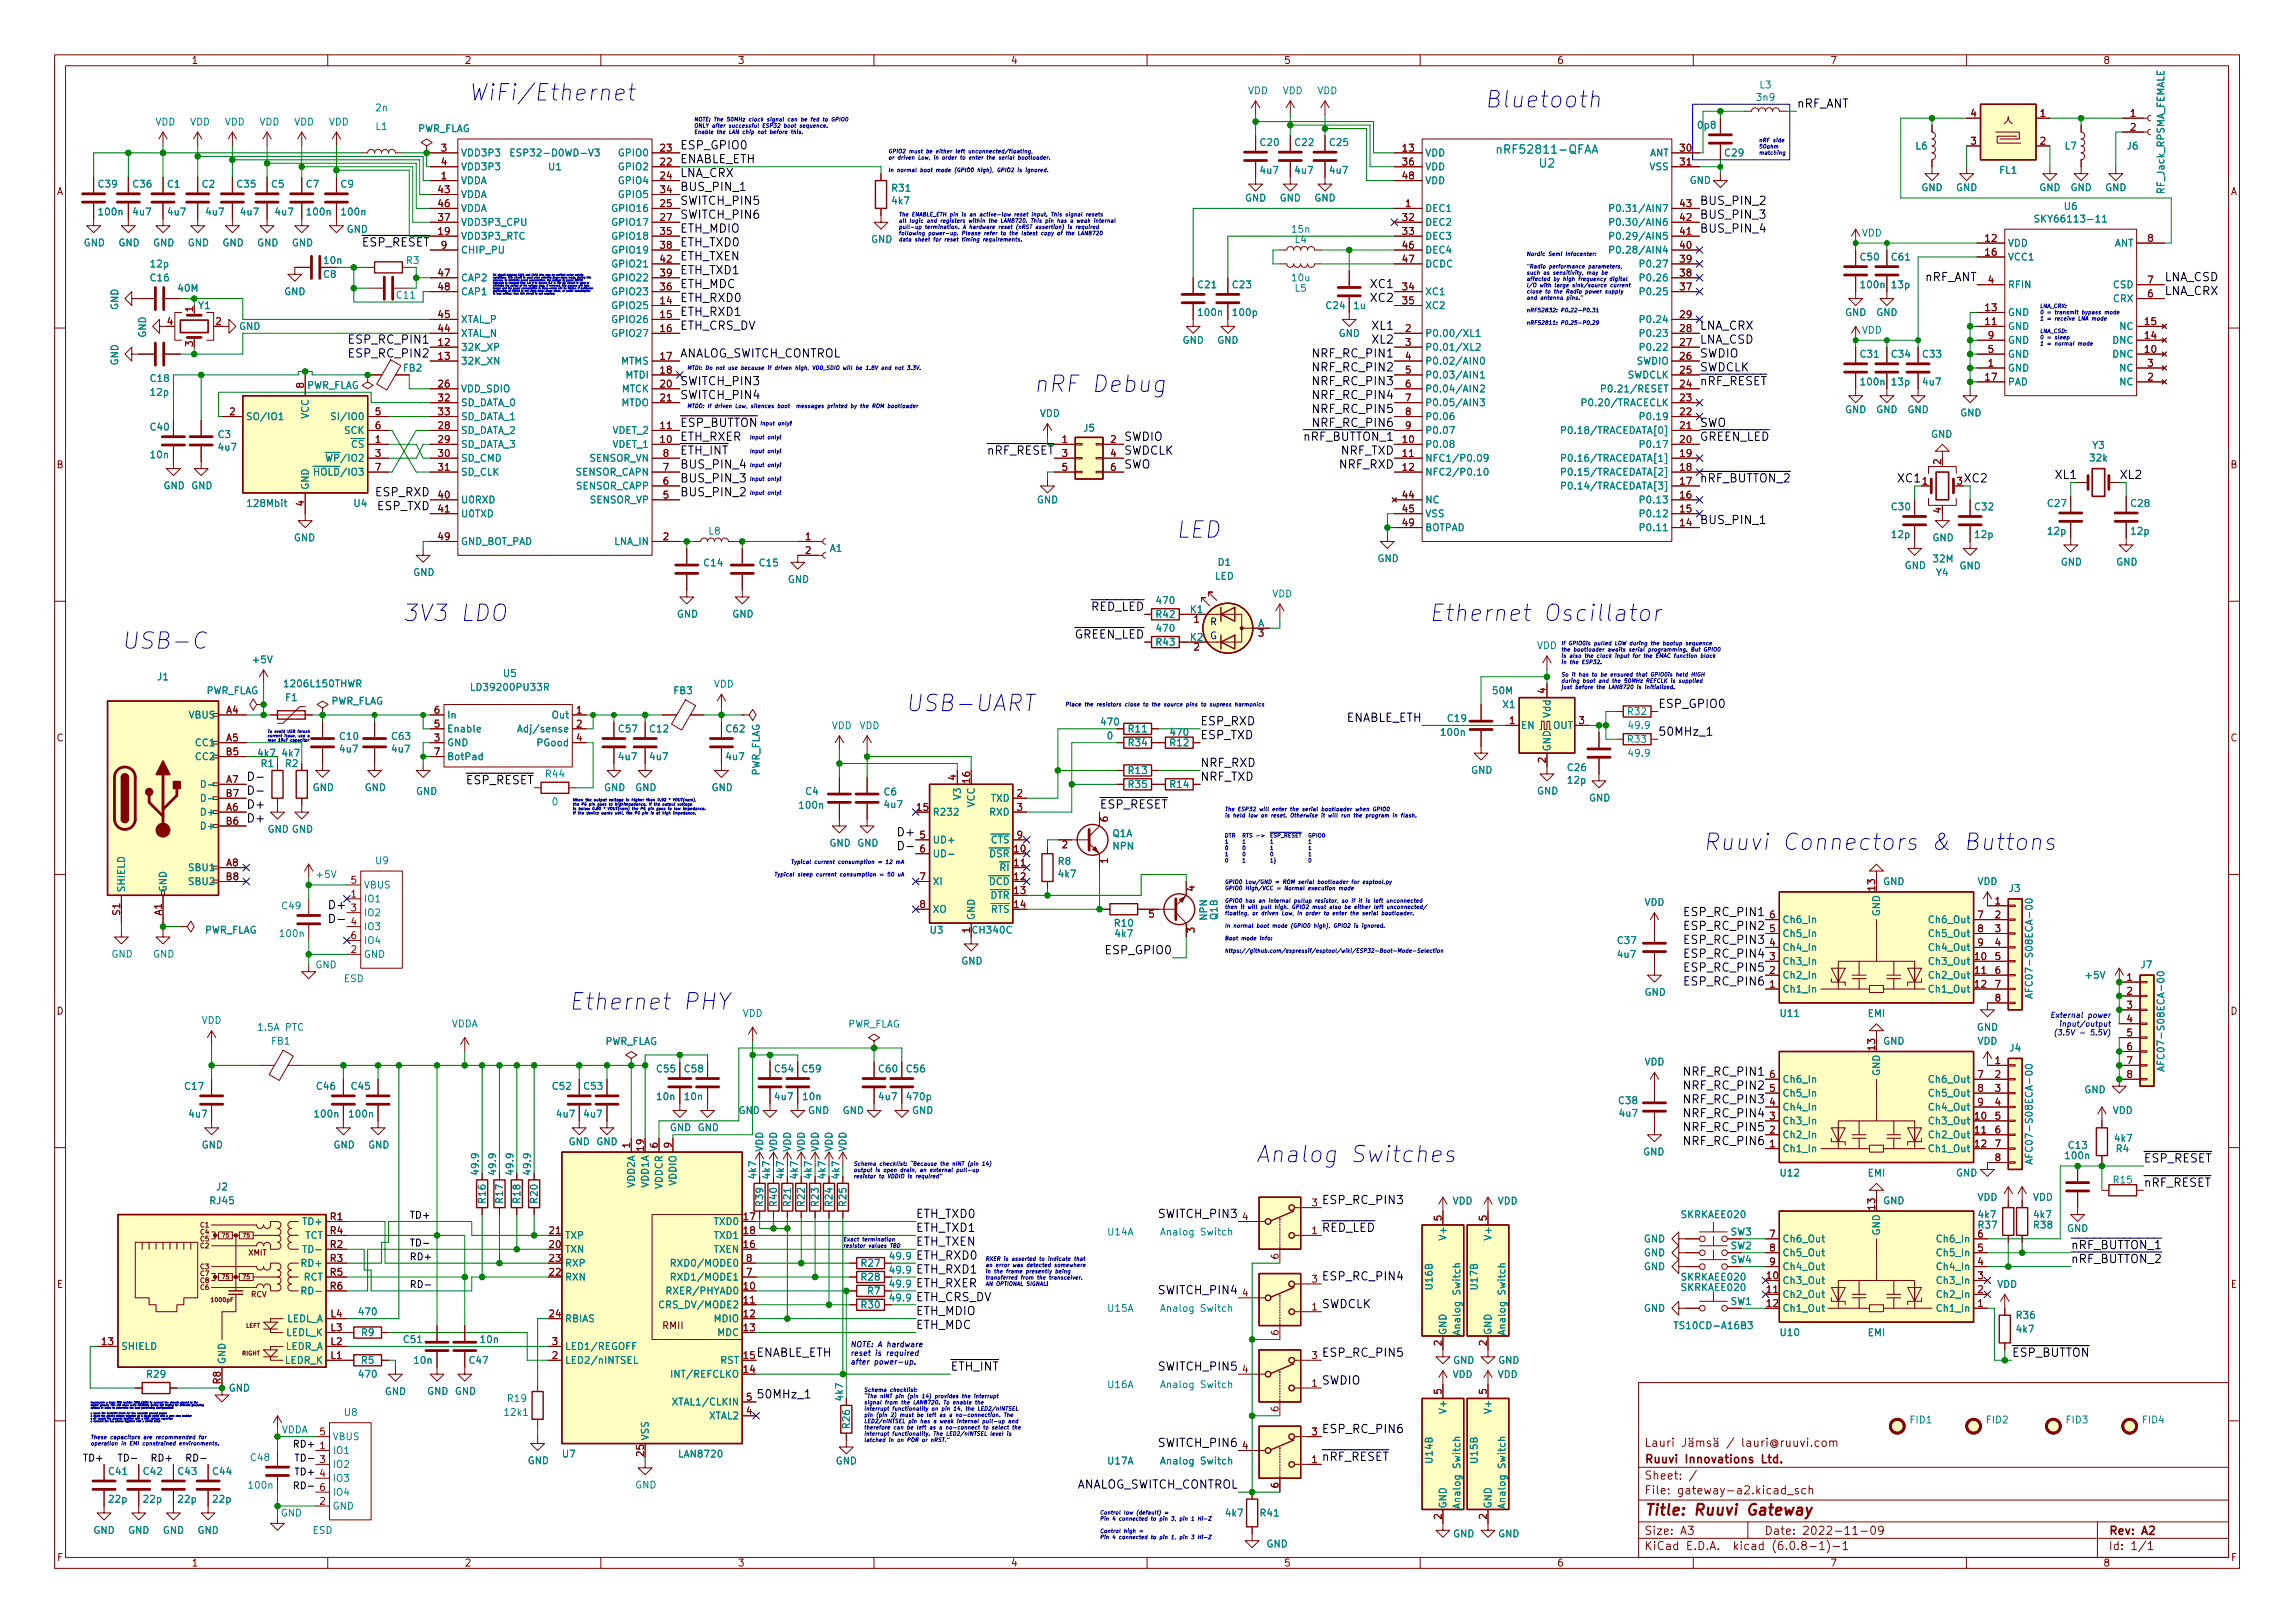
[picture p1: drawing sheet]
<svg xmlns="http://www.w3.org/2000/svg" width="420mm" height="297mm" viewBox="0 0 420 297" stroke-linecap="round" stroke-linejoin="round" font-family="sans-serif">
<defs><g id="words">
<g font-size="4.2" fill="#0000c2">
<text x="85.7" y="18.4">WiFi/Ethernet</text>
<text x="271.8" y="19.7">Bluetooth</text>
<text x="189.2" y="71.8">nRF Debug</text>
<text x="215.3" y="98.5">LED</text>
<text x="73.7" y="113.7">3V3 LDO</text>
<text x="261.6" y="113.7">Ethernet Oscillator</text>
<text x="22.2" y="118.8">USB-C</text>
<text x="165.7" y="130.2">USB-UART</text>
<text x="311.8" y="155.6">Ruuvi Connectors &amp; Buttons</text>
<text x="104.1" y="184.8">Ethernet PHY</text>
<text x="229.9" y="212.8">Analog Switches</text>
</g>
<text font-size="2.8" fill="#840000" x="301" y="277.3">Title: Ruuvi Gateway</text>
<g font-size="2.1">
<text x="328.9" y="19.7">nRF_ANT</text>
<text x="124.5" y="29.9">ENABLE_ETH</text>
<text x="124.5" y="27.3">ESP_GPIO0</text>
<text x="124.5" y="34.9">BUS_PIN_1</text>
<text x="124.5" y="32.4">LNA_CRX</text>
<text x="124.5" y="37.5">SWITCH_PIN5</text>
<text x="124.5" y="40">SWITCH_PIN6</text>
<text x="311.1" y="40">BUS_PIN_3</text>
<text x="311.1" y="37.5">BUS_PIN_2</text>
<text x="64.6" y="45.1">~{ESP_RESET}</text>
<text x="124.5" y="42.6">ETH_MDIO</text>
<text x="124.5" y="45.1">ETH_TXD0</text>
<text x="124.5" y="47.6">ETH_TXEN</text>
<text x="311.1" y="42.6">BUS_PIN_4</text>
<text x="124.5" y="52.7">ETH_MDC</text>
<text x="124.5" y="50.2">ETH_TXD1</text>
<text x="251.1" y="52.7">XC1</text>
<text x="352.3" y="51.5">nRF_ANT</text>
<text x="396.2" y="51.5">LNA_CSD</text>
<text x="396.2" y="54">LNA_CRX</text>
<text x="124.5" y="57.8">ETH_RXD1</text>
<text x="124.5" y="55.3">ETH_RXD0</text>
<text x="251.1" y="55.3">XC2</text>
<text x="64.3" y="65.4">ESP_RC_PIN2</text>
<text x="64.3" y="62.9">ESP_RC_PIN1</text>
<text x="124.5" y="65.4">ANALOG_SWITCH_CONTROL</text>
<text x="124.5" y="60.3">ETH_CRS_DV</text>
<text x="240.8" y="65.4">NRF_RC_PIN1</text>
<text x="251.4" y="60.3">XL1</text>
<text x="251.4" y="62.9">XL2</text>
<text x="311.1" y="62.9">LNA_CSD</text>
<text x="311.1" y="65.4">SWDIO</text>
<text x="311.1" y="60.3">LNA_CRX</text>
<text x="124.5" y="70.5">SWITCH_PIN3</text>
<text x="240.8" y="68">NRF_RC_PIN2</text>
<text x="240.8" y="70.5">NRF_RC_PIN3</text>
<text x="311.1" y="70.5">~{nRF_RESET}</text>
<text x="311.1" y="68">SWDCLK</text>
<text x="240.8" y="73">NRF_RC_PIN4</text>
<text x="240.8" y="75.6">NRF_RC_PIN5</text>
<text x="124.5" y="83.2">~{ETH_INT}</text>
<text x="124.5" y="78.1">~{ESP_BUTTON}</text>
<text x="124.5" y="80.7">ETH_RXER</text>
<text x="205.7" y="83.2">SWDCLK</text>
<text x="205.7" y="80.7">SWDIO</text>
<text x="237.1" y="80.7">~{nRF_BUTTON_1}</text>
<text x="240.8" y="78.1">NRF_RC_PIN6</text>
<text x="245.5" y="83.2">NRF_TXD</text>
<text x="311.1" y="78.1">SWO</text>
<text x="311.1" y="80.7">~{GREEN_LED}</text>
<text x="124.5" y="85.7">BUS_PIN_4</text>
<text x="124.5" y="88.3">BUS_PIN_3</text>
<text x="205.7" y="85.7">SWO</text>
<text x="245.2" y="85.7">NRF_RXD</text>
<text x="311.1" y="88.3">~{nRF_BUTTON_2}</text>
<text x="68.8" y="90.8">ESP_RXD</text>
<text x="69.1" y="93.4">ESP_TXD</text>
<text x="124.5" y="90.8">BUS_PIN_2</text>
<text x="311.1" y="95.9">BUS_PIN_1</text>
<text x="303.5" y="129.6">ESP_GPIO0</text>
<text x="219.7" y="132.7">ESP_RXD</text>
<text x="219.7" y="135.3">ESP_TXD</text>
<text x="246.2" y="132.1">ENABLE_ETH</text>
<text x="303.5" y="134.6">50MHz_1</text>
<text x="83.6" y="143.5">~{ESP_RESET}</text>
<text x="219.7" y="142.9">NRF_TXD</text>
<text x="219.7" y="140.4">NRF_RXD</text>
<text x="45.1" y="148">D+</text>
<text x="201.3" y="148">~{ESP_RESET}</text>
<text x="45.1" y="150.5">D+</text>
<text x="164.9" y="153.1">D+</text>
<text x="60.7" y="166.4">D+</text>
<text x="308.8" y="167.7">ESP_RC_PIN1</text>
<text x="308.8" y="172.7">ESP_RC_PIN3</text>
<text x="308.8" y="170.2">ESP_RC_PIN2</text>
<text x="202.7" y="174.6">ESP_GPIO0</text>
<text x="308.8" y="175.3">ESP_RC_PIN4</text>
<text x="308.8" y="177.8">ESP_RC_PIN5</text>
<text x="308.8" y="180.4">ESP_RC_PIN6</text>
<text x="308.7" y="196.9">NRF_RC_PIN1</text>
<text x="308.7" y="199.4">NRF_RC_PIN2</text>
<text x="308.7" y="202">NRF_RC_PIN3</text>
<text x="308.7" y="204.5">NRF_RC_PIN4</text>
<text x="308.7" y="209.6">NRF_RC_PIN6</text>
<text x="308.7" y="207">NRF_RC_PIN5</text>
<text x="392.4" y="212.7">~{ESP_RESET}</text>
<text x="241.9" y="220.4">ESP_RC_PIN3</text>
<text x="392.4" y="217.2">~{nRF_RESET}</text>
<text x="167.6" y="225.4">ETH_TXD1</text>
<text x="167.6" y="228">ETH_TXEN</text>
<text x="167.6" y="222.9">ETH_TXD0</text>
<text x="212.4" y="222.9">SWITCH_PIN3</text>
<text x="241.9" y="225.4">~{RED_LED}</text>
<text x="167.6" y="233.1">ETH_RXD1</text>
<text x="167.6" y="230.5">ETH_RXD0</text>
<text x="379.1" y="231.2">~{nRF_BUTTON_2}</text>
<text x="379.1" y="228.6">~{nRF_BUTTON_1}</text>
<text x="167.6" y="238.1">ETH_CRS_DV</text>
<text x="167.6" y="235.6">ETH_RXER</text>
<text x="212.4" y="236.9">SWITCH_PIN4</text>
<text x="241.9" y="234.3">ESP_RC_PIN4</text>
<text x="241.9" y="239.4">SWDCLK</text>
<text x="167.6" y="243.2">ETH_MDC</text>
<text x="167.6" y="240.7">ETH_MDIO</text>
<text x="138.4" y="248.3">ENABLE_ETH</text>
<text x="174" y="250.8">~{ETH_INT}</text>
<text x="212.4" y="250.8">SWITCH_PIN5</text>
<text x="241.9" y="248.3">ESP_RC_PIN5</text>
<text x="368.3" y="248.3">~{ESP_BUTTON}</text>
<text x="138.4" y="255.9">50MHz_1</text>
<text x="241.9" y="253.4">SWDIO</text>
<text x="241.9" y="262.3">ESP_RC_PIN6</text>
<text x="212.4" y="264.8">SWITCH_PIN6</text>
<text x="241.9" y="267.4">~{nRF_RESET}</text>
<text x="196.3" y="272.4">ANALOG_SWITCH_CONTROL</text>
</g>
<g font-size="2.1" fill="#008484">
<text x="274.8" y="28.1">nRF52811-QFAA</text>
<text x="281.9" y="30.6">U2</text>
</g>
<text font-size="2.1" fill="#0000c2" x="124.5" y="73">SWITCH_PIN4</text>
<g font-size="2.1" fill="#008400">
<text x="179" y="83.2">~{nRF_RESET}</text>
<text x="347.7" y="88.3">XC1</text>
<text x="359.4" y="88.3">XC2</text>
<text x="376.5" y="87.7">XL1</text>
<text x="388" y="87.7">XL2</text>
</g>
<g font-size="2.1" fill="#840000">
<text x="198" y="111.8">~{RED_LED}</text>
<text x="194.9" y="116.9">~{GREEN_LED}</text>
<text x="301" y="267.8">Ruuvi Innovations Ltd.</text>
<text x="301" y="273.5">File: gateway-a2.kicad_sch</text>
<text x="301" y="270.8">Sheet: /</text>
<text x="301" y="280.9">Size: A3</text>
<text x="323" y="280.9">Date: 2022-11-09</text>
<text x="386" y="280.9">Rev: A2</text>
<text x="301" y="283.7">KiCad E.D.A. kicad (6.0.8-1)-1</text>
<text x="386" y="283.7">Id: 1/1</text>
</g>
<g font-size="1.8" fill="#840000">
<text x="35" y="11.7">1</text>
<text x="85" y="11.7">2</text>
<text x="135" y="11.7">3</text>
<text x="185" y="11.7">4</text>
<text x="235" y="11.7">5</text>
<text x="285" y="11.7">6</text>
<text x="335" y="11.7">7</text>
<text x="385" y="11.7">8</text>
<text x="360.8" y="21.4">4</text>
<text x="373.5" y="21.4">1</text>
<text x="390" y="21.4">1</text>
<text x="390" y="23.9">2</text>
<text x="80.8" y="27.7">3</text>
<text x="120.9" y="27.7">23</text>
<text x="256.8" y="27.7">13</text>
<text x="307.6" y="27.7">30</text>
<text x="360.8" y="26.5">3</text>
<text x="373.5" y="26.5">2</text>
<text x="10.3" y="35.7">A</text>
<text x="80.3" y="35.3">43</text>
<text x="80.8" y="32.8">1</text>
<text x="80.8" y="30.3">4</text>
<text x="120.9" y="30.3">22</text>
<text x="120.9" y="32.8">24</text>
<text x="120.9" y="35.3">34</text>
<text x="256.8" y="30.3">36</text>
<text x="256.8" y="32.8">48</text>
<text x="307.6" y="30.3">31</text>
<text x="408.3" y="35.7">A</text>
<text x="80.3" y="40.4">37</text>
<text x="80.3" y="37.9">46</text>
<text x="120.9" y="37.9">25</text>
<text x="120.9" y="40.4">27</text>
<text x="256.8" y="40.4">32</text>
<text x="257.3" y="37.9">1</text>
<text x="307.6" y="40.4">42</text>
<text x="307.6" y="37.9">43</text>
<text x="80.3" y="43">19</text>
<text x="80.8" y="45.5">9</text>
<text x="120.9" y="43">35</text>
<text x="120.9" y="45.5">38</text>
<text x="256.8" y="43">33</text>
<text x="256.8" y="45.5">46</text>
<text x="307.6" y="45.5">40</text>
<text x="307.6" y="43">41</text>
<text x="363.5" y="44.2">12</text>
<text x="363.5" y="46.8">16</text>
<text x="393.2" y="44.2">8</text>
<text x="59.2" y="50.8">C8</text>
<text x="80.3" y="50.6">47</text>
<text x="80.3" y="53.1">48</text>
<text x="120.9" y="53.1">36</text>
<text x="120.9" y="50.6">39</text>
<text x="120.9" y="48">42</text>
<text x="256.8" y="53.1">34</text>
<text x="256.8" y="48">47</text>
<text x="307.6" y="53.1">37</text>
<text x="307.6" y="50.6">38</text>
<text x="307.6" y="48">39</text>
<text x="364" y="51.9">4</text>
<text x="393.2" y="51.9">7</text>
<text x="30.6" y="59.5">4</text>
<text x="35.3" y="57" transform="rotate(-90 35.3 57)">1</text>
<text x="39.5" y="59.5">2</text>
<text x="80.3" y="58.2">45</text>
<text x="120.9" y="55.7">14</text>
<text x="120.9" y="58.2">15</text>
<text x="256.8" y="55.7">35</text>
<text x="307.6" y="58.2">29</text>
<text x="363.5" y="59.5">11</text>
<text x="363.5" y="56.9">13</text>
<text x="392.7" y="59.5">15</text>
<text x="393.2" y="54.4">6</text>
<text x="35.3" y="63.4" transform="rotate(-90 35.3 63.4)">3</text>
<text x="80.3" y="63.3">12</text>
<text x="80.3" y="65.8">13</text>
<text x="80.3" y="60.7">44</text>
<text x="120.9" y="60.7">16</text>
<text x="120.9" y="65.8">17</text>
<text x="257.3" y="60.7">2</text>
<text x="257.3" y="63.3">3</text>
<text x="257.3" y="65.8">4</text>
<text x="307.6" y="65.8">26</text>
<text x="307.6" y="63.3">27</text>
<text x="307.6" y="60.7">28</text>
<text x="364" y="64.6">5</text>
<text x="364" y="62">9</text>
<text x="392.7" y="64.6">10</text>
<text x="392.7" y="62">14</text>
<text x="55.6" y="71" transform="rotate(-90 55.6 71)">8</text>
<text x="80.3" y="70.9">26</text>
<text x="120.9" y="68.4">18</text>
<text x="120.9" y="70.9">20</text>
<text x="257.3" y="68.4">5</text>
<text x="257.3" y="70.9">6</text>
<text x="307.6" y="70.9">24</text>
<text x="307.6" y="68.4">25</text>
<text x="363.5" y="69.6">17</text>
<text x="364" y="67.1">1</text>
<text x="393.2" y="69.6">2</text>
<text x="393.2" y="67.1">3</text>
<text x="42.1" y="76">2</text>
<text x="68.7" y="76">5</text>
<text x="80.3" y="73.4">32</text>
<text x="80.3" y="76">33</text>
<text x="120.9" y="73.4">21</text>
<text x="257.3" y="73.4">7</text>
<text x="257.3" y="76">8</text>
<text x="307.6" y="76">22</text>
<text x="307.6" y="73.4">23</text>
<text x="68.7" y="81.1">1</text>
<text x="68.7" y="83.6">3</text>
<text x="68.7" y="78.5">6</text>
<text x="80.3" y="78.5">28</text>
<text x="80.3" y="81.1">29</text>
<text x="80.3" y="83.6">30</text>
<text x="120.9" y="81.1">10</text>
<text x="120.9" y="78.5">11</text>
<text x="121.4" y="83.6">8</text>
<text x="194.5" y="81.1">1</text>
<text x="194.5" y="83.6">3</text>
<text x="203.3" y="81.1">2</text>
<text x="203.3" y="83.6">4</text>
<text x="256.8" y="81.1">10</text>
<text x="256.8" y="83.6">11</text>
<text x="257.3" y="78.5">9</text>
<text x="307.6" y="83.6">19</text>
<text x="307.6" y="81.1">20</text>
<text x="307.6" y="78.5">21</text>
<text x="10.3" y="85.7">B</text>
<text x="68.7" y="86.1">7</text>
<text x="80.3" y="86.1">31</text>
<text x="121.4" y="88.7">6</text>
<text x="121.4" y="86.1">7</text>
<text x="194.5" y="86.1">5</text>
<text x="203.3" y="86.1">6</text>
<text x="256.8" y="86.1">12</text>
<text x="307.6" y="88.7">17</text>
<text x="307.6" y="86.1">18</text>
<text x="351.9" y="88.7">1</text>
<text x="355.3" y="85" transform="rotate(-90 355.3 85)">2</text>
<text x="358.3" y="88.7">3</text>
<text x="408.3" y="85.7">B</text>
<text x="55.6" y="92.6" transform="rotate(-90 55.6 92.6)">4</text>
<text x="80.3" y="91.2">40</text>
<text x="80.3" y="93.8">41</text>
<text x="121.4" y="91.2">5</text>
<text x="256.8" y="91.2">44</text>
<text x="256.8" y="93.8">45</text>
<text x="307.6" y="93.8">15</text>
<text x="307.6" y="91.2">16</text>
<text x="355.3" y="93.9" transform="rotate(-90 355.3 93.9)">4</text>
<text x="80.3" y="98.8">49</text>
<text x="121.4" y="98.8">2</text>
<text x="147.5" y="98.8">1</text>
<text x="147.5" y="101.4">2</text>
<text x="256.8" y="96.3">49</text>
<text x="307.6" y="96.3">14</text>
<text x="218.6" y="114">1</text>
<text x="218.6" y="119">2</text>
<text x="230.4" y="116.5">3</text>
<text x="41.4" y="130.6">A4</text>
<text x="79.5" y="130.6">6</text>
<text x="105.6" y="130.6">1</text>
<text x="283" y="126.9" transform="rotate(-90 283 126.9)">4</text>
<text x="10.3" y="135.7">C</text>
<text x="41.4" y="135.7">A5</text>
<text x="79.5" y="135.7">3</text>
<text x="79.5" y="133.1">5</text>
<text x="105.6" y="133.1">2</text>
<text x="105.6" y="135.7">4</text>
<text x="276.4" y="132.5">1</text>
<text x="289.1" y="132.5">3</text>
<text x="408.3" y="135.7">C</text>
<text x="41.4" y="143.3">A7</text>
<text x="41.4" y="138.2">B5</text>
<text x="79.5" y="138.2">7</text>
<text x="175" y="142.8" transform="rotate(-90 175 142.8)">4</text>
<text x="177.5" y="143.3" transform="rotate(-90 177.5 143.3)">16</text>
<text x="283" y="139.6" transform="rotate(-90 283 139.6)">2</text>
<text x="41.4" y="148.4">A6</text>
<text x="41.4" y="145.8">B7</text>
<text x="167.9" y="148.4">15</text>
<text x="186.2" y="145.8">2</text>
<text x="186.2" y="148.4">3</text>
<text x="41.4" y="150.9">B6</text>
<text x="168.4" y="153.5">5</text>
<text x="168.4" y="156">6</text>
<text x="185.7" y="156">10</text>
<text x="186.2" y="153.5">9</text>
<text x="194.5" y="155.2">2</text>
<text x="202.8" y="150.4" transform="rotate(-90 202.8 150.4)">6</text>
<text x="41.4" y="158.5">A8</text>
<text x="41.4" y="161.1">B8</text>
<text x="64.3" y="161.7">5</text>
<text x="168.4" y="161.1">7</text>
<text x="185.7" y="158.5">11</text>
<text x="185.7" y="161.1">12</text>
<text x="202.8" y="158" transform="rotate(-90 202.8 158)">1</text>
<text x="22" y="167.5" transform="rotate(-90 22 167.5)">S1</text>
<text x="29.6" y="167.5" transform="rotate(-90 29.6 167.5)">A1</text>
<text x="64.3" y="164.2">1</text>
<text x="64.3" y="166.8">3</text>
<text x="168.4" y="166.2">8</text>
<text x="185.7" y="163.6">13</text>
<text x="185.7" y="166.2">14</text>
<text x="210.3" y="167.9">5</text>
<text x="218.7" y="163.1" transform="rotate(-90 218.7 163.1)">4</text>
<text x="343.3" y="162.9" transform="rotate(-90 343.3 162.9)">13</text>
<text x="365.3" y="165.5">1</text>
<text x="64.3" y="169.3">4</text>
<text x="64.3" y="171.9">6</text>
<text x="177.5" y="170.7" transform="rotate(-90 177.5 170.7)">1</text>
<text x="178.2" y="170.9">CH340C</text>
<text x="218.7" y="170.7" transform="rotate(-90 218.7 170.7)">3</text>
<text x="324" y="173.1">4</text>
<text x="324" y="170.6">5</text>
<text x="324" y="168.1">6</text>
<text x="362.1" y="168.1">7</text>
<text x="362.1" y="170.6">8</text>
<text x="362.1" y="173.1">9</text>
<text x="365.3" y="168.1">2</text>
<text x="365.3" y="170.6">3</text>
<text x="365.3" y="173.1">4</text>
<text x="64.3" y="174.4">2</text>
<text x="324" y="178.2">2</text>
<text x="324" y="175.7">3</text>
<text x="361.6" y="175.7">10</text>
<text x="361.6" y="178.2">11</text>
<text x="365.3" y="175.7">5</text>
<text x="365.3" y="178.2">6</text>
<text x="389.4" y="179.5">1</text>
<text x="10.3" y="185.7">D</text>
<text x="324" y="180.8">1</text>
<text x="361.6" y="180.8">12</text>
<text x="365.3" y="180.8">7</text>
<text x="365.3" y="183.3">8</text>
<text x="389.4" y="182">2</text>
<text x="389.4" y="184.6">3</text>
<text x="408.3" y="185.7">D</text>
<text x="389.4" y="187.1">4</text>
<text x="389.4" y="189.6">5</text>
<text x="324" y="197.3">6</text>
<text x="343.3" y="192.2" transform="rotate(-90 343.3 192.2)">13</text>
<text x="362.1" y="197.3">7</text>
<text x="365.3" y="194.7">1</text>
<text x="365.3" y="197.3">2</text>
<text x="389.4" y="192.2">6</text>
<text x="389.4" y="194.7">7</text>
<text x="389.4" y="197.3">8</text>
<text x="324" y="202.3">4</text>
<text x="324" y="199.8">5</text>
<text x="362.1" y="199.8">8</text>
<text x="362.1" y="202.3">9</text>
<text x="365.3" y="199.8">3</text>
<text x="365.3" y="202.3">4</text>
<text x="324" y="210">1</text>
<text x="324" y="207.4">2</text>
<text x="324" y="204.9">3</text>
<text x="361.6" y="204.9">10</text>
<text x="361.6" y="207.4">11</text>
<text x="361.6" y="210">12</text>
<text x="365.3" y="204.9">5</text>
<text x="365.3" y="207.4">6</text>
<text x="365.3" y="210">7</text>
<text x="115.3" y="210.1" transform="rotate(-90 115.3 210.1)">1</text>
<text x="117.9" y="210.6" transform="rotate(-90 117.9 210.6)">19</text>
<text x="120.4" y="210.1" transform="rotate(-90 120.4 210.1)">6</text>
<text x="122.9" y="210.1" transform="rotate(-90 122.9 210.1)">9</text>
<text x="365.3" y="212.5">8</text>
<text x="240.2" y="220.8">3</text>
<text x="343.3" y="221.4" transform="rotate(-90 343.3 221.4)">13</text>
<text x="60.5" y="223.3">R1</text>
<text x="60.5" y="225.8">R4</text>
<text x="100.6" y="225.8">21</text>
<text x="136.2" y="223.3">17</text>
<text x="136.2" y="225.8">18</text>
<text x="227.5" y="223.3">4</text>
<text x="240.2" y="225.8">1</text>
<text x="263.9" y="223.4" transform="rotate(-90 263.9 223.4)">5</text>
<text x="272.2" y="223.4" transform="rotate(-90 272.2 223.4)">5</text>
<text x="324" y="226.5">7</text>
<text x="362.1" y="226.5">6</text>
<text x="60.5" y="228.4">R2</text>
<text x="60.5" y="230.9">R3</text>
<text x="60.5" y="233.5">R5</text>
<text x="100.6" y="228.4">20</text>
<text x="100.6" y="233.5">22</text>
<text x="100.6" y="230.9">23</text>
<text x="136.2" y="228.4">16</text>
<text x="136.7" y="233.5">7</text>
<text x="136.7" y="230.9">8</text>
<text x="234.1" y="230.4" transform="rotate(-90 234.1 230.4)">6</text>
<text x="324" y="229">8</text>
<text x="324" y="231.6">9</text>
<text x="362.1" y="231.6">4</text>
<text x="362.1" y="229">5</text>
<text x="10.4" y="235.7">E</text>
<text x="60.5" y="236">R6</text>
<text x="136.2" y="236">10</text>
<text x="136.2" y="238.5">11</text>
<text x="227.5" y="237.3">4</text>
<text x="240.2" y="239.8">1</text>
<text x="240.2" y="234.7">3</text>
<text x="323.5" y="234.1">10</text>
<text x="323.5" y="236.6">11</text>
<text x="323.5" y="239.2">12</text>
<text x="362.1" y="239.2">1</text>
<text x="362.1" y="236.6">2</text>
<text x="362.1" y="234.1">3</text>
<text x="408.4" y="235.7">E</text>
<text x="60.6" y="243.6">L3</text>
<text x="60.6" y="241.1">L4</text>
<text x="100.6" y="241.1">24</text>
<text x="121.3" y="243.2">RMII</text>
<text x="136.2" y="241.1">12</text>
<text x="136.2" y="243.6">13</text>
<text x="234.1" y="244.4" transform="rotate(-90 234.1 244.4)">6</text>
<text x="18.7" y="246.2">13</text>
<text x="60.6" y="248.7">L1</text>
<text x="60.6" y="246.2">L2</text>
<text x="101.1" y="248.7">2</text>
<text x="101.1" y="246.2">3</text>
<text x="136.2" y="251.2">14</text>
<text x="136.2" y="248.7">15</text>
<text x="227.5" y="251.2">4</text>
<text x="240.2" y="248.7">3</text>
<text x="263.9" y="246.3" transform="rotate(-90 263.9 246.3)">2</text>
<text x="272.2" y="246.3" transform="rotate(-90 272.2 246.3)">2</text>
<text x="40.4" y="253.3" transform="rotate(-90 40.4 253.3)">R8</text>
<text x="136.7" y="256.3">5</text>
<text x="240.2" y="253.8">1</text>
<text x="263.9" y="255.2" transform="rotate(-90 263.9 255.2)">5</text>
<text x="272.2" y="255.2" transform="rotate(-90 272.2 255.2)">5</text>
<text x="58.6" y="262.7">5</text>
<text x="136.7" y="258.9">4</text>
<text x="234.1" y="258.3" transform="rotate(-90 234.1 258.3)">6</text>
<text x="240.2" y="262.7">3</text>
<text x="117.9" y="266.5" transform="rotate(-90 117.9 266.5)">25</text>
<text x="227.5" y="265.2">4</text>
<text x="240.2" y="267.8">1</text>
<text x="58.6" y="275.4">2</text>
<text x="234.1" y="272.3" transform="rotate(-90 234.1 272.3)">6</text>
<text x="263.9" y="278" transform="rotate(-90 263.9 278)">2</text>
<text x="272.2" y="278" transform="rotate(-90 272.2 278)">2</text>
<text x="10.4" y="285.7">F</text>
<text x="35" y="286.7">1</text>
<text x="85" y="286.7">2</text>
<text x="135" y="286.7">3</text>
<text x="185" y="286.7">4</text>
<text x="235" y="286.7">5</text>
<text x="285" y="286.7">6</text>
<text x="335" y="286.7">7</text>
<text x="385" y="286.7">8</text>
<text x="408.4" y="285.7">F</text>
</g>
<g font-size="1.8" fill="#008484">
<text x="228.4" y="17.2">VDD</text>
<text x="234.8" y="17.2">VDD</text>
<text x="241.1" y="17.2">VDD</text>
<text x="322.2" y="16.2">L3</text>
<text x="28.4" y="22.9">VDD</text>
<text x="34.8" y="22.9">VDD</text>
<text x="41.1" y="22.9">VDD</text>
<text x="47.5" y="22.9">VDD</text>
<text x="53.8" y="22.9">VDD</text>
<text x="60.2" y="22.9">VDD</text>
<text x="68.8" y="23.8">L1</text>
<text x="68.8" y="20.4">2n</text>
<text x="310.9" y="23.5">0p8</text>
<text x="321.7" y="18.5">3n9</text>
<text x="76.3" y="24.2">PWR_FLAG</text>
<text x="84.3" y="28.6">VDD3P3</text>
<text x="94.6" y="28.6">ESP32-D0WD-V3</text>
<text x="113.5" y="28.6">GPIO0</text>
<text x="230.8" y="26.7">C20</text>
<text x="237.2" y="26.7">C22</text>
<text x="243.5" y="26.7">C25</text>
<text x="260.9" y="28.6">VDD</text>
<text x="301.9" y="28.6">ANT</text>
<text x="315.9" y="28.6">C29</text>
<text x="350.8" y="27.3">L6</text>
<text x="378.1" y="27.3">L7</text>
<text x="389.4" y="27.3">J6</text>
<text x="18.1" y="34.3">C39</text>
<text x="24.4" y="34.3">C36</text>
<text x="30.7" y="34.3">C1</text>
<text x="37" y="34.3">C2</text>
<text x="43.5" y="34.3">C35</text>
<text x="49.7" y="34.3">C5</text>
<text x="56.1" y="34.3">C7</text>
<text x="62.4" y="34.3">C9</text>
<text x="84.3" y="33.7">VDDA</text>
<text x="84.3" y="31.2">VDD3P3</text>
<text x="100.5" y="31.2">U1</text>
<text x="113.5" y="31.2">GPIO2</text>
<text x="113.5" y="33.7">GPIO4</text>
<text x="163.4" y="35.1">R31</text>
<text x="230.8" y="31.8">4u7</text>
<text x="237.2" y="31.8">4u7</text>
<text x="243.5" y="31.8">4u7</text>
<text x="260.9" y="31.2">VDD</text>
<text x="260.9" y="33.7">VDD</text>
<text x="302" y="31.2">VSS</text>
<text x="309.3" y="33.6">GND</text>
<text x="351.7" y="35">GND</text>
<text x="358.1" y="35">GND</text>
<text x="366.1" y="31.8">FL1</text>
<text x="373.3" y="35">GND</text>
<text x="379" y="35">GND</text>
<text x="385.4" y="35">GND</text>
<text x="396.2" y="35.6" transform="rotate(-90 396.2 35.6)">RF_Jack_RPSMA_FEMALE</text>
<text x="18.2" y="39.4">100n</text>
<text x="24.5" y="39.4">4u7</text>
<text x="30.8" y="39.4">4u7</text>
<text x="37.8" y="39.4">4u7</text>
<text x="44.2" y="39.4">4u7</text>
<text x="50.5" y="39.4">4u7</text>
<text x="56.3" y="39.4">100n</text>
<text x="62.7" y="39.4">100n</text>
<text x="84.3" y="41.3">VDD3P3_CPU</text>
<text x="84.3" y="36.2">VDDA</text>
<text x="84.3" y="38.8">VDDA</text>
<text x="112.5" y="38.8">GPIO16</text>
<text x="112.5" y="41.3">GPIO17</text>
<text x="113.5" y="36.2">GPIO5</text>
<text x="163.4" y="37.4">4k7</text>
<text x="227.9" y="36.9">GND</text>
<text x="234.3" y="36.9">GND</text>
<text x="240.6" y="36.9">GND</text>
<text x="260.9" y="38.8">DEC1</text>
<text x="260.9" y="41.3">DEC2</text>
<text x="296.4" y="41.3">P0.30/AIN6</text>
<text x="296.4" y="38.8">P0.31/AIN7</text>
<text x="373.5" y="40.7">SKY66113-11</text>
<text x="378" y="38.4">U6</text>
<text x="15.3" y="45.1">GND</text>
<text x="21.7" y="45.1">GND</text>
<text x="28" y="45.1">GND</text>
<text x="34.4" y="45.1">GND</text>
<text x="40.7" y="45.1">GND</text>
<text x="47.1" y="45.1">GND</text>
<text x="53.4" y="45.1">GND</text>
<text x="63.4" y="42.6">GND</text>
<text x="84.3" y="43.9">VDD3P3_RTC</text>
<text x="84.3" y="46.4">CHIP_PU</text>
<text x="112.5" y="43.9">GPIO18</text>
<text x="112.5" y="46.4">GPIO19</text>
<text x="159.5" y="44.4">GND</text>
<text x="236.6" y="42.6">15n</text>
<text x="237.1" y="44.5">L4</text>
<text x="260.9" y="43.9">DEC3</text>
<text x="260.9" y="46.4">DEC4</text>
<text x="296.4" y="46.4">P0.28/AIN4</text>
<text x="296.4" y="43.9">P0.29/AIN5</text>
<text x="340.7" y="47.7">C50</text>
<text x="340.8" y="43.3">VDD</text>
<text x="346.4" y="47.7">C61</text>
<text x="367.5" y="45.1">VDD</text>
<text x="367.5" y="47.7">VCC1</text>
<text x="387" y="45.1">ANT</text>
<text x="27.6" y="51.5">C16</text>
<text x="27.6" y="48.9">12p</text>
<text x="32.7" y="53.4">40M</text>
<text x="59.4" y="48.3">10n</text>
<text x="84.3" y="51.5">CAP2</text>
<text x="112.5" y="51.5">GPIO22</text>
<text x="112.5" y="48.9">GPIO21</text>
<text x="219.4" y="52.7">C21</text>
<text x="225.7" y="52.7">C23</text>
<text x="236.6" y="51.5">10u</text>
<text x="237.1" y="53.4">L5</text>
<text x="260.9" y="48.9">DCDC</text>
<text x="300.9" y="51.5">P0.26</text>
<text x="300.9" y="48.9">P0.27</text>
<text x="340.8" y="52.7">100n</text>
<text x="346.4" y="52.7">13p</text>
<text x="367.5" y="52.7">RFIN</text>
<text x="386.9" y="52.7">CSD</text>
<text x="21.6" y="56.7" transform="rotate(-90 21.6 56.7)">GND</text>
<text x="36.3" y="56.6">Y1</text>
<text x="52" y="54">GND</text>
<text x="72.7" y="54.6">C11</text>
<text x="84.3" y="59.1">XTAL_P</text>
<text x="84.3" y="54">CAP1</text>
<text x="112.5" y="56.6">GPIO25</text>
<text x="112.5" y="59.1">GPIO26</text>
<text x="112.5" y="54">GPIO23</text>
<text x="219.5" y="57.8">100n</text>
<text x="225.9" y="57.8">100p</text>
<text x="242.9" y="56.6">C24</text>
<text x="247.9" y="56.6">1u</text>
<text x="260.9" y="54">XC1</text>
<text x="260.9" y="56.6">XC2</text>
<text x="300.9" y="59.1">P0.24</text>
<text x="300.9" y="54">P0.25</text>
<text x="337.8" y="57.8">GND</text>
<text x="343.5" y="57.8">GND</text>
<text x="367.5" y="57.8">GND</text>
<text x="386.9" y="55.3">CRX</text>
<text x="26.7" y="61.8" transform="rotate(-90 26.7 61.8)">GND</text>
<text x="43.8" y="60.4">GND</text>
<text x="84.3" y="64.2">32K_XP</text>
<text x="84.3" y="61.6">XTAL_N</text>
<text x="112.5" y="61.6">GPIO27</text>
<text x="216.5" y="62.9">GND</text>
<text x="222.8" y="62.9">GND</text>
<text x="245" y="61.6">GND</text>
<text x="260.9" y="61.6">P0.00/XL1</text>
<text x="260.9" y="64.2">P0.01/XL2</text>
<text x="300.9" y="64.2">P0.22</text>
<text x="300.9" y="61.6">P0.23</text>
<text x="340.7" y="65.4">C31</text>
<text x="340.8" y="61">VDD</text>
<text x="346.4" y="65.4">C34</text>
<text x="352.1" y="65.4">C33</text>
<text x="367.5" y="60.4">GND</text>
<text x="367.5" y="65.4">GND</text>
<text x="367.5" y="62.9">GND</text>
<text x="386.8" y="65.4">DNC</text>
<text x="386.8" y="62.9">DNC</text>
<text x="388.1" y="60.4">NC</text>
<text x="21.6" y="66.9" transform="rotate(-90 21.6 66.9)">GND</text>
<text x="27.6" y="69.9">C18</text>
<text x="56" y="71.2">PWR_FLAG</text>
<text x="73.9" y="68">FB2</text>
<text x="84.3" y="66.7">32K_XN</text>
<text x="84.3" y="71.8">VDD_SDIO</text>
<text x="113.7" y="66.7">MTMS</text>
<text x="113.8" y="71.8">MTCK</text>
<text x="114.5" y="69.3">MTDI</text>
<text x="260.9" y="66.7">P0.02/AIN0</text>
<text x="260.9" y="69.3">P0.03/AIN1</text>
<text x="260.9" y="71.8">P0.04/AIN2</text>
<text x="294.6" y="71.8">P0.21/RESET</text>
<text x="297.8" y="69.3">SWDCLK</text>
<text x="299.6" y="66.7">SWDIO</text>
<text x="340.8" y="70.5">100n</text>
<text x="346.4" y="70.5">13p</text>
<text x="352.1" y="70.5">4u7</text>
<text x="367.5" y="68">GND</text>
<text x="367.5" y="70.5">PAD</text>
<text x="388.1" y="70.5">NC</text>
<text x="388.1" y="68">NC</text>
<text x="27.6" y="72.4">12p</text>
<text x="45" y="76.9">SO/IO1</text>
<text x="56.5" y="76.7" transform="rotate(-90 56.5 76.7)">VCC</text>
<text x="61.8" y="76.9">SI/IO0</text>
<text x="84.3" y="74.3">SD_DATA_0</text>
<text x="84.3" y="76.9">SD_DATA_1</text>
<text x="113.7" y="74.3">MTDO</text>
<text x="190.3" y="76.3">VDD</text>
<text x="260.9" y="74.3">P0.05/AIN3</text>
<text x="260.9" y="76.9">P0.06</text>
<text x="290.7" y="74.3">P0.20/TRACECLK</text>
<text x="300.9" y="76.9">P0.19</text>
<text x="337.8" y="75.6">GND</text>
<text x="343.5" y="75.6">GND</text>
<text x="349.2" y="75.6">GND</text>
<text x="358.8" y="76.2">GND</text>
<text x="27.6" y="78.8">C40</text>
<text x="27.6" y="83.9">10n</text>
<text x="39.9" y="80.1">C3</text>
<text x="40.1" y="82.5">4u7</text>
<text x="63" y="82">~{CS}</text>
<text x="63.1" y="79.4">SCK</text>
<text x="84.3" y="79.4">SD_DATA_2</text>
<text x="84.3" y="82">SD_DATA_3</text>
<text x="112.2" y="82">VDET_1</text>
<text x="112.2" y="79.4">VDET_2</text>
<text x="198.4" y="79">J5</text>
<text x="260.9" y="82">P0.08</text>
<text x="260.9" y="79.4">P0.07</text>
<text x="287.3" y="79.4">P0.18/TRACEDATA[0]</text>
<text x="300.9" y="82">P0.17</text>
<text x="353.5" y="80.1">GND</text>
<text x="383.1" y="82.1">Y3</text>
<text x="29.9" y="89.5">GND GND</text>
<text x="56.5" y="89.7" transform="rotate(-90 56.5 89.7)">GND</text>
<text x="57.1" y="87">~{HOLD}/IO3</text>
<text x="59.2" y="84.5">~{WP}/IO2</text>
<text x="84.3" y="84.5">SD_CMD</text>
<text x="84.3" y="87">SD_CLK</text>
<text x="105.4" y="87">SENSOR_CAPN</text>
<text x="105.5" y="89.6">SENSOR_CAPP</text>
<text x="108" y="84.5">SENSOR_VN</text>
<text x="260.9" y="84.5">NFC1/P0.09</text>
<text x="260.9" y="87">NFC2/P0.10</text>
<text x="287.3" y="89.6">P0.14/TRACEDATA[3]</text>
<text x="287.3" y="87">P0.15/TRACEDATA[2]</text>
<text x="287.3" y="84.5">P0.16/TRACEDATA[1]</text>
<text x="382.7" y="84.4">32k</text>
<text x="45.6" y="92.7">128Mbit</text>
<text x="64.8" y="92.7">U4</text>
<text x="84.3" y="92.1">U0RXD</text>
<text x="84.3" y="94.7">U0TXD</text>
<text x="108.1" y="92.1">SENSOR_VP</text>
<text x="189.8" y="92.1">GND</text>
<text x="260.9" y="92.1">NC</text>
<text x="260.9" y="94.7">VSS</text>
<text x="300.9" y="94.7">P0.12</text>
<text x="300.9" y="92.1">P0.13</text>
<text x="346.4" y="93.4">C30</text>
<text x="361.6" y="93.4">C32</text>
<text x="375" y="92.7">C27</text>
<text x="390.2" y="92.7">C28</text>
<text x="53.8" y="99">GND</text>
<text x="84.3" y="99.7">GND_BOT_PAD</text>
<text x="112.5" y="99.7">LNA_IN</text>
<text x="129.8" y="97.8">L8</text>
<text x="151.9" y="101">A1</text>
<text x="260.9" y="97.2">BOTPAD</text>
<text x="300.9" y="97.2">P0.11</text>
<text x="346.4" y="98.5">12p</text>
<text x="353.8" y="99">GND</text>
<text x="361.7" y="98.5">12p</text>
<text x="375" y="97.8">12p</text>
<text x="390.2" y="97.8">12p</text>
<text x="75.6" y="105.4">GND</text>
<text x="129" y="103.6">C14</text>
<text x="139.1" y="103.6">C15</text>
<text x="144.2" y="106.7">GND</text>
<text x="222.4" y="106.1">LED</text>
<text x="223" y="103.5">D1</text>
<text x="252.2" y="102.9">GND</text>
<text x="348.7" y="104.1">GND</text>
<text x="354" y="102.9">32M</text>
<text x="354.5" y="105.4">Y4</text>
<text x="358.7" y="104.2">GND</text>
<text x="377.3" y="103.5">GND</text>
<text x="387.4" y="103.5">GND</text>
<text x="123.9" y="113">GND</text>
<text x="134.1" y="113">GND</text>
<text x="211.7" y="113.1">R42</text>
<text x="211.9" y="110.5">470</text>
<text x="217.9" y="112.2">K1</text>
<text x="232.9" y="109.3">VDD</text>
<text x="211.7" y="118.1">R43</text>
<text x="211.9" y="115.6">470</text>
<text x="217.9" y="117.3">K2</text>
<text x="230.2" y="114.7">A</text>
<text x="281.3" y="118.8">VDD</text>
<text x="28.9" y="124.5">J1</text>
<text x="46.4" y="121.4">+5V</text>
<text x="52.4" y="125.8">1206L150THWR</text>
<text x="92.2" y="123.9">U5</text>
<text x="130.6" y="125.8">VDD</text>
<text x="34.6" y="131.5">VBUS</text>
<text x="37.6" y="127">PWR_FLAG</text>
<text x="52.3" y="128.3">F1</text>
<text x="60.4" y="128.9">PWR_FLAG</text>
<text x="81.8" y="131.5">In</text>
<text x="86.9" y="126.4">LD39200PU33R</text>
<text x="101.2" y="131.5">Out</text>
<text x="123.4" y="127">FB3</text>
<text x="273.3" y="127">50M</text>
<text x="275.2" y="129.6">X1</text>
<text x="283.8" y="131.3" transform="rotate(-90 283.8 131.3)">Vdd</text>
<text x="298.1" y="130.8">R32</text>
<text x="36" y="136.6">CC1</text>
<text x="62.3" y="135.4">C10</text>
<text x="62.3" y="137.7">4u7</text>
<text x="71.8" y="135.4">C63</text>
<text x="71.8" y="137.7">4u7</text>
<text x="81.8" y="136.6">GND</text>
<text x="81.8" y="134">Enable</text>
<text x="95.9" y="134">Adj/sense</text>
<text x="98.5" y="136.6">PGood</text>
<text x="113.3" y="134">C57</text>
<text x="119" y="134">C12</text>
<text x="133" y="134">C62</text>
<text x="152.2" y="133.4">VDD</text>
<text x="157.3" y="133.4">VDD</text>
<text x="201.7" y="132.8">470</text>
<text x="202.7" y="135.3">0</text>
<text x="206.7" y="136.6">R34</text>
<text x="206.7" y="134">R11</text>
<text x="214.3" y="136.6">R12</text>
<text x="214.4" y="134.7">470</text>
<text x="264" y="134.7">100n</text>
<text x="265.1" y="132.1">C19</text>
<text x="278.4" y="133.4">EN</text>
<text x="283.8" y="137.6" transform="rotate(-90 283.8 137.6)">GND</text>
<text x="284.3" y="133.4">OUT</text>
<text x="298.1" y="135.9">R33</text>
<text x="298.3" y="133.4">49.9</text>
<text x="36" y="139.1">CC2</text>
<text x="47.3" y="138.5">4k7</text>
<text x="47.8" y="140.4">R1</text>
<text x="51.8" y="138.5">4k7</text>
<text x="52.3" y="140.4">R2</text>
<text x="81.8" y="139.1">BotPad</text>
<text x="100" y="142.3">R44</text>
<text x="113.4" y="139.1">4u7</text>
<text x="119.1" y="139.1">4u7</text>
<text x="133.1" y="139.1">4u7</text>
<text x="139.1" y="142.2" transform="rotate(-90 139.1 142.2)">PWR_FLAG</text>
<text x="206.7" y="141.6">R13</text>
<text x="269.3" y="141.6">GND</text>
<text x="287.1" y="141.1">C26</text>
<text x="287.1" y="143.4">12p</text>
<text x="298.3" y="138.5">49.9</text>
<text x="37.2" y="149.3">D+</text>
<text x="37.6" y="144.2">D-</text>
<text x="37.6" y="146.7">D-</text>
<text x="57.2" y="144.8">GND</text>
<text x="66.7" y="144.8">GND</text>
<text x="76.1" y="145.5">GND</text>
<text x="101.1" y="147.4">0</text>
<text x="110.6" y="144.8">GND</text>
<text x="116.3" y="144.8">GND</text>
<text x="130.2" y="144.8">GND</text>
<text x="146.5" y="148">100n</text>
<text x="147.5" y="145.5">C4</text>
<text x="161.9" y="145.6">C6</text>
<text x="162" y="147.9">4u7</text>
<text x="170.7" y="149.3">R232</text>
<text x="175.9" y="146.2" transform="rotate(-90 175.9 146.2)">V3</text>
<text x="178.4" y="147.8" transform="rotate(-90 178.4 147.8)">VCC</text>
<text x="181.2" y="149.3">RXD</text>
<text x="181.4" y="146.7">TXD</text>
<text x="206.7" y="144.2">R35</text>
<text x="214.3" y="144.2">R14</text>
<text x="281.4" y="145.4">GND</text>
<text x="290.9" y="146.7">GND</text>
<text x="37.2" y="151.8">D+</text>
<text x="49" y="152.4">GND GND</text>
<text x="151.8" y="154.9">GND GND</text>
<text x="170.7" y="154.3">UD+</text>
<text x="180" y="154.3">~{CTS}</text>
<text x="203.7" y="153.2">Q1A</text>
<text x="203.8" y="155.5">NPN</text>
<text x="34.8" y="159.4">SBU1</text>
<text x="34.8" y="162">SBU2</text>
<text x="58.1" y="160.7">+5V</text>
<text x="68.8" y="158.2">U9</text>
<text x="170.7" y="156.9">UD-</text>
<text x="170.7" y="162">XI</text>
<text x="179.7" y="162">~{DCD}</text>
<text x="179.8" y="156.9">~{DSR}</text>
<text x="181.8" y="159.4">~{RI}</text>
<text x="193.7" y="158.3">R8</text>
<text x="193.9" y="160.6">4k7</text>
<text x="344.7" y="162">GND</text>
<text x="362" y="162">VDD</text>
<text x="22.9" y="163.4" transform="rotate(-90 22.9 163.4)">SHIELD</text>
<text x="30.5" y="163.4" transform="rotate(-90 30.5 163.4)">GND</text>
<text x="51.7" y="166.4">C49</text>
<text x="66.5" y="165.1">IO1</text>
<text x="66.5" y="167.7">IO2</text>
<text x="66.5" y="162.6">VBUS</text>
<text x="170.7" y="167">XO</text>
<text x="179.9" y="164.5">~{DTR}</text>
<text x="180" y="167">~{RTS}</text>
<text x="301" y="165.8">VDD</text>
<text x="344.2" y="167.7" transform="rotate(-90 344.2 167.7)">GND</text>
<text x="367.9" y="163.2">J3</text>
<text x="37.3" y="170.9">PWR_FLAG</text>
<text x="51.4" y="171.5">100n</text>
<text x="66.5" y="170.2">IO3</text>
<text x="66.5" y="172.8">IO4</text>
<text x="170.3" y="170.9">U3</text>
<text x="178.4" y="168.4" transform="rotate(-90 178.4 168.4)">GND</text>
<text x="204.1" y="169.6">R10</text>
<text x="204.3" y="171.5">4k7</text>
<text x="221" y="168.4" transform="rotate(-90 221 168.4)">NPN</text>
<text x="222.9" y="168.3" transform="rotate(-90 222.9 168.3)">Q1B</text>
<text x="296.2" y="172.8">C37</text>
<text x="326.3" y="171.5">Ch5_In</text>
<text x="326.3" y="168.9">Ch6_In</text>
<text x="353.4" y="168.9">Ch6_Out</text>
<text x="353.4" y="171.5">Ch5_Out</text>
<text x="20.4" y="175.2">GND</text>
<text x="28" y="175.2">GND</text>
<text x="57.7" y="177.2">GND</text>
<text x="62.9" y="179.7">ESD</text>
<text x="66.5" y="175.3">GND</text>
<text x="176" y="176.5">GND</text>
<text x="296.3" y="175.3">4u7</text>
<text x="326.3" y="179.1">Ch2_In</text>
<text x="326.3" y="176.6">Ch3_In</text>
<text x="326.3" y="174">Ch4_In</text>
<text x="353.4" y="176.6">Ch3_Out</text>
<text x="353.4" y="179.1">Ch2_Out</text>
<text x="353.4" y="174">Ch4_Out</text>
<text x="381.9" y="179.1">+5V</text>
<text x="392" y="177.2">J7</text>
<text x="301.1" y="182.2">GND</text>
<text x="326.3" y="181.6">Ch1_In</text>
<text x="353.4" y="181.6">Ch1_Out</text>
<text x="372.1" y="181.4" transform="rotate(-90 372.1 181.4)">AFC07-S08ECA-00</text>
<text x="36.9" y="187.4">VDD</text>
<text x="47.5" y="188.6">1.5A PTC</text>
<text x="49.7" y="191.2">FB1</text>
<text x="82.6" y="188">VDDA</text>
<text x="110.6" y="191.2">PWR_FLAG</text>
<text x="135.9" y="186.1">VDD</text>
<text x="155.1" y="188">PWR_FLAG</text>
<text x="326" y="186.1">U11</text>
<text x="342" y="186.1">EMI</text>
<text x="344.7" y="191.2">GND</text>
<text x="361.9" y="188.6">GND</text>
<text x="362" y="191.2">VDD</text>
<text x="120.3" y="196.3">C55</text>
<text x="125.4" y="196.3">C58</text>
<text x="141.9" y="196.3">C54</text>
<text x="146.9" y="196.3">C59</text>
<text x="161" y="196.3">C60</text>
<text x="166" y="196.3">C56</text>
<text x="301" y="195">VDD</text>
<text x="344.2" y="196.9" transform="rotate(-90 344.2 196.9)">GND</text>
<text x="368" y="192.4">J4</text>
<text x="396.2" y="194.7" transform="rotate(-90 396.2 194.7)">AFC07-S08ECA-00</text>
<text x="33.9" y="199.4">C17</text>
<text x="58" y="199.4">C46</text>
<text x="64.4" y="199.4">C45</text>
<text x="101.2" y="199.4">C52</text>
<text x="107" y="199.4">C53</text>
<text x="120.4" y="201.3">10n</text>
<text x="125.4" y="201.3">10n</text>
<text x="135.2" y="203.9">GND</text>
<text x="141.9" y="201.3">4u7</text>
<text x="147.1" y="201.3">10n</text>
<text x="147.9" y="203.9">GND</text>
<text x="154.2" y="203.9">GND</text>
<text x="161" y="201.3">4u7</text>
<text x="166.2" y="201.3">470p</text>
<text x="166.9" y="203.9">GND</text>
<text x="296.4" y="202.1">C38</text>
<text x="326.3" y="203.2">Ch4_In</text>
<text x="326.3" y="200.7">Ch5_In</text>
<text x="326.3" y="198.2">Ch6_In</text>
<text x="353.4" y="198.2">Ch6_Out</text>
<text x="353.4" y="200.7">Ch5_Out</text>
<text x="353.4" y="203.2">Ch4_Out</text>
<text x="381.6" y="200.1">GND</text>
<text x="386.8" y="203.9">VDD</text>
<text x="34.7" y="204.5">4u7</text>
<text x="57.7" y="204.5">100n</text>
<text x="64.1" y="204.5">100n</text>
<text x="102" y="204.5">4u7</text>
<text x="104.1" y="209.6">GND GND</text>
<text x="107" y="204.5">4u7</text>
<text x="122.6" y="207">GND GND</text>
<text x="296.6" y="204.4">4u7</text>
<text x="326.3" y="208.3">Ch2_In</text>
<text x="326.3" y="205.8">Ch3_In</text>
<text x="353.4" y="205.8">Ch3_Out</text>
<text x="353.4" y="208.3">Ch2_Out</text>
<text x="387.2" y="209">4k7</text>
<text x="36.9" y="210.2">GND</text>
<text x="61" y="210.2">GND</text>
<text x="67.4" y="210.2">GND</text>
<text x="87.6" y="214.8" transform="rotate(-90 87.6 214.8)">49.9</text>
<text x="90.8" y="214.8" transform="rotate(-90 90.8 214.8)">49.9</text>
<text x="94" y="214.8" transform="rotate(-90 94 214.8)">49.9</text>
<text x="97.2" y="214.8" transform="rotate(-90 97.2 214.8)">49.9</text>
<text x="138.4" y="215.6" transform="rotate(-90 138.4 215.6)">4k7</text>
<text x="139.7" y="210.8" transform="rotate(-90 139.7 210.8)">VDD</text>
<text x="141" y="215.6" transform="rotate(-90 141 215.6)">4k7</text>
<text x="142.2" y="210.8" transform="rotate(-90 142.2 210.8)">VDD</text>
<text x="143.5" y="215.6" transform="rotate(-90 143.5 215.6)">4k7</text>
<text x="144.8" y="210.8" transform="rotate(-90 144.8 210.8)">VDD</text>
<text x="146" y="215.6" transform="rotate(-90 146 215.6)">4k7</text>
<text x="147.3" y="210.8" transform="rotate(-90 147.3 210.8)">VDD</text>
<text x="148.6" y="215.6" transform="rotate(-90 148.6 215.6)">4k7</text>
<text x="149.9" y="210.8" transform="rotate(-90 149.9 210.8)">VDD</text>
<text x="151.1" y="215.6" transform="rotate(-90 151.1 215.6)">4k7</text>
<text x="152.4" y="210.8" transform="rotate(-90 152.4 210.8)">VDD</text>
<text x="153.7" y="215.6" transform="rotate(-90 153.7 215.6)">4k7</text>
<text x="154.9" y="210.8" transform="rotate(-90 154.9 210.8)">VDD</text>
<text x="300.8" y="211.4">GND</text>
<text x="326" y="215.3">U12</text>
<text x="326.3" y="210.9">Ch1_In</text>
<text x="342" y="215.3">EMI</text>
<text x="353.4" y="210.9">Ch1_Out</text>
<text x="358.1" y="215.3">GND</text>
<text x="372.1" y="211.7" transform="rotate(-90 372.1 211.7)">AFC07-S08ECA-00</text>
<text x="378.3" y="212.1">100n</text>
<text x="378.8" y="210.2">C13</text>
<text x="387.4" y="210.9">R4</text>
<text x="38.5" y="220.4">RJ45</text>
<text x="39.7" y="217.8">J2</text>
<text x="88.9" y="220.1" transform="rotate(-90 88.9 220.1)">R16</text>
<text x="92.1" y="220.1" transform="rotate(-90 92.1 220.1)">R17</text>
<text x="95.2" y="220.1" transform="rotate(-90 95.2 220.1)">R18</text>
<text x="98.4" y="220.1" transform="rotate(-90 98.4 220.1)">R20</text>
<text x="116.2" y="217.4" transform="rotate(-90 116.2 217.4)">VDD2A</text>
<text x="118.7" y="217.4" transform="rotate(-90 118.7 217.4)">VDD1A</text>
<text x="121.3" y="217.7" transform="rotate(-90 121.3 217.7)">VDDCR</text>
<text x="123.8" y="217" transform="rotate(-90 123.8 217)">VDDIO</text>
<text x="139.7" y="220.7" transform="rotate(-90 139.7 220.7)">R39</text>
<text x="142.2" y="220.7" transform="rotate(-90 142.2 220.7)">R40</text>
<text x="144.8" y="220.7" transform="rotate(-90 144.8 220.7)">R21</text>
<text x="147.3" y="220.7" transform="rotate(-90 147.3 220.7)">R22</text>
<text x="149.9" y="220.7" transform="rotate(-90 149.9 220.7)">R23</text>
<text x="152.4" y="220.7" transform="rotate(-90 152.4 220.7)">R24</text>
<text x="154.9" y="220.7" transform="rotate(-90 154.9 220.7)">R25</text>
<text x="265.9" y="220.4">VDD</text>
<text x="274.2" y="220.4">VDD</text>
<text x="344.7" y="220.4">GND</text>
<text x="362" y="219.7">VDD</text>
<text x="372.1" y="219.7">VDD</text>
<text x="387" y="216.6">R15</text>
<text x="55.7" y="226.7">TCT</text>
<text x="55.8" y="224.2">TD+</text>
<text x="103.4" y="226.7">TXP</text>
<text x="130.9" y="224.2">TXD0</text>
<text x="130.9" y="226.7">TXD1</text>
<text x="202.8" y="226.1">U14A</text>
<text x="213" y="226.1">Analog Switch</text>
<text x="264.8" y="226.5" transform="rotate(-90 264.8 226.5)">V+</text>
<text x="273" y="226.5" transform="rotate(-90 273 226.5)">V+</text>
<text x="300.9" y="227.4">GND</text>
<text x="307.9" y="222.9">SKRKAEE020</text>
<text x="316.9" y="226.1">SW3</text>
<text x="326.3" y="227.4">Ch6_Out</text>
<text x="344.2" y="226.1" transform="rotate(-90 344.2 226.1)">GND</text>
<text x="354.9" y="227.4">Ch6_In</text>
<text x="362.3" y="224.8">R37</text>
<text x="362.3" y="222.9">4k7</text>
<text x="372.4" y="224.8">R38</text>
<text x="372.4" y="222.9">4k7</text>
<text x="378.4" y="225.5">GND</text>
<text x="55.6" y="231.8">RD+</text>
<text x="56.2" y="229.3">TD-</text>
<text x="103.4" y="229.3">TXN</text>
<text x="103.4" y="231.8">RXP</text>
<text x="123.9" y="231.8">RXD0/MODE0</text>
<text x="130.7" y="229.3">TXEN</text>
<text x="157.7" y="231.8">R27</text>
<text x="163.1" y="233.1">49.9</text>
<text x="163.1" y="230.5">49.9</text>
<text x="300.9" y="229.9">GND</text>
<text x="300.9" y="232.4">GND</text>
<text x="316.9" y="231.2">SW4</text>
<text x="316.9" y="228.6">SW2</text>
<text x="326.3" y="229.9">Ch5_Out</text>
<text x="326.3" y="232.4">Ch4_Out</text>
<text x="354.9" y="232.4">Ch4_In</text>
<text x="354.9" y="229.9">Ch5_In</text>
<text x="55.5" y="234.4">RCT</text>
<text x="56" y="236.9">RD-</text>
<text x="103.4" y="234.4">RXN</text>
<text x="121.4" y="239.4">CRS_DV/MODE2</text>
<text x="122.8" y="236.9">RXER/PHYAD0</text>
<text x="123.9" y="234.4">RXD1/MODE1</text>
<text x="157.7" y="234.4">R28</text>
<text x="157.7" y="239.4">R30</text>
<text x="158.8" y="236.9">R7</text>
<text x="163.1" y="238.2">49.9</text>
<text x="163.1" y="235.6">49.9</text>
<text x="262.3" y="235.9" transform="rotate(-90 262.3 235.9)">U16B</text>
<text x="270.5" y="235.9" transform="rotate(-90 270.5 235.9)">U17B</text>
<text x="307.9" y="236.3">SKRKAEE020</text>
<text x="307.9" y="234.4">SKRKAEE020</text>
<text x="316.9" y="238.8">SW1</text>
<text x="326.3" y="235">Ch3_Out</text>
<text x="326.3" y="237.5">Ch2_Out</text>
<text x="354.9" y="237.5">Ch2_In</text>
<text x="354.9" y="235">Ch3_In</text>
<text x="365.6" y="235.7">VDD</text>
<text x="52.3" y="244.5">LEDL_K</text>
<text x="52.3" y="242">LEDL_A</text>
<text x="65.8" y="240.7">470</text>
<text x="66.2" y="244.5">R9</text>
<text x="74" y="245.8">C51</text>
<text x="88.1" y="245.8">10n</text>
<text x="103.4" y="242">RBIAS</text>
<text x="130.8" y="242">MDIO</text>
<text x="131.4" y="244.5">MDC</text>
<text x="202.8" y="240.1">U15A</text>
<text x="213" y="240.1">Analog Switch</text>
<text x="264.8" y="244.4" transform="rotate(-90 264.8 244.4)">GND</text>
<text x="267.3" y="243.8" transform="rotate(-90 267.3 243.8)">Analog Switch</text>
<text x="273" y="244.4" transform="rotate(-90 273 244.4)">GND</text>
<text x="275.6" y="243.8" transform="rotate(-90 275.6 243.8)">Analog Switch</text>
<text x="300.9" y="240.1">GND</text>
<text x="307.3" y="243.2">TS10CD-A16B3</text>
<text x="326" y="244.5">U10</text>
<text x="326.3" y="240.1">Ch1_Out</text>
<text x="342" y="244.5">EMI</text>
<text x="354.9" y="240.1">Ch1_In</text>
<text x="369.2" y="241.3">R36</text>
<text x="369.3" y="243.9">4k7</text>
<text x="22.1" y="247.1">SHIELD</text>
<text x="41.3" y="249.7" transform="rotate(-90 41.3 249.7)">GND</text>
<text x="52.1" y="249.6">LEDR_K</text>
<text x="52.1" y="247.1">LEDR_A</text>
<text x="66.2" y="249.6">R5</text>
<text x="75.9" y="249.6">10n</text>
<text x="86" y="249.6">C47</text>
<text x="103.4" y="249.6">LED2/nINTSEL</text>
<text x="103.4" y="247.1">LED1/REGOFF</text>
<text x="131.8" y="249.6">RST</text>
<text x="266" y="249.6">GND</text>
<text x="274.3" y="249.6">GND</text>
<text x="27" y="252.1">R29</text>
<text x="41.8" y="254.7">GND</text>
<text x="65.8" y="252.1">470</text>
<text x="70.4" y="255.3">GND</text>
<text x="78.2" y="255.3">GND GND</text>
<text x="93" y="256.6">R19</text>
<text x="123.5" y="252.1">INT/REFCLKO</text>
<text x="123.9" y="257.2">XTAL1/CLKIN</text>
<text x="154.3" y="256.2" transform="rotate(-90 154.3 256.2)">4k7</text>
<text x="202.8" y="254">U16A</text>
<text x="213" y="254">Analog Switch</text>
<text x="265.9" y="252.2">VDD</text>
<text x="274.2" y="252.2">VDD</text>
<text x="51.5" y="262.3">VDDA</text>
<text x="60.8" y="263.6">VBUS</text>
<text x="63.1" y="259.1">U8</text>
<text x="92.5" y="259.1">12k1</text>
<text x="118.7" y="263.7" transform="rotate(-90 118.7 263.7)">VSS</text>
<text x="129.8" y="259.8">XTAL2</text>
<text x="155.6" y="261.4" transform="rotate(-90 155.6 261.4)">R26</text>
<text x="264.8" y="258.3" transform="rotate(-90 264.8 258.3)">V+</text>
<text x="273" y="258.3" transform="rotate(-90 273 258.3)">V+</text>
<text x="349.8" y="260.5">FID1</text>
<text x="363.7" y="260.5">FID2</text>
<text x="378.3" y="260.5">FID3</text>
<text x="392.3" y="260.5">FID4</text>
<text x="20" y="269.9">C41</text>
<text x="26.3" y="269.9">C42</text>
<text x="32.7" y="269.9">C43</text>
<text x="39" y="269.9">C44</text>
<text x="46" y="267.4">C48</text>
<text x="60.8" y="266.1">IO1</text>
<text x="60.8" y="268.6">IO2</text>
<text x="96.6" y="268">GND</text>
<text x="103" y="266.7">U7</text>
<text x="124.5" y="266.7">LAN8720</text>
<text x="153" y="268">GND</text>
<text x="202.8" y="268">U17A</text>
<text x="213" y="268">Analog Switch</text>
<text x="262.3" y="267.7" transform="rotate(-90 262.3 267.7)">U14B</text>
<text x="270.5" y="267.7" transform="rotate(-90 270.5 267.7)">U15B</text>
<text x="20" y="275">22p</text>
<text x="26.4" y="275">22p</text>
<text x="32.7" y="275">22p</text>
<text x="39.1" y="275">22p</text>
<text x="45.7" y="272.5">100n</text>
<text x="60.8" y="271.2">IO3</text>
<text x="60.8" y="273.7">IO4</text>
<text x="116.3" y="272.4">GND</text>
<text x="267.3" y="275.6" transform="rotate(-90 267.3 275.6)">Analog Switch</text>
<text x="275.6" y="275.6" transform="rotate(-90 275.6 275.6)">Analog Switch</text>
<text x="17.1" y="280.7">GND</text>
<text x="23.4" y="280.7">GND</text>
<text x="29.8" y="280.7">GND</text>
<text x="36.1" y="280.7">GND</text>
<text x="51.4" y="277.5">GND</text>
<text x="57.2" y="280.7">ESD</text>
<text x="60.8" y="276.3">GND</text>
<text x="224.5" y="277.5">4k7</text>
<text x="230.8" y="277.5">R41</text>
<text x="264.8" y="276.1" transform="rotate(-90 264.8 276.1)">GND</text>
<text x="266" y="281.3">GND</text>
<text x="273" y="276.1" transform="rotate(-90 273 276.1)">GND</text>
<text x="274.3" y="281.3">GND</text>
<text x="231.8" y="283.2">GND</text>
</g>
<text font-size="1.8" fill="#008400" x="74.4" y="48.3">R3</text>
<g font-size="1.8" fill="#0000c2">
<text x="221.5" y="117">G</text>
<text x="221.6" y="114.4">R</text>
</g>
<g font-size="1.8">
<text x="74.9" y="223">TD+</text>
<text x="74.9" y="230.6">RD+</text>
<text x="74.9" y="228.1">TD-</text>
<text x="74.9" y="235.7">RD-</text>
<text x="15.7" y="267.5">TD+</text>
<text x="22.5" y="267.5">TD-</text>
<text x="28.2" y="267.5">RD+</text>
<text x="35" y="267.5">RD-</text>
<text x="54.2" y="264.9">RD+ 1</text>
<text x="54.8" y="267.5">TD- 3</text>
<text x="54.4" y="270">TD+ 4</text>
<text x="54.6" y="272.5">RD- 6</text>
</g>
<g font-size="1.4" fill="#0000c2">
<text x="376.8" y="186.3">External power</text>
<text x="378.7" y="187.9">input/output</text>
<text x="378.9" y="189.5">(3.5V - 5.5V)</text>
<text x="155.6" y="246.5">NOTE: A hardware</text>
<text x="155.6" y="248.1">reset is required</text>
<text x="155.6" y="249.7">after power-up.</text>
</g>
<g font-size="1.4" fill="#840000">
<text x="45.4" y="229.8">XMIT</text>
<text x="45.9" y="237.4">RCV</text>
</g>
<g font-size="1.2" fill="#840000">
<text x="36.7" y="224.6">C1</text>
<text x="36.7" y="225.9">C4</text>
<text x="36.7" y="227.2">C5</text>
<text x="36.7" y="228.4">C2</text>
<text x="36.7" y="232.3">C3</text>
<text x="36.7" y="233.5">C7</text>
<text x="36.7" y="236.1">C6</text>
<text x="36.7" y="234.8">C8</text>
</g>
<g font-size="1.1" fill="#840000">
<text x="40.7" y="226.5">75</text>
<text x="44.5" y="226.5">75</text>
<text x="38.8" y="238.3">1000pF</text>
<text x="40.7" y="234.1">75</text>
<text x="44.5" y="234.1">75</text>
<text x="45" y="243">LEFT</text>
<text x="44.3" y="248.1">RIGHT</text>
</g>
<g font-size="1" fill="#0000c2">
<text x="127" y="22.2">NOTE: The 50MHz clock signal can be fed to GPIO0</text>
<text x="127" y="23.4">ONLY after successful ESP32 boot sequence.</text>
<text x="127" y="24.5">Enable the LAN chip not before this.</text>
<text x="162.6" y="28.1">GPIO2 must be either left unconnected/floating,</text>
<text x="162.6" y="29.2">or driven Low, in order to enter the serial bootloader.</text>
<text x="321.9" y="26">nRF side</text>
<text x="321.9" y="27.2">50ohm</text>
<text x="321.9" y="28.3">matching</text>
<text x="162.6" y="31.5">In normal boot mode (GPIO0 high), GPIO2 is ignored.</text>
<text x="164.5" y="39.6">The ENABLE_ETH pin is an active-low reset input. This signal resets</text>
<text x="164.5" y="40.8">all logic and registers within the LAN8720. This pin has a weak internal</text>
<text x="164.5" y="41.9">pull-up termination. A hardware reset (nRST assertion) is required</text>
<text x="164.5" y="43">following power-up. Please refer to the latest copy of the LAN8720</text>
<text x="164.5" y="44.2">data sheet for reset timing requirements.</text>
<text x="279.4" y="46.8">Nordic Semi Infocenter:</text>
<text x="279.4" y="49.1">&quot;Radio performance parameters,</text>
<text x="279.4" y="50.3">such as sensitivity, may be</text>
<text x="279.4" y="51.4">affected by high frequency digital</text>
<text x="279.4" y="52.6">I/O with large sink/source current</text>
<text x="279.4" y="53.7">close to the Radio power supply</text>
<text x="279.4" y="54.8">and antenna pins.&quot;</text>
<text x="279.4" y="57.1">nRF52832: P0.22-P0.31</text>
<text x="279.4" y="59.4">nRF52811: P0.25-P0.29</text>
<text x="373.4" y="56.4">LNA_CRX:</text>
<text x="373.4" y="57.5">0 = transmit bypass mode</text>
<text x="373.4" y="58.7">1 = receive LNA mode</text>
<text x="373.4" y="60.9">LNA_CSD:</text>
<text x="373.4" y="62.1">0 = sleep</text>
<text x="373.4" y="63.2">1 = normal mode</text>
<text x="125.7" y="67.7">MTDI: Do not use because if driven high, VDD_SDIO will be 1.8V and not 3.3V.</text>
<text x="125.7" y="74.7">MTDO: If driven Low, silences boot messages printed by the ROM bootloader</text>
<text x="139.1" y="77.8">Input only!</text>
<text x="137.2" y="80.4">Input only!</text>
<text x="137.2" y="82.9">Input only!</text>
<text x="137.2" y="85.5">Input only!</text>
<text x="137.2" y="88">Input only!</text>
<text x="137.2" y="90.5">Input only!</text>
<text x="285.8" y="118.1">If GPIO0is pulled LOW during the bootup sequence</text>
<text x="285.8" y="119.2">the bootloader awaits serial programming. But GPIO0</text>
<text x="285.8" y="120.4">is also the clock input for the EMAC function block</text>
<text x="285.8" y="121.5">in the ESP32.</text>
<text x="285.8" y="123.8">So it has to be ensured that GPIO0is held HIGH</text>
<text x="285.8" y="125">during boot and the 50MHz REFCLK is supplied</text>
<text x="194.9" y="129.3">Place the resistors close to the source pins to supress harmonics</text>
<text x="285.8" y="126.1">just before the LAN8720 is initialized.</text>
<text x="224.2" y="148.4">The ESP32 will enter the serial bootloader when GPIO0</text>
<text x="224.2" y="149.6">is held low on reset. Otherwise it will run the program in flash.</text>
<text x="224.2" y="153.3">DTR</text>
<text x="224.2" y="154.4">1</text>
<text x="224.2" y="155.6">0</text>
<text x="227.3" y="153.3">RTS -&gt;</text>
<text x="227.3" y="154.4">1</text>
<text x="227.3" y="155.6">0</text>
<text x="232.4" y="153.3">~{ESP_RESET GPIO0</text>
<text x="232.4" y="154.4">1</text>
<text x="232.4" y="155.6">1</text>
<text x="239.4" y="154.4">1</text>
<text x="239.4" y="155.6">1</text>
<text x="145.5" y="160.4">Typical sleep current consumption = 50 uA</text>
<text x="148" y="158.1">Typical current consumption = 12 mA</text>
<text x="224.2" y="161.8">GPIO0 Low/GND = ROM serial bootloader for esptool.py</text>
<text x="224.2" y="156.7">1</text>
<text x="224.2" y="157.8">0</text>
<text x="227.3" y="156.7">0</text>
<text x="227.3" y="157.8">1</text>
<text x="232.4" y="156.7">0</text>
<text x="232.4" y="157.8">1}</text>
<text x="239.4" y="156.7">1</text>
<text x="239.4" y="157.8">0</text>
<text x="224.2" y="162.9">GPIO0 High/VCC = Normal execution mode</text>
<text x="224.2" y="165.2">GPIO0 has an internal pullup resistor, so if it is left unconnected</text>
<text x="224.2" y="166.3">then it will pull high. GPIO2 must also be either left unconnected/</text>
<text x="224.2" y="167.5">floating, or driven Low, in order to enter the serial bootloader.</text>
<text x="224.2" y="169.8">In normal boot mode (GPIO0 high), GPIO2 is ignored.</text>
<text x="224.2" y="172.1">Boot mode info:</text>
<text x="224.2" y="174.4">https://github.com/espressif/esptool/wiki/ESP32-Boot-Mode-Selection</text>
<text x="156.2" y="214.5">output is open drain, an external pull-up</text>
<text x="154.3" y="227.2">Exact termination</text>
<text x="154.3" y="228.3">resistor values TBD</text>
<text x="180.3" y="230.7">RXER is asserted to indicate that</text>
<text x="180.3" y="231.9">an error was detected somewhere</text>
<text x="180.3" y="233">in the frame presently being</text>
<text x="180.3" y="234.2">transferred from the transceiver.</text>
<text x="180.3" y="235.3">AN OPTIONAL SIGNAL!</text>
<text x="158.1" y="254.7">Schema checklist:</text>
<text x="158.1" y="257">signal from the LAN8720. To enable the</text>
<text x="16.5" y="263.4">These capacitors are recommended for</text>
<text x="158.1" y="258.2">interrupt functionality on pin 14, the LED2/nINTSEL</text>
<text x="158.1" y="259.3">pin (pin 2) must be left as a no-connection. The</text>
<text x="158.1" y="260.5">LED2/nINTSEL pin has a weak internal pull-up and</text>
<text x="158.1" y="261.6">therefore can be left as a no-connect to select the</text>
<text x="158.1" y="262.7">interrupt functionality. The LED2/nINTSEL level is</text>
<text x="16.5" y="264.5">operation in EMI constrained environments.</text>
<text x="201.3" y="277.2">Control low (default) =</text>
<text x="201.3" y="278.3">Pin 4 connected to pin 3, pin 1 Hi-Z</text>
<text x="201.3" y="280.6">Control high =</text>
<text x="201.3" y="281.7">Pin 4 connected to pin 1, pin 3 Hi-Z</text>
</g>
<g font-size=".7" fill="#0000c2">
<text x="48.9" y="134.1">To avoid USB inrush</text>
<text x="48.9" y="134.9">current issue, use a</text>
<text x="48.9" y="135.7">max 10uF capacitor</text>
<text x="104.8" y="146.6">When the output voltage is higher than 0.92 * VOUT(nom),</text>
<text x="104.8" y="147.4">the PG pin goes to highimpedance. If the output voltage</text>
<text x="104.8" y="148.2">is below 0.80 * VOUT(nom) the PG pin goes to low impedance.</text>
<text x="104.8" y="149">If the device works well, the PG pin is at high impedance.</text>
</g>
<g font-size=".4" fill="#0000c2">
<text x="90.2" y="50.4">RC circuit between CAP1 and CAP2 pins may be omitted under certain</text>
<text x="90.2" y="50.9">conditions. This circuit is used when entering Deep-sleep mode. During this</text>
<text x="90.2" y="51.4">process, to minimize power consumption, the voltage to power ESP32</text>
<text x="90.2" y="51.9">internals is dropped from 1.1 V to around 0.7 V. The RC circuit is used to</text>
<text x="90.2" y="52.4">minimize the period of the voltage drop. If removed, this process will take</text>
<text x="90.2" y="52.9">longer and the power consumption in Deep-sleep will be higher. If particular</text>
<text x="90.2" y="53.4">application of ESP32 is not using Deep-sleep mode, or power consumption</text>
<text x="90.2" y="53.9">is less critical, then this circuit is not required.</text>
<text x="16.5" y="256.8">Incorporate a large SMD resistor (SMD_1210) to connect the chassis ground to the</text>
<text x="16.5" y="257.3">digital ground. This will allow some flexibility during EMI testing for different grounding</text>
<text x="16.5" y="257.8">options in order to determine the best performing configuration:</text>
<text x="16.5" y="258.8">o Leave the footprint blank for two separate ground planes</text>
<text x="16.5" y="259.3">o Short the ground planes together at a single point with a zero ohm resistor</text>
<text x="16.5" y="259.8">o AC couple the grounds together with a high voltage capacitor</text>
<text x="16.5" y="260.3">o Connect the two planes together with a ferrite bead</text>
</g>
</g></defs>
<g fill="none" stroke="#840000" stroke-width=".18">
<path d="M10 10h400v277h-400zM12 12h396v273h-396zM60 10v2M110 10v2M160 10v2M210 10v2M229.9 18.5l-.8 1.2M229.9 18.5v2.5M229.9 18.5l.7 1.2M236.2 18.5l-.7 1.2M236.2 18.5v2.5M236.2 18.5l.8 1.2"/>
<path d="M242.6 18.5l-.8 1.2M242.6 18.5v2.5M242.6 18.5l.7 1.2M260 10v2M310 10v2M360 10v2M17.1 37.2v4.1h1.3l-1.3 1.3-1.2-1.3h1.2M17.1 32.4v2.8M23.5 37.2v4.1h1.3l-1.3 1.3-1.3-1.3h1.3M23.5 32.4v2.8M29.8 37.2v4.1h1.3l-1.3 1.3-1.2-1.3h1.2M29.8 24.2v2.5"/>
<path d="M29.8 32.4v2.8M29.8 24.2l-.7 1.2M29.8 24.2l.8 1.2M36.2 37.2v4.1h1.3l-1.3 1.3-1.3-1.3h1.3M36.2 24.2l-.8 1.2M36.2 24.2v2.5M36.2 32.4v2.8M36.2 24.2l.8 1.2M42.5 37.2v4.1h1.3l-1.3 1.3-1.2-1.3h1.2M42.5 24.2v2.5M42.5 32.4v2.8M42.5 24.2l-.7 1.2"/>
<path d="M42.5 24.2l.8 1.2M48.9 37.2v4.1h1.3l-1.3 1.3-1.3-1.3h1.3M48.9 24.2v2.5M48.9 32.4v2.8M48.9 24.2l-.8 1.2M48.9 24.2l.8 1.2M55.2 37.2v4.1h1.3l-1.3 1.3-1.2-1.3h1.2M55.2 24.2v2.5M55.2 32.4v2.8M55.2 24.2l-.7 1.2M55.2 24.2l.8 1.2M61.6 37.2v4.1h1.3l-1.3 1.3-1.3-1.3h1.3"/>
<path d="M61.6 24.2v2.5M61.6 32.4v2.8M61.6 24.2l-.8 1.2M61.6 24.2l.8 1.2M66 28h1.3a.63 .63 0 0 1 .6-.7 .63 .63 0 0 1 .7 .7 .63 .63 0 0 1 .6-.7 .63 .63 0 0 1 .6 .7 .63 .63 0 0 1 .7-.7 .63 .63 0 0 1 .6 .7 .63 .63 0 0 1 .7-.7 .63 .63 0 0 1 .6 .7h1.3M78.1 26.7l1-.6-1-.7-1 .7 1 .6v1.3M78.1 28h.1M78.7 33.1h5.1M78.7 30.5h5.1M78.7 28h5.1M78.7 38.1h5.1M78.7 35.6h5.1"/>
<path d="M83.8 25.4h35.6v76.2h-35.6zM119.4 33.1h5.1M119.4 30.5h5.1M119.4 28h5.1M119.4 38.1h5.1M119.4 35.6h5.1M161.3 38.1v2.6h1.3l-1.3 1.2-1.3-1.2h1.3M161.3 31.8v1.3M229.9 29.6v4.1h1.2l-1.2 1.3-1.3-1.3h1.3M229.9 24.8v2.8M236.2 29.6v4.1h1.3l-1.3 1.3-1.3-1.3h1.3M236.2 24.8v2.8"/>
<path d="M242.6 29.6v4.1h1.2l-1.2 1.3-1.3-1.3h1.3M242.6 24.8v2.8M255.3 33.1h5M255.3 30.5h5M255.3 28h5M255.3 38.1h5M260.3 25.4h45.8v73.7h-45.8zM306.1 30.5h5M306.1 28h5M306.1 38.1h5M315 31.8v1.3h1.2l-1.2 1.2-1.3-1.2h1.3M315 21.6v2.8"/>
<path d="M315 26.5v2.7M319.4 20.4h1.3a.63 .63 0 0 1 .6-.7 .63 .63 0 0 1 .6 .7 .63 .63 0 0 1 .7-.7 .63 .63 0 0 1 .6 .7 .63 .63 0 0 1 .6-.7 .63 .63 0 0 1 .7 .7 .63 .63 0 0 1 .6-.7 .63 .63 0 0 1 .7 .7h1.2M353.7 22.9v1.3a.63 .63 0 0 1 .6 .6 .63 .63 0 0 1-.6 .6 .63 .63 0 0 1 .6 .7 .63 .63 0 0 1-.6 .6 .63 .63 0 0 1 .6 .6 .63 .63 0 0 1-.6 .7 .63 .63 0 0 1 .6 .6 .63 .63 0 0 1-.6 .6v2.6h1.3l-1.3 1.3-1.3-1.3h1.3M360 30.5v1.3h1.3l-1.3 1.3-1.2-1.3h1.2M360 21.6h2.6M360 26.7h2.6M365.4 24.2h4.3v1.2h-3.6M366.9 22.6l.5-.5 .3-.7 .1 .7 .6 .5M369.2 24.9h-3.6v1.3h4.4M372.7 21.6h2.6M372.7 26.7h2.6M375.3 30.5v1.3h1.3l-1.3 1.3-1.3-1.3h1.3"/>
<path d="M381 22.9v1.3a.63 .63 0 0 1 .6 .6 .63 .63 0 0 1-.6 .6 .63 .63 0 0 1 .6 .7 .63 .63 0 0 1-.6 .6 .63 .63 0 0 1 .6 .6 .63 .63 0 0 1-.6 .7 .63 .63 0 0 1 .6 .6 .63 .63 0 0 1-.6 .6v2.6h1.3l-1.3 1.3-1.3-1.3h1.3M387.3 30.5v1.3h1.3l-1.3 1.3-1.2-1.3h1.2M388.6 24.2h4.6M388.6 21.6h4.6M393.7 23.7l-.4 .1-.1 .4 .1 .3 .4 .2M393.7 21.1l-.4 .2-.1 .3 .1 .4 .4 .1M24.1 54.6v-1.2l-1.2 1.2 1.2 1.3v-1.3h4.1M29.2 59.7v-1.2l-1.3 1.2 1.3 1.3v-1.3h1.3M30.2 54.6h2.8M33.3 57.2h-1.3v5.1h1.3M35.6 57.2v.5M37.8 57.2h1.3v5.1h-1.3"/>
<path d="M40.6 59.7h1.3v-1.2l1.3 1.2-1.3 1.3v-1.3M56.8 48.9h-2.8v1.3h1.2l-1.2 1.3-1.3-1.3h1.3M67.3 48.9h1.3M67.3 52.7h2.8M73.7 48.9h1.2M78.7 58.5h5.1M78.7 43.2h5.1M78.7 40.7h5.1M78.7 53.4h5.1M78.7 45.8h5.1M78.7 50.8h5.1M119.4 55.9h5.1"/>
<path d="M119.4 58.5h5.1M119.4 43.2h5.1M119.4 40.7h5.1M119.4 53.4h5.1M119.4 45.8h5.1M119.4 50.8h5.1M119.4 48.3h5.1M218.4 55.7v4h1.3l-1.3 1.3-1.2-1.3h1.2M218.4 50.8v2.8M224.8 55.7v4h1.3l-1.3 1.3-1.3-1.3h1.3M224.8 50.8v2.8M234.3 45.8h1.3a.64 .64 0 0 1 .6-.7 .64 .64 0 0 1 .7 .7 .64 .64 0 0 1 .6-.7 .64 .64 0 0 1 .6 .7 .64 .64 0 0 1 .7-.7 .64 .64 0 0 1 .6 .7 .64 .64 0 0 1 .6-.7 .64 .64 0 0 1 .7 .7h1.2"/>
<path d="M234.3 48.3h1.3a.64 .64 0 0 0 .6 .6 .64 .64 0 0 0 .7-.6 .64 .64 0 0 0 .6 .6 .64 .64 0 0 0 .6-.6 .64 .64 0 0 0 .7 .6 .64 .64 0 0 0 .6-.6 .64 .64 0 0 0 .6 .6 .64 .64 0 0 0 .7-.6h1.2M247 54.4v4.1h1.3l-1.3 1.2-1.3-1.2h1.3M247 49.6v2.8M255.3 55.9h5M255.3 43.2h5M255.3 40.7h5M255.3 53.4h5M255.3 45.8h5M255.3 48.3h5M306.1 58.5h5M306.1 43.2h5M306.1 40.7h5"/>
<path d="M306.1 53.4h5M306.1 45.8h5M306.1 50.8h5M306.1 48.3h5M339.7 50.6v4h1.3l-1.3 1.3-1.2-1.3h1.2M339.7 41.9l-.7 1.3M339.7 41.9v2.6M339.7 45.8v2.8M339.7 59.7v2.6M339.7 41.9l.8 1.3M339.7 59.7l-.7 1.3M339.7 59.7l.8 1.3"/>
<path d="M345.4 50.6v4h1.3l-1.3 1.3-1.2-1.3h1.2M345.4 45.8v2.8M361.9 59.7h5.1M361.9 44.5h5.1M361.9 57.2h5.1M361.9 47h5.1M361.9 52.1h5.1M367 41.9h24.2v30.5h-24.2zM391.2 54.6h5M391.2 59.7h5M391.2 44.5h5M391.2 52.1h5"/>
<path d="M395.9 59.3l.7 .8M396.6 59.3l-.7 .8M10 60h2M24.1 64.8v-1.3l-1.2 1.3 1.2 1.3v-1.3h4.1M30.2 64.8h2.8M31.7 76.9v2.8M35.6 61.8v.5M36.8 76.9v2.8M40.6 76.2h3.8M55.9 68.6v3.8M67.3 68.6v1.3l1 .6-1 .7-1-.7 1-.6M67.3 68.6h.1"/>
<path d="M67.3 78.8h3.8M67.3 68.6h2.6M67.3 76.2h3.8M71.5 65.8l1.9 1.1-2.6 4.5-1.8-1.1zM72.4 68.6h2.5M78.7 78.8h5.1M78.7 63.5h5.1M78.7 66.1h5.1M78.7 61h5.1M78.7 71.2h5.1M78.7 73.7h5.1M78.7 76.2h5.1"/>
<path d="M119.4 78.8h5.1M119.4 66.1h5.1M119.4 61h5.1M119.4 68.6h5.1M119.4 71.2h5.1M119.4 73.7h5.1M191.8 77.5v2.5M191.8 77.5l-.8 1.3M191.8 77.5l.7 1.3M255.3 78.8h5M255.3 63.5h5M255.3 66.1h5"/>
<path d="M255.3 61h5M255.3 68.6h5M255.3 71.2h5M255.3 73.7h5M255.3 76.2h5M306.1 78.8h5M306.1 63.5h5M306.1 66.1h5M306.1 61h5M306.1 68.6h5M306.1 71.2h5M306.1 73.7h5"/>
<path d="M306.1 76.2h5M339.7 68.4v4h1.3l-1.3 1.3-1.2-1.3h1.2M339.7 63.5v2.8M345.4 68.4v4h1.3l-1.3 1.3-1.2-1.3h1.2M345.4 63.5v2.8M351.2 68.4v4h1.2l-1.2 1.3-1.3-1.3h1.3M351.2 63.5v2.8M360.7 71.2v1.2h1.2l-1.2 1.3-1.3-1.3h1.3M361.9 64.8h5.1M361.9 67.3h5.1M361.9 62.3h5.1M361.9 69.9h5.1"/>
<path d="M391.2 64.8h5M391.2 67.3h5M391.2 62.3h5M391.2 69.9h5M395.9 64.4l.7 .8M395.9 61.9l.7 .7M395.9 69.5l.7 .8M395.9 67l.7 .7M396.6 64.4l-.7 .8M396.6 61.9l-.7 .7M396.6 69.5l-.7 .8M396.6 67l-.7 .7"/>
<path d="M408 60h2M31.7 81.7v4.1h1.3l-1.3 1.2-1.2-1.2h1.2M36.8 81.7v4.1h1.3l-1.3 1.2-1.2-1.2h1.2M55.9 90.2v5.1h-1.3l1.3 1.3 1.2-1.3h-1.2M67.3 81.3h3.8M67.3 83.9h3.8M67.3 86.4h3.8M78.7 99.1h5.1M78.7 81.3h5.1M78.7 83.9h5.1M78.7 86.4h5.1M78.7 91.5h5.1"/>
<path d="M78.7 94h5.1M119.4 99.1h5.1M119.4 81.3h5.1M119.4 83.9h5.1M119.4 86.4h5.1M119.4 91.5h5.1M119.4 88.9h5.1M127 99.1h1.3a.64 .64 0 0 1 .6-.6 .64 .64 0 0 1 .6 .6 .64 .64 0 0 1 .7-.6 .64 .64 0 0 1 .6 .6 .64 .64 0 0 1 .6-.6 .64 .64 0 0 1 .7 .6 .64 .64 0 0 1 .6-.6 .64 .64 0 0 1 .6 .6h1.3M146 99.1h4.6M151.1 98.6l-.3 .1-.2 .4 .2 .4 .3 .1M191.8 87.7v1.2h1.2l-1.2 1.3-1.3-1.3h1.3M193 81.3h3.8"/>
<path d="M193 83.9h3.8M193 86.4h3.8M196.8 86.3h1.3v.2h-1.3zM196.8 83.7h1.3v.3h-1.3zM196.8 81.2h1.3v.2h-1.3zM200.7 86.3h1.2v.2h-1.2zM200.7 83.7h1.2v.3h-1.2zM200.7 81.2h1.2v.2h-1.2zM201.9 81.3h3.8M201.9 83.9h3.8M201.9 86.4h3.8M254 97.8v1.3h1.3l-1.3 1.3-1.3-1.3h1.3"/>
<path d="M254.9 91.1l.8 .8M255.3 81.3h5M255.3 83.9h5M255.3 86.4h5M255.3 91.5h5M255.3 94h5M255.3 96.6h5M255.7 91.1l-.8 .8M306.1 81.3h5M306.1 83.9h5M306.1 86.4h5M306.1 91.5h5"/>
<path d="M306.1 94h5M306.1 88.9h5M306.1 96.6h5M350.5 96.3v4.1h1.3l-1.3 1.2-1.3-1.2h1.3M350.5 91.5v2.8M353.1 91.2v1.3h5v-1.3M353.1 86.7v-1.3h5v1.3M353.1 88.9h.5M355.6 94v1.3h1.3l-1.3 1.3-1.3-1.3h1.3M355.6 82.6h1.3l-1.3-1.3-1.3 1.3h1.3v1.3M357.6 88.9h.5M360.7 96.3v4.1h1.2l-1.2 1.2-1.3-1.2h1.3"/>
<path d="M360.7 91.5v2.8M379.1 95.7v4h1.3l-1.3 1.3-1.3-1.3h1.3M379.1 90.8v2.8M380.4 88.3h1.9M386.1 88.3h1.9M389.3 95.7v4h1.2l-1.2 1.3-1.3-1.3h1.3M389.3 90.8v2.8M10 110h2M77.5 100.4v1.2h1.2l-1.2 1.3-1.3-1.3h1.3M125.7 105.2v4.1h1.3l-1.3 1.2-1.2-1.2h1.2M125.7 100.4v2.8M135.9 105.2v4.1h1.3l-1.3 1.2-1.3-1.2h1.3"/>
<path d="M135.9 100.4v2.8M150.6 101.6h-4.6v1.3h1.3l-1.3 1.3-1.2-1.3h1.2M151.1 101.1l-.3 .2-.2 .3 .2 .4 .3 .1M215.9 112.4h7M215.9 117.5h5.1M220 110.1v-.7h.7h-.7l1.5 1.5M221.2 109.1v-.7h.8h-.8l1.6 1.5M222.8 112.4h4.5v5.1h-4.5M227.3 115h5.1M234.3 110.5v2.6M234.3 110.5l-.7 1.3M234.3 110.5l.8 1.3"/>
<path d="M408 110h2M39 135.7h1v.5h-1zM39 130.6h1v.5h-1zM40 135.9h5.1M40 130.8h5.1M40 138.5h5.1M47 128.9l-.6-1-.7 1 .7 1.1 .6-1.1h1.3M48.3 128.9h.1M48.3 122.6l-.8 1.3M48.3 122.6v2.5M48.3 122.6l.7 1.3M49.5 130.8h7.6"/>
<path d="M50.8 139.7v1.3M55.2 139.7v1.3M55.9 129.3h-1l-3.1 3.1h-1M59.1 129.6l1-.7-1-.6-1.1 .6 1.1 .7v1.2M59.1 130.8h.1M59.1 136.9v4.1h1.2l-1.2 1.3-1.3-1.3h1.3M59.1 132.1v2.8M68.6 136.9v4.1h1.2l-1.2 1.3-1.3-1.3h1.3M68.6 132.1v2.8M77.5 139.7v1.3h1.2l-1.2 1.3-1.3-1.3h1.3M78.7 135.9h2.6M78.7 133.4h2.6"/>
<path d="M78.7 130.8h2.6M78.7 138.5h2.6M81.3 128.9h23.5v11.5h-23.5zM104.8 135.9h2.5M104.8 133.4h2.5M104.8 130.8h2.5M112.4 136.9v4.1h1.3l-1.3 1.3-1.3-1.3h1.3M112.4 132.1v2.8M118.1 136.9v4.1h1.3l-1.3 1.3-1.3-1.3h1.3M118.1 132.1v2.8M121.3 130.8h2.6M125.5 128.1l1.9 1-2.6 4.5-1.9-1.1z"/>
<path d="M126.4 130.8h2.5M132.1 136.9v4.1h1.2l-1.2 1.3-1.3-1.3h1.3M132.1 127l-.8 1.3M132.1 127v2.6M132.1 132.1v2.8M132.1 127l.7 1.3M135.9 130.8h1.3l.6-1 .6 1-.6 1.1-.6-1.1M135.9 130.8h.1M153.7 134.7v2.5M153.7 134.7l-.8 1.2M153.7 134.7l.7 1.2M158.7 134.7v2.5"/>
<path d="M158.7 134.7l-.7 1.2M158.7 134.7l.8 1.2M204.5 135.9h1.2M204.5 133.4h1.2M210.8 135.9h2.6M210.8 133.4h1.3M218.4 135.9h1.3M271.1 133.8v4h1.3l-1.3 1.3-1.2-1.3h1.2M271.1 128.9v2.8M275.6 132.8h2.5M281.9 133.5h.3v-1.5h.5v1.5h.5v-1.5h.5v1.5h.3M283.2 137.8v3.8h1.3l-1.3 1.3-1.3-1.3h1.3"/>
<path d="M283.2 120.1v2.5M283.2 125.1v2.6M283.2 120.1l-.8 1.2M283.2 120.1l.8 1.2M288.3 132.8h2.5M292.7 138.8v4.1h1.3l-1.3 1.3-1.2-1.3h1.2M292.7 134v2.8M295.9 135.3h1.3M295.9 130.2h1.3M302.3 135.3h1.2M302.3 130.2h1.2M39 158.5h1v.5h-1z"/>
<path d="M40 143.5h5.1M40 158.8h5.1M40 146.1h5.1M40 148.6h5.1M40 151.2h5.1M50.8 146.1v2.5h1.3l-1.3 1.3-1.3-1.3h1.3M55.2 146.1v2.5h1.3l-1.3 1.3-1.2-1.3h1.2M56.5 158.2v2.5M56.5 158.2l-.7 1.2M56.5 158.2l.8 1.2M66 159.4h7.7v17.8h-7.7zM104.1 144.2h1.3"/>
<path d="M153.7 147.1v4.1h1.2l-1.2 1.2-1.3-1.2h1.3M153.7 142.3v2.8M158.7 147.1v4.1h1.3l-1.3 1.2-1.2-1.2h1.2M158.7 142.3v2.8M167.6 153.7h2.6M167.6 156.2h2.6M175.3 141v2.5M185.4 153.7h2.6M185.4 158.8h2.6M185.4 146.1h2.6M185.4 148.6h2.6M191.8 155v1.2"/>
<path d="M193.7 153.7h5.7M199.4 154.3l1.9 1.9v2.6M201.3 148.6v2.6l-1.9 1.9M204.5 143.5h1.2M204.5 141h1.2M210.8 143.5h2.6M210.8 141h1.3M218.4 143.5h1.3M343.5 159.4h1.3l-1.3-1.2-1.2 1.2h1.2v1.3M10 160h2M22.2 170.2v1.3h1.3l-1.3 1.3-1.2-1.3h1.2M22.2 163.9v5"/>
<path d="M29.8 170.2v1.3h1.3l-1.3 1.3-1.2-1.3h1.2M29.8 163.9v5M33 169.6h1.3l.6-1 .7 1-.7 1-.6-1M33 169.6h.1M39 161.1h1v.5h-1zM40 161.3h5.1M56.5 176.6v1.2h1.3l-1.3 1.3-1.3-1.3h1.3M56.5 164.5v2.8M56.5 169.3v2.8M63.5 164.5h2.5M63.5 174.7h2.5M63.5 167h2.5"/>
<path d="M63.5 169.6h2.5M63.5 162h2.5M63.5 172.1h2.5M167.6 166.4h2.6M167.6 161.3h2.6M177.8 171.5v1.3h1.3l-1.3 1.2-1.3-1.2h1.3M191.8 161.3v1.3M201.9 166.4h1.3M208.3 166.4h7M215.3 167l1.9 1.9v2.6M217.2 161.3v2.6l-1.9 1.9M302.9 174.4v4.1h1.3l-1.3 1.2-1.3-1.2h1.3"/>
<path d="M302.9 167v5.4M302.9 167l.8 1.3M302.9 167l-.8 1.3M323.2 168.3h2.6M323.2 170.9h2.6M323.2 173.4h2.6M323.2 175.9h2.6M323.2 178.5h2.6M335.3 177.2h2.5l-1.3 2.5zM335.3 179.1v.6h2.5v.7M336.5 177.2v2.5v-3.8h14v3.8v-2.5M336.5 179.7v1.3"/>
<path d="M339.1 178.5h2.5M339.1 179.1h2.5M340.4 175.9v2.6M340.4 179.1v1.9M343.5 168.3v7.6M345.4 178.5h2.6M345.4 179.1h2.6M346.7 175.9v2.6M346.7 179.1v1.9M349.2 177.2h2.6l-1.3 2.5zM350.5 179.7v1.3M351.8 179.1v.6h-2.6v.7"/>
<path d="M361.3 168.3h6.4M361.3 170.9h6.4M361.3 173.4h6.4M361.3 178.5h6.4M363.9 163.2v2.6h3.8M363.9 175.9h3.8M363.9 163.2l-.8 1.3M363.9 163.2l.7 1.3M367.7 178.3h1.2v.3h-1.2zM367.7 175.8h1.2v.3h-1.2zM367.7 173.3h1.2v.2h-1.2zM367.7 170.7h1.2v.3h-1.2z"/>
<path d="M367.7 168.2h1.2v.2h-1.2zM367.7 165.6h1.2v.3h-1.2zM388 177.2v2.5h3.8M388 177.2l-.8 1.3M388 177.2l.7 1.3M391.8 179.6h1.3v.3h-1.3zM408 160h2M38.7 188.6l-.7 1.3M38.7 188.6v2.6M38.7 197.5v2.8M38.7 188.6l.8 1.3M47.6 195h2.6"/>
<path d="M51.8 192.2l1.9 1.1-2.6 4.5-1.8-1.1zM52.7 195h2.5M62.9 197.5v2.8M69.2 197.5v2.8M85.1 189.9v2.5M85.1 189.9l-.8 1.3M85.1 189.9l.8 1.3M106 197.5v2.8M111.1 197.5v2.8M115.6 193.7l1-.6-1-.7-1 .7 1 .6v1.3M115.6 195h.1M124.5 199.2v4h1.2l-1.2 1.3-1.3-1.3h1.3"/>
<path d="M124.5 194.3v2.8M129.5 199.2v4h1.3l-1.3 1.3-1.2-1.3h1.2M129.5 194.3v2.8M137.8 188l-.8 1.3M137.8 188v2.5M137.8 188l.8 1.3M141 199.2v4h1.2l-1.2 1.3-1.3-1.3h1.3M141 194.3v2.8M146 199.2v4h1.3l-1.3 1.3-1.2-1.3h1.2M146 194.3v2.8M160 190.5l1-.6-1-.6-1 .6 1 .6v1.3M160 191.8h.1"/>
<path d="M160 199.2v4h1.3l-1.3 1.3-1.3-1.3h1.3M160 194.3v2.8M165.1 199.2v4h1.3l-1.3 1.3-1.3-1.3h1.3M165.1 194.3v2.8M302.9 196.3v5.3M302.9 196.3l-.8 1.2M302.9 196.3l.8 1.2M323.2 197.5h2.6M323.2 181h2.6M333.4 181h8.9M342.3 180.4h2.5v1.2h-2.5zM343.5 188.6h1.3l-1.3-1.2-1.2 1.2h1.2v1.3"/>
<path d="M343.5 197.5v7.6M344.8 181h7.6M361.3 197.5h6.4M363.9 192.4v2.6h3.8M363.9 181h3.8M363.9 192.4l-.8 1.3M363.9 192.4l.7 1.3M367.7 183.4h1.2v.3h-1.2zM367.7 180.9h1.2v.2h-1.2zM367.7 199.9h1.2v.3h-1.2zM367.7 197.4h1.2v.2h-1.2zM367.7 194.9h1.2v.2h-1.2z"/>
<path d="M367.7 183.6h-3.8v1.2h1.2l-1.2 1.3-1.3-1.3h1.3M388 195h3.8M388 182.3h3.8M388 184.8h3.8M388 187.4h3.8M388 189.9h3.8M388 192.4h3.8M391.8 197.4h1.3v.2h-1.3zM391.8 194.9h1.3v.2h-1.3zM391.8 192.3h1.3v.3h-1.3zM391.8 189.8h1.3v.2h-1.3zM391.8 187.2h1.3v.3h-1.3z"/>
<path d="M391.8 184.7h1.3v.2h-1.3zM391.8 182.2h1.3v.2h-1.3zM391.8 197.5h-3.8v1.3h1.3l-1.3 1.3-1.3-1.3h1.3M10 210h2M38.7 202.3v4.1h1.3l-1.3 1.3-1.2-1.3h1.2M62.9 202.3v4.1h1.2l-1.2 1.3-1.3-1.3h1.3M69.2 202.3v4.1h1.3l-1.3 1.3-1.3-1.3h1.3M88.3 214.7v1.2M91.4 214.7v1.2M94.6 214.7v1.2M97.8 214.7v1.2M106 202.3v4.1h1.3l-1.3 1.3-1.2-1.3h1.2"/>
<path d="M111.1 202.3v4.1h1.3l-1.3 1.3-1.2-1.3h1.2M115.6 208.3v2.6M120.6 208.3v2.6M123.2 208.3v2.6M139.1 210.9l-.8 1.2M139.1 210.9v2.5M139.1 215.3v1.3M139.1 210.9l.7 1.2M141.6 210.9l-.8 1.2M141.6 210.9v2.5M141.6 215.3v1.3M141.6 210.9l.8 1.2"/>
<path d="M144.1 210.9l-.7 1.2M144.1 210.9v2.5M144.1 215.3v1.3M144.1 210.9l.8 1.2M146.7 210.9v2.5M146.7 215.3v1.3M146.7 210.9l-.8 1.2M146.7 210.9l.7 1.2M149.2 210.9v2.5M149.2 215.3v1.3M149.2 210.9l-.7 1.2M149.2 210.9l.8 1.2"/>
<path d="M151.8 210.9v2.5M151.8 215.3v1.3M151.8 210.9l-.8 1.2M151.8 210.9l.7 1.2M154.3 210.9v2.5M154.3 215.3v1.3M154.3 210.9l-.8 1.2M154.3 210.9l.8 1.2M264.2 219.1l-.8 1.3M264.2 219.1v5.1M264.2 219.1l.7 1.3M272.4 219.1v5.1"/>
<path d="M272.4 219.1l-.7 1.3M272.4 219.1l.8 1.3M302.9 203.6v4.1h-1.3l1.3 1.3 1.3-1.3h-1.3M323.2 200.1h2.6M323.2 202.6h2.6M323.2 205.1h2.6M323.2 207.7h2.6M323.2 210.2h2.6M333.4 210.2h8.9M335.3 206.4h2.5l-1.3 2.6zM335.3 208.3v.7h2.5v.6M336.5 206.4v2.6v-3.9h14v3.9v-2.6"/>
<path d="M336.5 209v1.2M339.1 207.7h2.5M339.1 208.3h2.5M340.4 205.1v2.6M340.4 208.3v1.9M342.3 209.6h2.5v1.3h-2.5zM343.5 217.8h1.3l-1.3-1.2-1.2 1.2h1.2v1.3M344.8 210.2h7.6M345.4 207.7h2.6M345.4 208.3h2.6M346.7 205.1v2.6M346.7 208.3v1.9"/>
<path d="M349.2 206.4h2.6l-1.3 2.6zM350.5 209v1.2M351.8 208.3v.7h-2.6v.6M361.3 200.1h6.4M361.3 202.6h6.4M361.3 207.7h6.4M363.9 205.1h3.8M363.9 210.2h3.8M367.7 212.6h1.2v.3h-1.2zM367.7 210.1h1.2v.2h-1.2zM367.7 207.6h1.2v.2h-1.2zM367.7 205h1.2v.3h-1.2z"/>
<path d="M367.7 202.5h1.2v.2h-1.2zM367.7 212.8h-3.8v1.2h1.2l-1.2 1.3-1.3-1.3h1.3M367.7 217.2l-.8 1.3M367.7 217.2v3.8M367.7 217.2l.7 1.3M370.2 217.2v3.8M370.2 217.2l-.8 1.3M370.2 217.2l.8 1.3M380.4 218.2v4.1h1.2l-1.2 1.3-1.3-1.3h1.3M380.4 213.4v2.8M384.8 217.8h1.3M384.8 202.6v3.8"/>
<path d="M384.8 211.5v1.3M384.8 202.6l-.8 1.3M384.8 202.6l.8 1.3M391.2 217.8h1.2M408 210h2M24.8 227.4h11.4v10.1h-2.5v1.3h-1.3v1.3h-3.8v-1.3h-1.3v-1.3h-2.5zM26 227.4v1.2M27.3 227.4v1.2M28.6 227.4v1.2M29.8 227.4v1.2M31.1 227.4v1.2M32.4 227.4v1.2"/>
<path d="M33.7 227.4v1.2M34.9 227.4v1.2M38.7 233.1h.7v1.3h-.7M38.7 225.5h.7v1.2h-.7M38.7 231.8h8.3a.64 .64 0 0 0 .6 .6 .64 .64 0 0 0 .7-.6 .64 .64 0 0 0 .6 .6 .64 .64 0 0 0 .6-.6v-.6h1.3a.64 .64 0 0 1 .6 .6 .64 .64 0 0 1-.6 .6 .64 .64 0 0 1 .6 .7 .64 .64 0 0 1-.6 .6M38.7 224.2h8.3a.64 .64 0 0 0 .6 .6 .64 .64 0 0 0 .7-.6 .64 .64 0 0 0 .6 .6 .64 .64 0 0 0 .6-.6v-.6h1.3a.64 .64 0 0 1 .6 .6 .64 .64 0 0 1-.6 .6 .64 .64 0 0 1 .6 .7 .64 .64 0 0 1-.6 .6M39.4 233.7h.6M39.4 226.1h.6M40 233.1h2.5v1.3h-2.5zM40 225.5h2.5v1.2h-2.5zM42.5 233.7h1.3M42.5 226.1h1.3"/>
<path d="M43.2 236.9v3.2h-2.6v5M43.2 226.1v10.2M43.8 233.1h2.6v1.3h-2.6zM43.8 225.5h2.6v1.2h-2.6zM46.4 233.7h4.4M46.4 226.1h4.4M50.8 233.7a.64 .64 0 0 1 .6 .7 .64 .64 0 0 1-.6 .6 .64 .64 0 0 1 .6 .6 .64 .64 0 0 1-.6 .7h-1.3v-.7a.64 .64 0 0 0-.6-.6 .64 .64 0 0 0-.6 .6 .64 .64 0 0 0-.7-.6 .64 .64 0 0 0-.6 .6h-8.3M50.8 226.1a.64 .64 0 0 1 .6 .6 .64 .64 0 0 1-.6 .7 .64 .64 0 0 1 .6 .6 .64 .64 0 0 1-.6 .6h-1.3v-.6a.64 .64 0 0 0-.6-.6 .64 .64 0 0 0-.6 .6 .64 .64 0 0 0-.7-.6 .64 .64 0 0 0-.6 .6h-8.3M53.3 233.7a.64 .64 0 0 0-.6 .7 .64 .64 0 0 0 .6 .6 .64 .64 0 0 0-.6 .6 .64 .64 0 0 0 .6 .7h1.3M53.3 226.1a.64 .64 0 0 0-.6 .6 .64 .64 0 0 0 .6 .7 .64 .64 0 0 0-.6 .6 .64 .64 0 0 0 .6 .6h1.3M53.3 233.7h1.3M53.3 226.1h1.3"/>
<path d="M54.6 231.2h-1.3a.64 .64 0 0 0-.6 .6 .64 .64 0 0 0 .6 .6 .64 .64 0 0 0-.6 .7 .64 .64 0 0 0 .6 .6M54.6 223.6h-1.3a.64 .64 0 0 0-.6 .6 .64 .64 0 0 0 .6 .6 .64 .64 0 0 0-.6 .7 .64 .64 0 0 0 .6 .6M59.7 233.7h3.8M59.7 231.2h3.8M59.7 236.3h3.8M59.7 226.1h3.8M59.7 228.6h3.8M59.7 223.6h3.8M88.3 221v1.3M91.4 221v1.3M94.6 221v1.3M97.8 221v1.3"/>
<path d="M100.3 226.1h2.6M135.9 222.3h-16.5v22.8h16.5M135.9 233.7h2.5M135.9 231.2h2.5M135.9 238.8h2.5M139.1 221.7v1.2M141.6 221.7v1.2M144.1 221.7v1.2M146.7 221.7v1.2M149.2 221.7v1.2M151.8 221.7v1.2M154.3 221.7v1.2"/>
<path d="M155.6 233.7h1.2M155.6 231.2h1.2M155.6 238.8h1.2M155.6 236.3h1.2M161.9 233.7h1.3M161.9 231.2h1.3M161.9 238.8h1.3M161.9 236.3h1.3M226.7 223.6h4.8M226.7 237.5h4.8M234.3 223v.3M234.3 223.6v.2"/>
<path d="M234.3 224.1v.2M234.3 224.6v.2M234.3 225.1v.2M234.3 225.6v.2M234.3 226.1v.3M234.3 226.6v.3M234.3 227.1v.3M234.3 227.6v.3M234.3 228.1v3.1M234.3 237v.3M234.3 237.5v.3M234.3 238v.3"/>
<path d="M234.3 238.5v.3M234.3 239.1v.2M234.3 239.6v.2M237.1 226.1h4.8M237.1 235h4.8M237.1 221h4.8M307.3 229.3v1.2l-1.2-1.2 1.2-1.3v1.3h3.8M307.3 239.4v1.3l-1.2-1.3 1.2-1.2v1.2h3.8M307.3 231.8v1.3l-1.2-1.3 1.2-1.3v1.3h3.8M307.3 226.7v1.3l-1.2-1.3 1.2-1.2v1.2h3.8M311.1 228h5.1M311.1 238.2h5.1"/>
<path d="M311.1 230.5h5.1M311.1 225.5h5.1M313.7 223.7v1.8M313.7 226.2v1.8M313.7 228.8v1.7M313.7 236.4v1.8M316.2 231.8h2.6M316.2 239.4h2.6M316.2 229.3h2.6M316.2 226.7h2.6M323.2 231.8h2.6M323.2 229.3h2.6"/>
<path d="M323.2 226.7h2.6M323.2 236.9h2.6M334.6 239.4h7.7M335.3 237.5v.7h2.5v.6M335.3 235.6h2.5l-1.3 2.6zM336.5 235.6v2.6v-3.8h14v3.8v-2.6M336.5 238.2v1.2M339.1 237.5h2.5M339.1 236.9h2.5M340.4 234.4v2.5M340.4 237.5v1.9M342.3 238.8h2.5v1.3h-2.5z"/>
<path d="M343.5 226.7v7.7M344.8 239.4h8.9M345.4 237.5h2.6M345.4 236.9h2.6M346.7 234.4v2.5M346.7 237.5v1.9M349.2 235.6h2.6l-1.3 2.6zM350.5 238.2v1.2M351.8 237.5v.7h-2.6v.6M361.3 231.8h2.6M361.3 239.4h2.6M361.3 229.3h2.6"/>
<path d="M361.3 226.7h2.6M361.3 234.4h2.6M361.3 236.9h2.6M367 236.9l-.7 1.3M367 236.9v3.8M367 236.9l.8 1.3M367.7 226.1v1.3M370.2 226.1v1.3M17.8 246.4h3.8M24.8 254h1.2M31.1 254h1.3M40.6 250.2v5.1h1.3l-1.3 1.3-1.2-1.3h1.2"/>
<path d="M48.3 242h2.5l-1.3 1.2zM48.3 247.1h2.5l-1.3 1.2zM48.3 248.3h2.5M48.3 243.2h2.5M49.5 248.3v.7h2.3M49.5 243.2v.7h2.3M50.8 259.1v2.6M50.8 259.1l-.8 1.3M50.8 259.1l.8 1.3M51.8 246.4h-2.3v.7M51.8 241.3h-2.3v.7M59.7 249h5.1"/>
<path d="M59.7 246.4h3.8M59.7 243.9h5.1M59.7 241.3h3.8M69.8 249h1.3M69.8 243.9h1.3M72.4 250.2v1.3h1.3l-1.3 1.3-1.3-1.3h1.3M80 247.4v4.1h1.3l-1.3 1.3-1.3-1.3h1.3M80 242.6v2.8M85.1 247.4v4.1h1.3l-1.3 1.3-1.3-1.3h1.3M85.1 242.6v2.8M98.4 253.4v1.3M98.4 259.8v1.2"/>
<path d="M100.3 249h2.6M100.3 246.4h2.6M135.9 259.1h2.5M135.9 256.6h2.5M154.9 255.9v1.3M226.7 251.5h4.8M234.3 240.1v.2M234.3 240.6v.2M234.3 241.1v.2M234.3 241.6v.2M234.3 242.1v3M234.3 251v.2"/>
<path d="M234.3 251.5v.3M234.3 252v.3M234.3 252.5v.3M234.3 253v.3M234.3 253.5v.3M234.3 254v.3M234.3 254.5v.3M234.3 255.1v.2M234.3 255.6v.2M234.3 256.1v3M237.1 249h4.8M237.1 254h4.8"/>
<path d="M237.1 240.1h4.8M264.2 244.5v3.8h1.2l-1.2 1.3-1.3-1.3h1.3M264.2 250.9v5M264.2 250.9l-.8 1.2M264.2 250.9l.7 1.2M272.4 244.5v3.8h1.3l-1.3 1.3-1.3-1.3h1.3M272.4 250.9v5M272.4 250.9l-.7 1.2M272.4 250.9l.8 1.2M300 253h108v32h-108zM367 245.8v1.3M10 260h2"/>
<path d="M19 272.8v4.1h1.3l-1.3 1.3-1.2-1.3h1.2M19 268v2.8M25.4 272.8v4.1h1.3l-1.3 1.3-1.3-1.3h1.3M25.4 268v2.8M31.7 272.8v4.1h1.3l-1.3 1.3-1.2-1.3h1.2M31.7 268v2.8M38.1 272.8v4.1h1.3l-1.3 1.3-1.3-1.3h1.3M38.1 268v2.8M50.8 277.5v1.3h1.3l-1.3 1.3-1.3-1.3h1.3M50.8 265.5v2.8M50.8 270.3v2.8M57.8 265.5h2.5"/>
<path d="M57.8 275.6h2.5M57.8 268h2.5M57.8 270.5h2.5M57.8 262.9h2.5M57.8 273.1h2.5M60.3 260.4h7.6v17.8h-7.6zM98.4 262.9v1.3h1.3l-1.3 1.3-1.2-1.3h1.2M118.1 267.4v1.2h1.3l-1.3 1.3-1.3-1.3h1.3M154.9 262.3v2.5h1.3l-1.3 1.3-1.2-1.3h1.2M226.7 265.5h4.8M229.2 279.4v2.6h1.3l-1.3 1.2-1.2-1.2h1.2M229.2 273.1v1.3"/>
<path d="M234.3 265v.2M234.3 265.5v.2M234.3 266v.2M234.3 266.5v.2M234.3 267v.2M234.3 267.5v.3M234.3 268v.3M234.3 268.5v.3M234.3 269v.3M234.3 269.5v.3M234.3 270v3.1M237.1 268h4.8"/>
<path d="M237.1 262.9h4.8M264.2 276.3v3.8h1.2l-1.2 1.2-1.3-1.2h1.3M272.4 276.3v3.8h1.3l-1.3 1.2-1.3-1.2h1.3M300 278.5h108M300 274.5h108M300 268.5h108M301.4 263.2v1.5h.7M302.6 263.8h.6l.1 .9M303.3 264.1h-.5a.29 .29 0 0 0-.2 .3 .29 .29 0 0 0 .2 .3l.5-.1M304 263.7l.1 .9 .3 .1 .2-.1M304.6 263.7v1M305.4 263.7v1"/>
<path d="M305.8 263.7l-.3 .1-.1 .2M306.3 263.2v.2M306.3 263.7v1M308.6 263.2v1.1a.48 .48 0 0 1-.6 .4M309.1 279.3h.9l-.5 .6 .4 .1v.7l-.2 .1h-.4l-.2-.1M309.3 263.8h.6v.9M309.3 263.2v.2M309.9 263.2v.2M309.9 264.1h-.5a.29 .29 0 0 0-.2 .3 .29 .29 0 0 0 .2 .3l.5-.1M310.6 269.1l-1.3 2M310.6 263.9l.3-.2 .3 .1 .1 .9M310.6 263.7v1"/>
<path d="M311.3 263.9l.2-.2 .4 .1v.9M313.1 263.8l-.3-.1-.2 .2v.2l.5 .2v.3h-.5M313.9 263.8h.5l.1 .9M313.9 263.2v.2M314.4 263.2v.2M314.5 264.1h-.5a.29 .29 0 0 0-.2 .3 .29 .29 0 0 0 .2 .3l.5-.1M317.4 263.1l-1.3 2M319.1 263.2v1.3l.2 .2M319.9 263.8h.5l.1 .9M320 278.5v3M320.5 264.1h-.5a.29 .29 0 0 0-.2 .3 .29 .29 0 0 0 .2 .3l.5-.1M321.2 263.7l.1 .9 .3 .1 .3-.1"/>
<path d="M321.9 263.7v1M322.6 263.7v1M323 263.7l-.3 .1-.1 .2M323.5 263.2v.2M323.5 263.7v1M325.1 264a.36 .36 0 0 0-.5-.1 .36 .36 0 0 0 0 .6 .36 .36 0 0 0 .5-.1M325.1 263.9v.5l.2 .1a.63 .63 0 0 0-.2-1 .63 .63 0 0 0-.9 .4 .7 .7 0 0 0 .3 .9 .7 .7 0 0 0 .9-.1M326.1 263.7v1M326.6 263.7l-.3 .1-.2 .2M326.8 272.5l-.4-.1-.3 .3v.4l.2 .2h.5M326.8 271.9v1.5M327.1 263.7v.9l.4 .1 .2-.1"/>
<path d="M327.2 273.6h1.2M327.7 263.7v1M328.4 263.7l.1 .9 .4 .1 .2-.1M329.1 263.7v1M329.2 272.5l-.3-.1-.3 .2 .1 .2 .5 .2v.3h-.6M329.6 263.7l.4 1 .3-1M330.6 272.5l-.5-.1-.2 .3v.4l.1 .2h.6M330.9 263.2v.2M330.9 263.7v1M331.2 272.6l.2-.2 .4 .1 .1 .9M331.2 271.9v1.5M331.6 264.6v.1"/>
<path d="M333 263.8l-.4-.1-.3 .3v.4l.1 .2h.6M333.7 263.8l.4-.1 .3 .3v.4l-.3 .3-.4-.1-.1-.2v-.4zM335 263.9l.2-.2 .4 .1v.9M335 263.7v1M335.6 263.9l.3-.2 .3 .1 .1 .9M342.7 279.4l.2-.1a.8 .8 0 0 1 .5 .8 .8 .8 0 0 1-.5 .7 1 1 0 0 1-.2-1.4zM344.8 280l-.3 .2h-.3l-.3-.2 .2-.6 .4-.1 .2 .2a.99 .99 0 0 1-.3 1.3h-.3M384 278.5v6.5M408 260h2M60 285v2M110 285v2M160 285v2"/>
<path d="M210 285v2M260 285v2M300 281.5h108M310 285v2M330.1 282.8l-.2-.3v-.2l.2-.2 .5 .1 .1 .2-.1 .2-.6 .2-.1 .2v.5l.2 .1h.3l.3-.3-.1-.4-.2-.1M331.4 283h1.1M333.1 282.5l.5-.4v1.5M333.1 283.6h.9M334.5 281.9a1.72 1.72 0 0 1 0 2.3M335.6 283h1.2M337.4 282.5l.5-.4v1.5M337.4 283.6h.9"/>
<path d="M339.2 280.8h.9M340.7 280.2h1.2M360 285v2M392.9 282l-1.3 2M393.3 282.5l.4-.4v1.5M393.3 283.6h.8"/>
<circle cx="311.7" cy="229.3" r=".51"/>
<circle cx="311.7" cy="239.4" r=".51"/>
<circle cx="311.7" cy="226.7" r=".51"/>
<circle cx="311.7" cy="231.8" r=".51"/>
<circle cx="315.7" cy="229.3" r=".51"/>
<circle cx="315.7" cy="226.7" r=".51"/>
<circle cx="315.7" cy="239.4" r=".51"/>
<circle cx="315.7" cy="231.8" r=".51"/>
</g>
<path d="M329.1 276l.2-.1 .6 .1-.1 1.2M329.9 276.4l-.6 .1a.4 .4 0 0 0-.4 .3 .4 .4 0 0 0 .3 .4l.6-.1M330.8 275.9l.3 1.3M331.7 275.9l-.9 1.8-.3 .2" fill="none" stroke="#840000" stroke-width=".4"/>
<path d="M33 58.6h5.1v2.3h-5.1zM354.5 86.4h2.2v5.1h-2.2zM383 85.8h2.3v5h-2.3zM323.7 266.7h.6M323.9 266.2v1.3l.4 .2M325.4 266.8l-.4-.1-.3 .3v.4l.1 .2h.6M325.4 266.2v1.5M326.1 267.6v.1" fill="none" stroke="#840000" stroke-width=".3"/>
<g fill="none" stroke="#840000" stroke-width=".25">
<path d="M362.6 19.1h10.1v10.1h-10.1zM160.3 33.1h2v5h-2zM68.6 47.9h5.1v2h-5.1zM44.4 72.4h22.9v17.8h-22.9zM196.8 80h5.1v7.7h-5.1zM210.8 111.4h5.1v2h-5.1zM210.8 116.5h5.1v2h-5.1zM223.5 117.5l2.6-1.3v2.6zM223.5 112.4l2.6-1.2v2.5zM223.5 111.2v2.5M223.5 116.2v2.6M19.7 128.3h20.3v35.6h-20.3z"/>
<path d="M50.8 130.1h5.1v1.5h-5.1zM205.7 140h5.1v2h-5.1zM205.7 134.9h5.1v2h-5.1zM205.7 132.4h5.1v2h-5.1zM213.4 134.9h5v2h-5zM278.1 127.7h10.2v10.1h-10.2zM297.2 134.3h5.1v2h-5.1zM297.2 129.2h5.1v2h-5.1zM22.2 149.9a.64 .64 0 0 0 .7 .6 .64 .64 0 0 0 .6-.6M22.2 142.3a.64 .64 0 0 1 .7-.7 .64 .64 0 0 1 .6 .7M49.8 141h2v5.1h-2zM54.2 141h2.1v5.1h-2.1z"/>
<path d="M99.1 143.2h5v2h-5zM170.2 143.5h15.2v25.4h-15.2zM190.8 156.2h2v5.1h-2zM205.7 142.5h5.1v2.1h-5.1zM213.4 142.5h5v2.1h-5zM203.2 165.4h5.1v2h-5.1zM325.8 163.2h35.5v20.4h-35.5zM367.7 164.5h2.5v20.3h-2.5zM391.8 178.5h2.5v20.3h-2.5zM325.8 192.4h35.5v20.4h-35.5zM367.7 193.7h2.5v20.3h-2.5zM87.2 215.9h2.1v5.1h-2.1z"/>
<path d="M90.4 215.9h2.1v5.1h-2.1zM93.6 215.9h2v5.1h-2zM96.8 215.9h2v5.1h-2zM102.9 210.9h33v53.3h-33zM138 216.6h2.1v5.1h-2.1zM140.6 216.6h2v5.1h-2zM143.1 216.6h2.1v5.1h-2.1zM145.7 216.6h2v5.1h-2zM148.2 216.6h2v5.1h-2zM150.7 216.6h2.1v5.1h-2.1zM153.3 216.6h2v5.1h-2zM230.5 219.1h7.6v9.5h-7.6z"/>
<path d="M383.8 206.4h2v5.1h-2zM386.1 216.8h5.1v2.1h-5.1zM21.6 222.3h38.1v27.9h-38.1zM41.9 236.9h2.5M41.9 236.3h2.5M156.8 232.7h5.1v2h-5.1zM156.8 230.2h5.1v2h-5.1zM156.8 237.8h5.1v2h-5.1zM156.8 235.2h5.1v2.1h-5.1zM230.5 233.1h7.6v9.5h-7.6zM236.9 235.6l-4.2 1.8M236.9 221.7l-4.2 1.7"/>
<path d="M260.3 224.2h7.7v20.3h-7.7zM268.6 224.2h7.6v20.3h-7.6zM325.8 221.7h35.5v20.3h-35.5zM366.6 221h2.1v5.1h-2.1zM369.2 221h2v5.1h-2zM26 253h5.1v2.1h-5.1zM64.8 242.9h5v2h-5zM64.8 247.9h5v2.1h-5zM97.4 254.7h2v5.1h-2zM153.9 257.2h2.1v5.1h-2.1zM230.5 247.1h7.6v9.5h-7.6zM236.9 249.6l-4.2 1.8"/>
<path d="M260.3 255.9h7.7v20.4h-7.7zM268.6 255.9h7.6v20.4h-7.6zM366 240.7h2v5.1h-2zM228.2 274.4h2.1v5h-2.1zM230.5 261h7.6v9.5h-7.6zM236.9 263.6l-4.2 1.7"/>
<circle cx="224.8" cy="115" r="4.6"/>
<circle cx="200" cy="153.7" r="2.82"/>
<circle cx="215.9" cy="166.4" r="2.82"/>
<circle cx="232.2" cy="223.6" r=".51"/>
<circle cx="232.2" cy="237.5" r=".51"/>
<circle cx="236.5" cy="235" r=".51"/>
<circle cx="236.5" cy="226.1" r=".51"/>
<circle cx="236.5" cy="221" r=".51"/>
<circle cx="232.2" cy="251.5" r=".51"/>
<circle cx="236.5" cy="249" r=".51"/>
<circle cx="236.5" cy="240.1" r=".51"/>
<circle cx="236.5" cy="254" r=".51"/>
<circle cx="232.2" cy="265.5" r=".51"/>
<circle cx="236.5" cy="268" r=".51"/>
<circle cx="236.5" cy="262.9" r=".51"/>
</g>
<g fill="none" stroke="#840000" stroke-width=".51">
<path d="M15.1 37h4.1M15.1 35.5h4.1M21.5 37h4M21.5 35.5h4M27.8 37h4.1M27.8 35.5h4.1M34.2 37h4M34.2 35.5h4M40.5 37h4.1M40.5 35.5h4.1M46.9 37h4M46.9 35.5h4"/>
<path d="M53.2 37h4.1M53.2 35.5h4.1M59.6 37h4M59.6 35.5h4M227.8 29.4h4.1M227.8 27.8h4.1M234.2 29.4h4.1M234.2 27.8h4.1M240.5 29.4h4.1M240.5 27.8h4.1M312.9 24.7h4.1M312.9 26.2h4.1"/>
<path d="M28.4 52.6v4.1M30 52.6v4.1M34.3 57.7h2.5M57 46.9v4.1M58.5 46.9v4.1M70.4 50.7v4.1M71.9 50.7v4.1M216.4 55.4h4.1M216.4 53.9h4.1M222.8 55.4h4M222.8 53.9h4M245 54.1h4"/>
<path d="M245 52.6h4M337.7 50.3h4.1M337.7 48.8h4.1M343.4 50.3h4.1M343.4 48.8h4.1M28.4 62.8v4M29.7 79.9h4.1M30 62.8v4M34.3 61.8h2.5M34.8 79.9h4.1M337.7 68.1h4.1M337.7 66.6h4.1"/>
<path d="M343.4 68.1h4.1M343.4 66.6h4.1M349.1 68.1h4.1M349.1 66.6h4.1M29.7 81.4h4.1M34.8 81.4h4.1M348.5 96h4.1M348.5 94.5h4.1M353.6 87.7v2.5M357.6 87.7v2.5M358.6 96h4.1M358.6 94.5h4.1"/>
<path d="M377.1 95.4h4M377.1 93.9h4M382.3 87v2.6M386.1 87v2.6M387.2 95.4h4.1M387.2 93.9h4.1M123.7 104.9h4.1M123.7 103.4h4.1M133.9 104.9h4M133.9 103.4h4M57 136.7h4.1M57 135.2h4.1"/>
<path d="M66.5 136.7h4.1M66.5 135.2h4.1M110.4 136.7h4M110.4 135.2h4M116.1 136.7h4M116.1 135.2h4M130 136.7h4.1M130 135.2h4.1M269.1 133.5h4.1M269.1 132h4.1M290.7 138.6h4.1M290.7 137.1h4.1"/>
<path d="M21.5 140.9a1.91 1.91 0 0 1 2.1-.4 1.91 1.91 0 0 1 1.2 1.8v7.6a1.91 1.91 0 0 1-1.9 1.9 1.91 1.91 0 0 1-1.9-1.9v-7.8l.1-.6zM27.3 145.6v1.2l2.5 2.6M29.8 141.8v10.1M32.4 144.3v1.3l-2.6 2.5M151.6 146.8h4.1M151.6 145.3h4.1M156.7 146.8h4.1M156.7 145.3h4.1M199.4 151.8v3.8M54.5 167.5h4M54.5 169.1h4M215.3 164.5v3.8"/>
<path d="M300.9 174.2h4M300.9 172.6h4M122.4 198.9h4.1M122.4 197.4h4.1M127.5 198.9h4.1M127.5 197.4h4.1M138.9 198.9h4.1M138.9 197.4h4.1M144 198.9h4.1M144 197.4h4.1M158 198.9h4.1M158 197.4h4.1"/>
<path d="M163.1 198.9h4M163.1 197.4h4M36.7 202.1h4.1M36.7 200.6h4.1M60.8 202.1h4.1M60.8 200.6h4.1M67.2 202.1h4M67.2 200.6h4M104 202.1h4.1M104 200.6h4.1M109.1 202.1h4.1M109.1 200.6h4.1"/>
<path d="M300.9 203.4h4M300.9 201.8h4M378.3 218h4.1M378.3 216.4h4.1M78 247.2h4M78 245.7h4M83.1 247.2h4M83.1 245.7h4M17 272.6h4.1M17 271.1h4.1M23.4 272.6h4M23.4 271.1h4"/>
<path d="M29.7 272.6h4.1M29.7 271.1h4.1M36.1 272.6h4M36.1 271.1h4M48.8 268.5h4M48.8 270h4"/>
<circle cx="347.3" cy="261" r="1.27"/>
<circle cx="361.3" cy="261" r="1.27"/>
<circle cx="375.9" cy="261" r="1.27"/>
<circle cx="389.9" cy="261" r="1.27"/>
</g>
<g fill="#840000" stroke="#840000" stroke-width=".18">
<path d="M200 155.5l.5-.5 .5 1z"/>
<path d="M215.9 164.6l1-.5-.5 1z"/>
<circle cx="29.8" cy="151.9" r="1.27"/>
<circle cx="227.3" cy="115" r=".28"/>
</g>
<g fill="#ffffc2" stroke="#ffffc2" stroke-width=".18">
<path d="M170.2 143.5h15.2v25.4h-15.2z"/>
<path d="M102.9 210.9h33v53.3h-33z"/>
<path d="M21.6 222.3h38.1v27.9h-38.1z"/>
<path d="M278.1 127.7h10.2v10.1h-10.2z"/>
<path d="M44.4 72.4h22.9v17.8h-22.9z"/>
<path d="M19.7 128.3h20.3v35.6h-20.3z"/>
<path d="M230.5 247.1h7.6v9.5h-7.6z"/>
<path d="M230.5 261h7.6v9.5h-7.6z"/>
<path d="M268.6 224.2h7.6v20.3h-7.6z"/>
<path d="M260.3 224.2h7.7v20.3h-7.7z"/>
<path d="M196.8 80h5.1v7.7h-5.1z"/>
<path d="M325.8 221.7h35.5v20.3h-35.5z"/>
<path d="M362.6 19.1h10.1v10.1h-10.1z"/>
<path d="M391.8 178.5h2.5v20.3h-2.5z"/>
<path d="M260.3 255.9h7.7v20.4h-7.7z"/>
<path d="M268.6 255.9h7.6v20.4h-7.6z"/>
<path d="M367.7 164.5h2.5v20.3h-2.5z"/>
<path d="M325.8 163.2h35.5v20.4h-35.5z"/>
<path d="M230.5 233.1h7.6v9.5h-7.6z"/>
<path d="M230.5 219.1h7.6v9.5h-7.6z"/>
<path d="M367.7 193.7h2.5v20.3h-2.5z"/>
<path d="M325.8 192.4h35.5v20.4h-35.5z"/>
<circle cx="375.9" cy="261" r="1.27"/>
<circle cx="389.9" cy="261" r="1.27"/>
<circle cx="224.8" cy="115" r="4.6"/>
<circle cx="361.3" cy="261" r="1.27"/>
<circle cx="347.3" cy="261" r="1.27"/>
</g>
<g fill="none" stroke="#008484" stroke-width=".18">
<path d="M93.6 27.9h.4M94.2 27.3h-.6v1.3h.6M108.9 27.3h.8l-.4 .5 .3 .1v.5l-.1 .2-.6-.2M274.1 27.2l.3-.2 .3 .1 .1 .9M274.1 27v1M291.5 28l.5-1.5 .5 1.5M291.6 27.6h.8M294.7 38.1l.6-.1 .1-.1v-.3l-.7-.2v1.3M296.1 37.5l.1-.1a.68 .68 0 0 1 .5 .7 .68 .68 0 0 1-.5 .6 .84 .84 0 0 1-.1-1.2zM373.3 39.4h-.5l-.3 .2 .2 .3 .5 .3v.3l-.2 .1h-.5M384.9 39.7l.4-.3v1.2M294.7 45.7h.6l.1-.2v-.3l-.7-.1v1.2"/>
<path d="M294.7 43.2l.6-.1 .1-.2v-.3l-.7-.1v1.3M294.7 40.6h.6l.1-.2v-.3l-.7-.1v1.3M296.1 45.1h.1a.68 .68 0 0 1 .5 .6 .68 .68 0 0 1-.5 .6 .85 .85 0 0 1-.1-1.2zM296.1 42.6l.1-.1a.68 .68 0 0 1 .5 .7 .68 .68 0 0 1-.5 .6 .85 .85 0 0 1-.1-1.2zM296.1 40h.1a.68 .68 0 0 1 .5 .6 .68 .68 0 0 1-.5 .7 .84 .84 0 0 1-.1-1.3zM300.3 58.4h.6l.1-.2-.1-.3-.6-.1v1.2M300.3 53.3h.6l.1-.2-.1-.3-.6-.1v1.3M300.3 50.8l.6-.1 .1-.1-.1-.3-.6-.2v1.3M300.3 48.3l.6-.1 .1-.2-.1-.3-.6-.1v1.3M384.9 40.6h.8M51.1 75.9l.3-.4v1.3M51.1 76.8h.7"/>
<path d="M61.4 75.6l-.5-.1-.2 .2v.3l.6 .3 .1 .3-.2 .2h-.5M265.4 78.1h.9l-.6 1.3M266.1 75.5l-.4 .1a.86 .86 0 0 0 0 1.2l.4-.1 .1-.4-.2-.3-.4 .1-.1 .2M269.3 60.3v1.3h.6M269.3 62.8v1.3h.6M270.2 60.7l.4-.4v1.3M270.2 63l.5-.2 .3 .4-.8 .9h.8M270.2 61.6h.8M270.5 65.4v1.3l-.7-1.3v1.3M270.5 67.9v1.3l-.7-1.3v1.3M270.5 70.5v1.2l-.7-1.2v1.2M270.5 73v1.3l-.7-1.3v1.3"/>
<path d="M271 73h.8l-.5 .5 .4 .1v.6l-.2 .1-.5-.1M271 68.3l.4-.4v1.3M271 70.6l.5-.1 .3 .3-.8 .9h.8M271 69.2h.8M271.2 65.5l.1-.1a.68 .68 0 0 1 .5 .6 .68 .68 0 0 1-.5 .7l-.3-.5zM285.9 78.7h.6l.1-.2v-.3l-.7-.1v1.3M289.6 73.7l.6-.1 .2-.2-.1-.3-.7-.1v1.3M293.2 71.1h.6l.1-.2v-.3l-.7-.1v1.2M300.3 76.2l.6-.1 .1-.1-.1-.3-.6-.2v1.3M300.3 63.5l.6-.1 .1-.1-.1-.3-.6-.2v1.3M300.3 61l.6-.1 .1-.2-.1-.3-.6-.1v1.3M52 91.8h.5"/>
<path d="M52.2 91.4v1.1l.3 .2M265.7 81.2l-.2-.3v-.2l.2-.1 .4 .1v.3l-.5 .2-.1 .2v.4l.2 .1 .4-.1 .1-.2-.1-.3-.1-.1M270.5 87h.7M270.6 83.3l.2-.1a.68 .68 0 0 1 .4 .6 .68 .68 0 0 1-.4 .6l-.3-.5zM271.9 85.8l.1-.1a.68 .68 0 0 1 .4 .6 .68 .68 0 0 1-.4 .7 .85 .85 0 0 1-.1-1.2zM272.4 83.7l-.2 .2h-.3l-.2-.2v-.3l.2-.2h.3l.2 .2a.85 .85 0 0 1-.3 1h-.3M285.9 88.9l.6-.1 .1-.1v-.3l-.7-.2v1.3M285.9 86.4l.6-.1 .1-.2v-.3l-.7-.1v1.3M285.9 83.8h.6l.1-.2v-.3l-.7-.1v1.2M300.3 96.5h.6l.1-.2-.1-.3-.6-.1v1.2M300.3 94l.6-.1 .1-.2-.1-.3-.6-.1v1.3M300.3 91.4h.6l.1-.2-.1-.3-.6-.1v1.3"/>
<path d="M300.3 81.3l.6-.1 .1-.2-.1-.3-.6-.1v1.3M86.3 125.1v1.2h.6M87.4 133.5l.6-.1-.1-.2-.4-.1-.1 .2v.6h.5M88.3 138.3l-.4-.1-.2 .2 .1 .6h.5M88.3 137.8v1.2M94.8 134l.4-1.3 .4 1.3M94.9 133.6h.6M99.7 125.7h.6l.1-.2v-.3l-.7-.1v1.2M100 125.7l.4 .6M36.9 142.9a.64 .64 0 0 1 .7 .6 .64 .64 0 0 1-.7 .6zM36.9 145.4a.64 .64 0 0 1 .7 .6 .64 .64 0 0 1-.7 .7zM173.7 156.3h.9"/>
<path d="M370.8 164.7a.75 .75 0 0 1 1.2 .2 .72 .72 0 0 1-1.2-.1zM395 178a.75 .75 0 0 1 1.2 .3 .72 .72 0 0 1-1.3-.1zM370.8 195a.75 .75 0 0 1 1.2 .3 .72 .72 0 0 1-1.2-.2zM371.7 182v.6M372 181.9l-1.2 .4 1.2 .4M395.8 195.3v.6M396.2 195.2l-1.3 .4 1.3 .5M371.7 212.3v.6M372 212.2l-1.2 .4 1.2 .4M55.3 236.2h.6l.1-.2v-.3l-.7-.1v1.2M55.4 227.9h.7M121.5 238.2a.6 .6 0 0 0-.8 .4 .6 .6 0 0 0 .6 .8l.2-.1"/>
<path d="M122.1 236.2h.6l.1-.2v-.3l-.7-.1v1.2M122.9 233.7l.6-.1 .1-.2v-.3l-.7-.1v1.3M122.9 231.1h.6l.1-.2v-.3l-.7-.1v1.3M123.2 233.7l.4 .6M123.2 231.1l.4 .7M224.9 239.3l.2-.1h.3l.1 .8M224.9 225.3l.2-.1h.3l.1 .8M224.9 224.8v1.2M224.9 238.7v1.3M266 231.9h1.3M267.3 231.3l-.8 .1-.1 .3 .1 .2M274.3 231.9h1.2"/>
<path d="M275.5 231.3l-.8 .1v.3l.1 .2M333.5 234.1h.5M333.5 236.6h.5M333.5 239.2h.5M333.5 226.5h.5M333.5 229h.5M333.5 231.5h.5M333.7 233.7v1l.3 .2M333.7 236.2v1.1l.3 .2M333.7 238.7v1.1l.3 .2M333.7 226v1.1l.3 .2M333.7 228.6v1.1l.3 .1"/>
<path d="M333.7 231.1v1.1l.3 .2M115.9 246.3h.4M116.2 248.3v1.2h.6M116.5 245.7h-.6v1.3M123 250.8v1.3M123.2 255.9l.8 1.3M124 255.9l-.8 1.3M224.9 253.3l.2-.2 .3 .1 .1 .8M224.9 252.7v1.3M306.5 241.9h.7M320 241.9h.8l-.4 .5 .3 .1v.6l-.1 .1-.6-.1M224.9 267.2l.2-.1 .3 .1 .1 .7"/>
<path d="M224.9 266.7v1.2M266 263.6h1.3M267.3 263.1h-.8l-.1 .3 .1 .2M274.3 263.6h1.2M275.5 263.1h-.8v.3l.1 .2"/>
</g>
<g fill="#840000" stroke="#840000" stroke-width=".25">
<path d="M22.2 149.9h1.3a.64 .64 0 0 1-.6 .6 .64 .64 0 0 1-.7-.6z"/>
<path d="M22.2 142.3h1.3v7.6h-1.3z"/>
<path d="M22.4 141.8a.64 .64 0 0 1 .7-.1 .64 .64 0 0 1 .4 .6h-1.3z"/>
<path d="M29.8 139.2l1.3 2.6h-2.5z"/>
<path d="M31.7 143h1.3v1.3h-1.3z"/>
<circle cx="43.2" cy="233.7" r=".25"/>
<circle cx="43.2" cy="226.1" r=".25"/>
<circle cx="39.4" cy="233.7" r=".25"/>
<circle cx="39.4" cy="226.1" r=".25"/>
<circle cx="27.3" cy="144.9" r=".63"/>
</g>
<g fill="none" stroke="#000" stroke-width=".18">
<path d="M135.6 34.9h.8M322.3 95.8h.8M312.5 133.5l.5-.5v1.6M312.5 134.6h.9M45.5 141.3a.77 .77 0 0 1 .9 .8 .77 .77 0 0 1-.9 .7zM45.5 143.8a.77 .77 0 0 1 .9 .8 .77 .77 0 0 1-.9 .8zM47 142.2h1.2M47 144.8h1.2M164.5 154a.77 .77 0 0 1 .9 .8 .77 .77 0 0 1-.9 .7zM166 154.9h1.2M60.4 167.3a.77 .77 0 0 1 .9 .8 .77 .77 0 0 1-.9 .8zM61.9 168.3h1.2"/>
<path d="M77.5 227.6h1M77.8 235.2h1M147.4 254.8l.5-.5v1.6M147.4 255.9h.9M21.6 266.1h.8M34.2 266.8l.6-.1 .1-.1v-.3l-.7-.2v1.3M53.9 271.9l.6-.1 .1-.2v-.3l-.7-.1v1.3M54 266.1h.7"/>
</g>
<g fill="none" stroke="#0000c2" stroke-width=".18">
<path d="M112.8 17.3l1.4-.3v-.5l-.3-.2h-.6l-.3 .2-.2 .2-.1 1.2 .1 .3 .3 .1h.6l.3-.1M115.2 16.3h1.1M115.7 15.3l-.3 2.6 .1 .3 .6 .1M291.5 17.9a.74 .74 0 0 1 1.3 .1l-.2 1.6M291.7 16.6l-.4 3M309.9 19.1h17.8v10.1h-17.8zM143.4 24l-.1 .5M143.6 24l-.2 .1M143.8 24.2h.3v-.2l-.3 .1v.3h.2M144.9 24h.3M145 23.8l-.1 .6 .2 .1M145.4 24.1l.3-.1-.1 .5"/>
<path d="M145.4 23.8l-.1 .7M146 24v.5M146.6 24l-.3 .1 .3 .2v.1h-.3M146.9 24.4v.1M148 22.9h-.2l-.2 .3 .2 .1h.2M148 22.8l-.1 .8M148.4 22.8l-.1 .5h.3M148.7 22.8l-.1 .5M148.9 23.1l.4-.1v-.1h-.3l-.1 .3 .3 .1M149.6 22.9h.3v.4M149.6 22.8v.5M150.6 22.9l-.4 .1v.3h.3"/>
<path d="M150.7 21.7h.2M150.8 21.5l-.1 .6 .2 .1M150.8 23.1l.4-.1-.1-.1h-.3v.4h.3M151.2 21.8h.3l-.1 .3h-.3zM151.4 23.3h.1M152.8 21.5a.33 .33 0 0 0-.5 .3 .33 .33 0 0 0 .4 .3v-.2h-.1M153.1 21.8h.3l.1-.3h-.4l-.1 .7M153.8 21.5l-.1 .7M154.1 21.6l.3-.1a.4 .4 0 0 1 .2 .4 .4 .4 0 0 1-.4 .3l-.1-.3zM154.9 21.5h.1a.34 .34 0 0 1 .2 .4 .34 .34 0 0 1-.3 .2zM183.8 27.6h-.3l-.1 .3 .1 .1h.2M183.8 27.3l-.1 .7"/>
<path d="M184.7 27.3l-.7 .9M184.8 27.5h.3M185.1 27.3l-.2 .1-.1 .6M185.3 27.3v.7M185.7 27.6h.3l-.1 .4-.3-.1zM186.3 27.6h.3v.4M186.5 30.7v.1M186.5 28.7h.3v.3l-.3 .1M186.5 28.4l-.1 .8M186.6 27.7l-.3 .1-.1 .1 .4 .1M186.8 27.5h.3M187 27.3l-.1 .6 .2 .1"/>
<path d="M187 31l-.3 .1 .3 .1v.2h-.3M187.1 28.8h.3v.3h-.3zM187.4 27.5l-.1 .5M187.4 27.3v.1M187.7 27.6h.3l-.1 .4M187.7 27.5l-.1 .5M187.8 28.8h.3l-.1 .3h-.3zM187.9 31l-.1 .5M187.9 30.7v.1M188.3 28.7h.3M188.5 28.4l-.1 .7 .1 .1M188.5 31h-.2l-.1 .3 .1 .2 .2-.1"/>
<path d="M188.5 31v.6l-.3 .1M188.6 28h-.2l-.1-.1 .1-.4h.2v.6l-.3 .1M188.9 31h.2v.5M188.9 28.4v.8M188.9 31l-.1 .5M189 28l-.1 .1M189.2 28.8h.3l-.1 .3h-.2zM189.5 31h.2l.1 .1-.1 .4-.2-.1zM189.9 28.7h.2v.5M190.1 28.9l-.3 .1 .1 .2 .2-.1M190.2 31l-.1 .5M190.4 31l-.3 .1"/>
<path d="M190.5 31.2l.4-.1v-.1l-.3 .1v.3h.2M190.8 28.7l-.3 .1v.3h.3M190.8 28.4l-.1 .8M191.1 28.9h.3v-.2h-.3v.4h.3M191.5 31l-.3 .1v.3h.3M191.5 30.7v.8M191.8 28.7l-.1 .5M191.8 31.4v.1M192 28.7l-.3 .1M192.1 29.1v.1M195.5 39.1l-.3 .1 .2 .2v.1h-.3M195.8 39.1l-.1 .5"/>
<path d="M195.8 38.9h.1M196.4 39.1h-.2l-.1 .3 .1 .2 .2-.1M196.4 39.1v.6l-.4 .1M196.8 39.2l.2-.1v.5M196.8 39.1l-.1 .5M197.4 39.1h.3v.5M197.7 39.3h-.3l-.1 .2h.4M198.1 38.9v.7M199 39.1l-.1 .5M199.2 39.1l-.2 .1M199.4 39.3h.3v-.2h-.3l-.1 .4h.3M200.3 39.1l-.3 .1 .2 .2v.1h-.3"/>
<path d="M200.5 39.3h.4v-.2h-.3l-.1 .4h.3M201.1 39.1h.3M201.2 38.9v.6l.1 .1M201.9 39.1l-.3 .1 .2 .2v.1h-.3M325.2 26.8l.3-.1-.1 .4M326.3 25.7h.3v-.2l-.3 .1v.4h.2M326.8 27.8h-.3l-.1 .3 .1 .2 .2-.1M326.8 27.8l-.1 .6-.3 .1M98.7 53.7h.1v.2M99 53.7h.1v.2zM99.2 53.7h.1M99.3 53.6v.3"/>
<path d="M99.7 53.7l-.1 .2M99.8 53.7h-.1M99.8 53.8l.2-.1-.2 .1 .1 .1M100.2 53.9l-.1-.1 .1-.1v.3M100.4 53.7v.2l.1-.1M100.5 53.7v.2M100.7 53.7l-.1 .2M100.8 53.7v.2M100.9 53.7h-.1M101 53.8l.1-.1-.1 .1 .1 .1M101.4 53.6v.3h-.1v-.2h.1M101.5 53.8v.1"/>
<path d="M103.7 51.4h.2v-.2h-.1l-.1 .3M103.8 50.2v.2h.1M103.9 50.2v.2M104 52.2l.1 .1-.1 .1M104 52.2v.3M104 51.2h.2l-.1 .2zM104 51.7l-.1 .1 .1 .1M104.1 50.3l.1-.1v.2M104.1 50.2v.2M104.2 51.7v.2M104.2 51.6h.1M104.3 53.2v.2l.2-.2"/>
<path d="M104.3 51.2v.2l.2-.2M104.3 52.2v.2M104.3 51.7v.2M104.4 52.2l-.1 .1M104.4 51.7l-.1 .1M104.5 52.2h.1v.2zM104.5 50.1v.3h-.1v-.1l.1-.1M104.6 53.3l.1-.1h-.1v.2h.1M104.6 52.9l-.2-.1 .1-.1 .1 .2-.2 .1M104.6 50.7h.1v.2zM104.6 51.3l.1-.1-.1 .2h.1M104.6 50.3l.2-.1-.2 .2h.1"/>
<path d="M104.6 51.7l-.1 .1 .1 .1M104.7 52.7h.2l-.1 .2M104.8 52.6l-.1 .3M104.8 51.7v.2h.1M104.9 53.2l-.1 .2M104.9 52.2l-.2 .1 .2 .1M104.9 51.2v.2M104.9 50.2v.2M104.9 51.7v.2M104.9 53.2h.1M105 51.2l-.1 .1M105 50.7l-.2 .1 .2 .1"/>
<path d="M105 50.2l-.1 .1M105 52.3l.1-.1h-.1v.2h.1M105 52.8l.1-.1h-.1v.2h.1M105 50.6v.3M105 51.7v.2M105.1 51.6h.1M105.1 50.8l.2-.1-.2 .2h.1M105.2 51.7h.1M105.2 51.6v.3M105.3 52.7v.2M105.3 51.3h.1M105.4 52.7h-.1"/>
<path d="M105.4 50.9h.1M105.4 52.2l-.2 .2M105.4 53.2l-.2 .1 .2 .1M105.4 52.9h.1M105.5 50.2l-.2 .1 .1 .1M105.5 51.1h-.2v.3h.1M105.5 53.2h.2l-.1 .2zM105.6 50.3l.1-.1-.1 .1v.1h.1M105.6 51.7v.2M105.6 51.6h.1M105.6 52.2l-.1 .2M105.8 51.1h-.2l.1 .3h-.2"/>
<path d="M105.8 50.6l.1 .1-.2 .2zM105.8 53.4l.1-.2v.2M105.8 51.7l-.1 .2M105.8 50.2v.2M105.9 52.6l-.1 .3M105.9 51.3l.1-.2h-.1v.3M105.9 50.2l-.1 .1M105.9 52.7h.2M106 52.2v.2l.2-.2M106 50.2h.1M106 50.1l.1 .3M106.1 52.6l-.1 .3"/>
<path d="M106.1 50.7v.2h.1M106.2 51.1h.2l-.2 .1 .1 .2h-.2M106.2 53.2l-.1 .2M106.2 50.2l.1 .1-.1 .1 .1-.1M106.2 50.7v.2M106.2 51.7v.2h.1M106.3 52.2v.2M106.3 52.1h.1M106.3 53.2l.1 .2 .1-.2M106.4 50.7l-.1 .2M106.4 51.7l-.1 .2M106.4 52.9h.1v-.2h-.1v.3"/>
<path d="M106.4 50.7l-.1 .1M106.5 51.1l.1 .1-.2 .2h.2M106.5 52.1v.3M106.5 50.2v.2M106.5 50.1v.1M106.5 50.7v.2M106.6 50.6h.1M106.6 53.4l.1-.2v.2M106.6 51.7l-.1 .2M106.6 50.3l.1-.1v.2M106.6 50.2v.2M106.6 52.1v.3"/>
<path d="M106.7 52.7h.1v.2M106.7 50.7h.1v.2M106.7 50.7v.2M106.7 51.8l.2-.1h-.2v.2h.1M106.7 53.2h.2v.2M106.8 52.8h-.2l.2 .1M107 52.7l-.1 .2M107 52.2h.1M107 53.4l.1-.1v-.1h-.1v.3M107 52.1l.1 .3M107 52.7h-.1M107.1 50.7l-.2 .1 .2 .1"/>
<path d="M107.1 50.7v.3h-.2M107.1 52.7h.1M107.2 51.6l-.1 .3h-.1v-.2h.1M107.2 52.6v.3M107.2 52.2h.1v.2M107.3 53.2h.1M107.3 52.6h.1M107.3 53.1v.3M107.3 52.7v.2M107.3 52.3h-.1l.1 .1M107.4 50.7h.1M107.5 53.1h.1"/>
<path d="M107.5 51.7h.1M107.5 53.2l-.1 .2M107.5 50.6v.3M107.5 52.1l-.1 .3M107.5 52.3l.1 .1M107.5 51.6l.1 .3M107.6 52.7h-.2l.2 .2M107.6 52.2l-.1 .1M107.6 53.2h.1v.2zM107.6 50.7h.2v.2M107.7 50.6l-.1 .3M107.7 51.7h.1v.2z"/>
<path d="M107.7 52.3l.1-.1h-.1v.2h.1M107.7 52.7v.2h.1M107.9 52.7l-.1 .2M107.9 53.4v-.2l.1 .2M107.9 50.7v.2M107.9 50.6h.1M108 52.6v.3M108.2 52.7h.1v.2M108.2 50.7l-.2 .2M108.3 52.8h-.2l.2 .1M108.4 52.7v.2M108.5 52.7h-.1"/>
<path d="M182.8 43.7l-.1 .5M183 43.7l-.2 .1M183.2 43.9l.3-.1v-.1l-.3 .1v.3h.2M183.8 43.7h.3v.5M183.8 43.7v.5M184.1 43.8l.3-.1v.5M184.7 43.9l.4-.1v-.1l-.4 .1v.3h.3M185.4 43.7h.3l-.1 .5M185.4 43.7l-.1 .5M185.9 43.7h.3M186.1 43.4l-.1 .6 .2 .2M186.7 43.7l-.3 .1 .3 .1-.1 .2h-.2"/>
<path d="M187 44.1v.1M193.7 42.6h.3l-.1 .4-.3-.1zM194 41.5l.2-.1v.5M194 41.4l-.1 .5M194.2 42.5h.3M194.5 42.3l-.1 .1-.1 .6M194.6 41l.1 .5-.3 .6M195.2 42.5h.3M195.3 42.3l-.1 .6 .2 .1M195.6 41.4v.5M195.7 42.6h.3l-.1 .4M195.7 42.3l-.1 .7"/>
<path d="M196.1 40.3h.3l-.1 .4M196.2 41.4l-.3 .1 .3 .2-.1 .1h-.2M196.3 42.8l.3-.1v-.1h-.3v.4h.3M196.4 40.4l-.3 .1-.1 .1 .4 .1M197.1 41.4l-.1 .5M197.2 40.2l.1 .5 .2-.3 .1 .3 .2-.5M197.3 41.4l-.2 .1M197.5 41.6h.3v-.2h-.3l-.1 .4h.3M197.5 42.3l-.1 .7h.4M197.9 43l.3-.7 .2 .7M198 40.5l.3-.1v-.1h-.3v.3l.2 .1M198 42.8h.3"/>
<path d="M198.4 41.4l-.3 .1v.3h.3M198.4 41.4l-.1 .7M198.6 40.3h.3v.4M198.8 41.4v.4h.2M198.9 40.4l-.3 .1v.1l.3 .1M199.1 41.4l-.1 .5M199.1 42.3l-.1 .7-.3-.7-.1 .7M199.3 40l-.1 .7M199.3 40.4l.2 .3M199.4 41.4v.5M199.4 41.1v.1M199.5 42.6l-.1-.2 .2-.1h.1l.1 .2a.29 .29 0 0 0-.4 .1 .29 .29 0 0 0 .1 .4l.2-.1-.1-.3"/>
<path d="M199.6 40.2l-.3 .3M199.8 41.4l-.1 .5M200 41.4l-.3 .1M200.1 42.3h.4l-.4 .7M200.1 41.6h.4v-.2l-.3 .1-.1 .3h.3M200.4 40.2l-.1 .5M200.4 40v.1M200.7 40.3h.3v.4M200.7 40.2v.5M200.8 42.4l.2-.1 .2 .2-.6 .5h.5M201.1 41.4l-.3 .1v.3h.3M201.1 41.1v.8"/>
<path d="M201.3 40.2h.3M201.4 40l-.1 .6 .2 .1M201.5 42.4l.1-.1a.34 .34 0 0 1 .2 .4 .34 .34 0 0 1-.4 .2zM201.7 40.5l.4-.1v-.1h-.3l-.1 .3 .3 .1M202.4 40.2l-.1 .5M202.6 40.2l-.2 .2M202.8 40.3h.3v.4M202.8 40.2v.5M203.5 40.3h.3l-.1 .4M203.8 40.4l-.3 .1-.1 .1 .3 .1M204.2 40v.7M287.9 54.4h.3v.4"/>
<path d="M288.8 54.4l-.3 .1 .3 .1v.2h-.3M289.1 54.7v.1M290 46.4h.3v.4M290.6 46.3h.3M290.7 56.5l.1-.1a.34 .34 0 0 1 .2 .4 .34 .34 0 0 1-.4 .2zM290.7 58.7h.1a.34 .34 0 0 1 .2 .4 .34 .34 0 0 1-.4 .2zM290.7 46.1l-.1 .6 .2 .1M291 46.6l.4-.1v-.1h-.4v.4h.3M291.2 57v.1M291.2 59.3v.1M291.6 56.4h.4l-.2 .3h.2l-.1 .3h-.4M291.6 58.7h.3l.1 .2-.5 .5h.4"/>
<path d="M291.6 49.8l.3 .1v.3h-.3v-.2l.3-.1M291.7 46.3l-.1 .5M291.9 46.3l-.2 .2M292.1 46.7v.1M292.1 46.4h.1M292.2 49.8l.1 .4M292.2 57.1h.4M292.3 56.6l.2-.2-.1 .7M292.5 49.8l-.4 .7M292.7 59l-.4 .1v-.4h.3l.1 .1-.1 .4-.3 .2M293.4 49.5l-.1 .7h.2l.2-.3-.1-.1h-.2M293.9 50l.4-.1v-.1l-.3 .1-.1 .3h.3"/>
<path d="M294.2 48.8h.4l-.1-.2h-.2l-.1 .4 .3 .1M294.2 53.2l-.3 .1 .3 .2v.1h-.3M294.6 53.2v.4h.2M294.8 48.6h.3M294.9 53.2l-.1 .5M294.9 48.4l-.1 .6 .2 .1M295.1 50.7v.6h-.3v-.3l.3-.1M295.2 53.2h.2l.1 .1-.1 .3h-.2M295.2 53.2l-.1 .7M295.2 48.8h.4v-.2h-.3l-.1 .4 .3 .1M295.2 52.1h-.2l-.1 .3 .1 .1h.2M295.5 50.9l-.1 .5"/>
<path d="M295.5 50.7h.1M295.6 52l-.1 .5h.3M295.9 53.2h.2l.1 .3-.4 .1M295.9 52l-.1 .5M295.9 53.2l-.1 .7M295.9 48.6l-.1 .5M296.1 50.9l-.4 .1 .1 .3h.2M296.1 48.6l-.2 .1M296.1 50.9l-.1 .6-.3 .1M296.2 52l-.1 .5M296.4 52l-.2 .2M296.4 50.9v.5"/>
<path d="M296.5 50.7h.1M296.5 53l.1 .7M296.6 48.6l-.3 .1 .2 .2v.2h-.3M296.6 52v.5M296.7 50.9h.2M296.8 50.7l-.1 .6 .2 .1M296.8 53.2l.1 .5M296.8 52l-.2 .2M296.9 49.1l-.1 .1M297 52.3l.4-.1v-.1h-.4v.4h.3M297.1 53.2l-.4 .7M297.2 50.9h.3l-.1 .5"/>
<path d="M297.5 51.1l-.4 .1 .1 .2 .2-.1M297.7 52.1h.3l-.1 .4M297.7 52l-.1 .5M297.9 50.7v.7M298.2 52h.3M298.4 51.8l-.1 .6 .1 .1M383.4 58.2h.3v.4M384 58.2h.3v.4h-.3zM385 58.2l-.4 .1 .1 .3h.2M385 57.9l-.1 .7M385.3 58.4l.3-.1v-.1h-.3v.4h.3M385.4 57.1l.3-.1v.5"/>
<path d="M385.4 57v.5M385.7 57.1l.3-.1v.5M386.4 57.1h.3l-.1 .3h-.3zM387.3 57l-.3 .1v.3h.3M387.4 56.8l-.1 .7M387.6 57.2h.4l-.1-.2-.3 .1v.3h.3M142.3 79.9l.1 .4M142.6 79.9l-.4 .7M142.9 79.6v.5M144.2 77.3l.1 .5M144.5 77.3l-.4 .7M144.7 77.7v.1"/>
<path d="M144.8 77.1v.4M160.6 74l.1-.1 .3 .1v.4l-.2 .2-.3-.1zM161.2 74.6l.1-.7 .2 .5 .3-.5-.1 .7M161.5 67.2h.3l-.1 .4M161.8 67.3l-.4 .2 .1 .1h.2M162.1 67.2h.3v.4M162.1 67.2v.4M162.6 74.2h.3l.1 .1-.1 .3h-.3M162.7 73.9l-.1 .7M163.1 67.2l-.4 .1 .1 .3h.2M163.1 66.9l-.1 .7M163.3 74.2h.3l-.1 .4h-.3z"/>
<path d="M163.9 74.2h.3v.4h-.3zM164 67.2h.2v.4M164 67.2l-.1 .4M164.5 74.2h.2M164.6 67.2h.3l-.1 .4h-.2zM164.6 73.9l-.1 .6 .2 .1M165 73.9v.7M165.2 67.2h.2M165.3 66.9l-.1 .6 .2 .1M165.3 74.2h.4l-.1 .4h-.3zM166 74.2h.3l-.1 .4M166.2 66.9h.4l-.3 .3 .2 .1v.3h-.4"/>
<path d="M166.3 74.3l-.3 .1-.1 .1 .4 .1M166.8 67.6h.1M166.9 74.2h-.2l-.1 .3 .1 .1h.2M167 73.9l-.1 .7M167.2 66.9h.4l-.2 .3 .1 .1v.3h-.4M167.2 74.4l.4-.1v-.1l-.4 .1v.3h.3M167.8 66.9l.2 .7 .3-.7M167.9 74.2l-.1 .4M168.1 74.2l-.2 .1M168.5 67.6h-.1M213.1 69.8a.99 .99 0 0 0-1.5 .4l-.1 .9 .2 .4 .3 .1h.6l.3-.1M213.1 69.6l-.3 2.5a.9 .9 0 0 1-1.3 .4"/>
<path d="M377.8 61.8h.4v-.2h-.3l-.1 .4h.3M378.5 61.6h.2l.1 .1-.1 .3h-.3M378.5 61.6l-.1 .7M381.5 62.8h.3l-.1 .4-.2-.1zM382.5 62.8l-.4 .1v.3h.3M382.5 62.5l-.1 .7M382.7 63l.4-.1v-.1h-.3l-.1 .4h.3M142.3 90l.1 .5M142.3 85l.1 .4M142.3 87.5l.1 .5M142.3 82.4l.1 .5M142.6 90l-.4 .7"/>
<path d="M142.6 85l-.4 .7M142.6 87.5l-.4 .7M142.6 82.4l-.4 .7M142.8 80.3h.1M142.8 90.4v.1M142.8 85.4h.1M142.8 87.9v.1M142.8 82.8v.1M142.9 89.8v.4M142.9 84.7v.5M142.9 87.3v.4M142.9 82.2v.4"/>
<path d="M37.8 115.9a1.09 1.09 0 0 0-1.8 .5 1.45 1.45 0 0 0 .6 2.2l.9-.3M90.8 111a1.03 1.03 0 0 1 1.7 0 2.49 2.49 0 0 1-.6 2.4l-.3 .2h-.6l-.2-.2a2.24 2.24 0 0 1 0-2.4zM298.5 111.6h1.1M299.1 110.6l-.4 2.5 .1 .3 .6 .2M300.6 111.8a.77 .77 0 0 1 .8-.3 .77 .77 0 0 1 .6 .6l-.1 .9a.82 .82 0 0 1-.8 .6 .82 .82 0 0 1-.8-.6l.1-.9zM303.4 111.6l-.3 2M304.2 111.6a.89 .89 0 0 0-.9 .5M308.6 119.9l-.3 .1v.3h.3M308.8 119.9h.3M308.9 119.6v.6l.1 .1M309 117.6l-.3 .1 .2 .1v.2h-.2M309.3 117.8l.3-.1v-.1h-.3l-.1 .4h.3"/>
<path d="M309.3 119.9v.4M309.6 119.9h.4l-.1 .4h-.3zM309.7 118.8h.4v-.2l-.3-.1-.1 .7 .4-.1v-.1l-.1-.2M310.2 117.6l-.3 .1v.3h.3M310.2 117.6l-.1 .7M310.3 119.9h.3l-.1 .4M310.3 119.9l-.1 .4M310.5 118.7l-.1 .5 .3-.1M310.6 117.6v.4h.2M310.8 118.7l-.1 .5M310.9 117.6l-.1 .5M311 118.7h.3"/>
<path d="M311.1 118.5v.6l.1 .1M311.2 117.8l.3-.1v-.1l-.3 .1v.3h.2M311.5 119.6l-.1 .7h.2l.2-.3-.1-.1h-.2M311.8 117.6h.3v.5M311.8 117.6v.5M312.2 119.6v.7M312.5 118.5a.33 .33 0 0 0-.5 .3 .33 .33 0 0 0 .4 .3v-.2h-.1M312.5 119.9h.3l-.1 .4h-.2zM312.8 118.9l.3-.1 .1-.2-.4-.1-.1 .7M312.8 117.6l-.4 .1v.3h.3M313 117.8l.4-.1-.1-.1-.3 .1v.3h.3M313.4 119.9l-.3 .1v.3h.3"/>
<path d="M313.5 118.5l-.1 .7M313.8 119.6l-.1 .7M313.8 118.6l.2-.1 .2 .1v.4l-.2 .2-.2-.1zM314 119.9l-.3 .2M314.6 118.6l.1-.1a.34 .34 0 0 1 .2 .4 .34 .34 0 0 1-.4 .2zM55.3 134.6h-.2l.2 .3h-.2M55.5 135.4l-.1 .3M55.5 135.2h.1M55.5 134.7l.3-.1h-.2l-.1 .2 .2 .1M55.6 133.7v.4l.2-.1M55.6 135.4h.2M55.7 135.2v.4l.1 .1"/>
<path d="M55.8 133.7v.4M56 135.4h.2l-.1 .3-.1-.1zM56.2 133.8h-.2l.2 .3h-.2M56.4 134.6h.2v.3h-.2v-.2h.2M56.4 133.8h.2v.3M56.4 135.4v.3M56.5 133.6l-.1 .5M56.6 135.4l-.2 .1M187.9 127.1h1.7M223.9 129l.3-.1v-.1h-.3v.3l.3 .1M224.8 128.8l-.3 .1 .3 .1-.1 .2h-.2M225.4 128.8l-.3 .1 .2 .1v.2h-.3"/>
<path d="M226.2 128.8h.3v.4M226.3 128.5l-.1 .7M226.9 128.8h.3l-.1 .4M227.2 128.9l-.3 .1-.1 .1 .3 .1M227.5 128.8v.4M227.7 128.8l-.2 .1M228 128.8h.2v.4M228 128.8l-.1 .4M228.3 128.9l.2-.1v.4M228.9 128.8h.3l-.1 .4h-.2zM229.6 128.8h.2v.4M229.6 128.8l-.1 .4"/>
<path d="M230.2 128.8l-.1 .4M230.2 128.5v.1M230.8 128.8l-.3 .1v.3h.3M231.4 128.8l-.3 .1 .3 .1-.1 .2h-.2M291.8 120.8h.4l-.3 .2 .2 .1v.3h-.4M292.5 120.8h.3l.1 .2-.5 .5h.4M293.1 121.4v.1M302.5 125.6h.3M302.6 125.4v.6l.1 .1M303 125.6v.5M303.4 125.6h.2v.5M303.6 125.8h-.3v.2h.3"/>
<path d="M304 125.4v.7M304.4 125.6l-.1 .5M304.6 125.6h.4l-.4 .5h.4M305.2 125.8h.4v-.2l-.4 .1v.3h.3M306.2 125.4l-.1 .6h-.2v-.3l.3-.1M306.5 126v.1M307 123.4l.2-.1v.5M307.6 123.5h.3v-.2l-.3 .1v.3h.2M307.7 124.5l-.3 .1 .3 .1v.2h-.3M308.1 124.4l-.1 .5h.3M308.3 123.1v.7M308.4 124.4l-.1 .5"/>
<path d="M308.7 124.5l.2-.1 .1 .2-.1 .3h-.2M308.7 124.4l-.1 .8M308.9 123.1v.6h-.3v-.3l.3-.1M309.3 124.5l.3-.1 .1 .2-.1 .3h-.3M309.4 124.4l-.1 .8M309.8 123.4h.4M309.8 123.1l-.1 .7M310 124.2v.7M310.2 123.1l-.1 .7M310.4 124.4l-.1 .5M310.4 124.2v.1M310.6 123.1l-.1 .7"/>
<path d="M310.6 124.7l.4-.1v-.1h-.3v.4h.2M311.3 123.1a.33 .33 0 0 0-.5 .3 .33 .33 0 0 0 .4 .3l.1-.2h-.2M311.6 123.4h.4M311.6 123.1l-.1 .7M311.7 124.2l-.1 .7h-.3v-.4h.3M312 123.1l-.1 .7M313.8 120.1l.2 .2M122.2 147.1h.2M122.3 146.9l-.1 .4 .2 .1M122.5 148.7h.2v.3M122.5 147.4h.2l.1-.3h-.2l-.1 .5M123 147.1v.3h.2"/>
<path d="M123.2 146.1l.1 .5 .3-.5M123.2 147.1v.3M123.3 148.7v.3M123.4 147.1h.2M123.5 146.9l-.1 .4 .1 .1M123.6 148.7h.2v.3M123.6 148.7l-.1 .3M123.7 146.2h.3l-.1 .4-.2-.1zM123.8 148.8l.2-.1v.3M124.1 147.1l.1 .3 .1-.3M124.2 147.9v.3l.2-.2v.2l.2-.3M124.2 149h.2v-.3h-.2v.5"/>
<path d="M124.2 146.1l.1 .5 .2-.1v-.4M124.5 147.1h.2v.3h-.2zM124.7 148.9l.2-.2-.2 .1v.2h.2M124.7 146.1h.3M124.8 146.1v.5M125 146.9v.5M125.1 147.9v.3M125.2 147.7l-.1 .1M125.2 147.1h.1M125.2 146.9v.4l.1 .1M125.3 146l-.2 .5 .1 .3M125.4 147.9h.2l-.1 .3"/>
<path d="M125.4 148.5l-.1 .5h-.2v-.3h.2M125.4 147.9l-.1 .3M125.5 146.3h.2l-.1 .3M125.5 146.3l-.1 .3M125.5 147.1h.2v.3M125.6 148l.2-.1v.3M125.6 148.7l.2 .1v.2h-.2v-.1l.2-.1M125.7 147.2l-.2 .1 .2 .1M125.9 146.3h.2v.3h-.2zM126 148.7h.2v.3M126 147.9l.3 .1-.1 .2h-.2M126 147.9v.5"/>
<path d="M126 148.7v.3M126.1 147.4l-.2-.1 .1-.2h.2l-.1 .4-.2 .1M126.4 146.3h.2l-.1 .3M126.4 146.3l-.1 .3M126.4 147.2l.2-.1-.2 .1v.2h.2M126.4 148.1l.3-.2-.2 .1v.2h.1M126.6 146.3h.2v.3M126.7 148.7h-.2l-.1 .2 .3 .1M126.9 148.9l.2-.2-.2 .1v.2h.2M127 146l.1 .4-.2 .4M127.2 147.7l-.1 .5h-.2v-.3h.2M127.3 149h.1"/>
<path d="M127.4 146.6l-.1 .1M127.4 147.9l.2 .1-.1 .2h-.1v-.1l.2-.1M127.8 147.9h.2v.3M127.8 147.9v.3M128.5 147.9l-.3 .1 .1 .2h.2M128.7 148.1l.2-.2h-.2l-.1 .2 .3 .1M129.1 148.2h.1M141.9 159.6h.4M142.1 159.6l-.1 .8M142.4 159.9l.2 .5M142.8 159.9l-.4 .7M143.1 159.9h.2l.1 .1-.1 .3h-.3"/>
<path d="M143.1 159.9l-.1 .7M143.7 159.9l-.1 .5M143.7 159.6v.1M144.3 159.9h-.2l-.1 .3 .1 .2 .2-.1M144.6 159.9h.3v.5M145 157.4h.4M145.2 157.4l-.1 .7M145.3 159.6v.8M145.5 157.6l.1 .5M145.8 157.6l-.4 .7M146.1 157.6h.2l.1 .1-.1 .3h-.2M146.1 157.6l-.1 .7"/>
<path d="M146.7 157.6v.5M146.8 157.4h.1M147.4 157.6l-.4 .1 .1 .3h.2M147.7 157.6h.3l-.1 .5M148 157.8l-.4 .1 .1 .2 .2-.1M164.5 157.7l.3-.1-.1 .5M164.5 159.9v.4h.2M164.8 159.9l-.1 .5M165 158.1l.3-.7 .2 .7M165.1 157.9h.3M230.9 152.8l.6 .2-.6 .2M249 148h.3v.4"/>
<path d="M249.1 147.7l-.1 .7M249.6 148.2l.4-.1v-.1h-.3l-.1 .3 .3 .1M250.3 148h.3l-.1 .4M250.3 147.9l-.1 .5M251.2 149.2h.3v.3h-.3zM251.9 147.7a.33 .33 0 0 0-.5 .3 .33 .33 0 0 0 .4 .3l.1-.2h-.2M252.2 148.1l.3-.1 .1-.2-.4-.1-.1 .7M252.2 149.1l-.4 .1 .1 .3h.2M252.2 149.1l-.1 .6-.3 .1M252.5 149.1v.5M252.7 149.1l-.2 .1M252.9 147.7v.7"/>
<path d="M253 149.1h.2v.5M253.3 149.3l-.4 .1 .1 .2 .2-.1M253.3 147.8l.1-.1 .3 .1v.4l-.2 .2-.3-.1zM253.6 149.2l.3-.1v.5M253.6 149.1v.5M253.9 149.2l.3-.1v.5M254.1 147.8l.1-.1a.34 .34 0 0 1 .2 .4 .34 .34 0 0 1-.4 .2zM255.1 149.1v.5M255.1 148.8v.1M255.4 149.2l.3-.1v.5M255.5 149.1l-.1 .5M256.5 149.1h.3"/>
<path d="M256.8 148.8l-.1 .2-.1 .6M257.1 148.8v.8M257.4 149.1h.3v.5M257.7 149.3h-.3l-.1 .2h.4M258.3 149.1l-.3 .1 .3 .2-.1 .1h-.2M258.6 149.2l.3-.1v.5M258.7 148.8l-.1 .8M259.2 149.5v.1M365.8 153.5h1.1M366.3 152.5l-.3 2.5 .1 .3 .6 .2M367.5 153.5h1.1M368.1 152.5l-.4 2.5 .1 .3 .6 .2"/>
<path d="M369.6 153.8a.77 .77 0 0 1 .8-.4 .77 .77 0 0 1 .6 .6l-.1 .9a.82 .82 0 0 1-.8 .6 .82 .82 0 0 1-.8-.6l.1-.9zM372.3 153.8a.74 .74 0 0 1 1.3 .1l-.2 1.6M372.4 153.5l-.3 2M376 153.6a.73 .73 0 0 0-1.1 .4l.1 .3 .2 .2 .7 .1 .1 .4-.2 .3-.3 .2h-.5l-.3-.2M144.9 160.1l-.3 .1 .1 .2 .2-.1M165 160.4l.3-.8 .2 .8M165.1 160.2h.3M231.7 171.6h.2M232 171.3l-.2 .1-.1 .6M232.2 171.6h.3l-.1 .4h-.3zM232.8 172h.1M232.8 171.6v.1"/>
<path d="M244.1 162.5l.2-.1v.5M244.1 162.4l-.1 .5M245.2 162.5l.3-.1v.5M245.3 162.4l-.1 .5M245.6 162.5l.2-.1v.5M246.2 162.5h.3l-.1 .3h-.2zM247.2 162.4h-.3l-.1 .3 .1 .2 .2-.1M247.2 162.2l-.1 .7M247.4 162.6h.4v-.2l-.4 .1v.3h.3M248.1 169v.1M248.6 169.3l-.3 .1 .3 .1v.2h-.3M249.5 169.3l-.1 .4"/>
<path d="M249.5 169v.1M249.6 161.5l.3-.1v-.1l-.3 .1v.3h.2M250.1 169.3l-.3 .1v.3h.3M250.1 169.3v.5l-.4 .1M250.5 169.3h.2v.4M250.5 161.3l-.3 .1 .2 .1v.2h-.3M250.5 169.3l-.1 .4M250.8 161.3h.2l.1 .1-.1 .3h-.2M250.8 161.3l-.1 .7M251.1 169.3h.3l-.1 .4h-.2zM251.4 161.3h.2M251.5 161l-.1 .6 .2 .1"/>
<path d="M251.5 167h.3v.5M251.8 169.3l-.1 .4M251.8 167.2h-.3l-.1 .2h.4M251.9 161.3h.3l-.1 .4h-.3zM252 169.3l-.3 .1M252.1 169.5l.4-.1v-.1l-.3 .1-.1 .3h.3M252.2 166.7v.8M252.5 161.3h.3l-.1 .4h-.2zM252.5 164.7h.3M252.8 164.5l-.2 .1-.1 .6M252.9 164.7h.3M253 165.8h.3"/>
<path d="M253 164.5v.6l.1 .1M253.1 167h.2l.1 .3-.4 .1M253.1 165.6l-.1 .6 .2 .1M253.1 169.3l-.3 .1v.3h.3M253.1 166.7l-.1 .8M253.1 169v.7M253.2 161v.7M253.4 169.7h.1M253.5 161.7h.1M253.7 167h.3l-.1 .4h-.2zM253.9 161.3h.2l.1 .1-.1 .3h-.3M253.9 161.3l-.1 .7"/>
<path d="M254 164.7l-.1 .4h.3M254 165.8v.5l.3-.1M254.3 164.7l-.1 .5M254.3 165.8v.5M254.4 167h.3l-.1 .4h-.3zM254.4 161.3l.1 .4M254.6 164.8l.3-.1v.5M254.6 164.7l-.1 .5M254.6 173.9h.3M254.7 165.9h.2v.4M254.7 165.8l-.1 .5M254.8 161.3l-.5 .7"/>
<path d="M254.9 167h.3M255 166.7v.7l.1 .1M255.1 174.1h.6M255.4 166.7l.1 .8M255.5 164.7h-.2l-.1 .3 .1 .2 .2-.1M255.6 165.9l-.3 .1v.3h.3M255.8 167h.3l-.1 .4h-.3zM255.8 164.8h.4l-.1 .3h-.3zM255.9 165.9h.3l-.1 .4-.2-.1zM256 174.3l.1-.7 .1 .5 .3-.5-.1 .7M256.4 167h.3v.5M256.5 164.8l.3-.1-.1 .5"/>
<path d="M256.5 164.7l-.1 .5M256.6 165.9h.2v.4M256.6 165.8l-.1 .5M256.7 167.2l-.3 .1v.2l.3-.1M256.8 173.9h.3v.4h-.3zM257.1 164.8l.3-.1v.5M257.1 164.7v.5M257.2 165.9h.3v.4M257.2 165.8v.5M257.4 167l-.4 .1 .1 .3h.2M257.4 166.7l-.1 .8M257.7 167.2h.3v-.2h-.3l-.1 .4h.3"/>
<path d="M257.7 164.9h.4v-.2l-.4 .1v.3h.3M257.8 173.9l-.4 .1 .1 .3h.2M257.8 166.1l.3-.1v-.1h-.3v.4h.3M257.8 173.6l-.1 .7M258.1 174.1l.3-.1v-.1h-.3l-.1 .3 .3 .1M258.3 167v.5M258.5 167l-.2 .1M258.7 164.7l-.4 .1 .1 .3h.2M258.7 174.1h.6M258.7 167.4v.1M258.8 165.9h-.3l-.1 .3 .1 .1h.2M258.9 164.7h.3"/>
<path d="M259 165.8h.2M259 164.5v.6l.1 .1M259.1 165.6l-.1 .6 .2 .1M259.4 164.9h.3v-.2l-.3 .1v.3h.2M259.4 166.1l.4-.1-.1-.1h-.3v.4h.3M260 173.6l-.4 .1v.2l.3 .1v.2l-.1 .1h-.3M260.2 174.1l.4-.1v-.1l-.4 .1v.3h.3M260.3 164.7h-.2l-.2 .3 .2 .2 .2-.1M260.4 164.5l-.1 .7M260.4 165.9l-.4 .1 .1 .3h.2M260.4 165.6l-.1 .7M260.9 173.6v.7"/>
<path d="M261.2 174.1l.4-.1-.1-.1h-.2l-.1 .3 .3 .1M261.3 165.6l-.7 .9M262.2 173.9h-.3l-.1 .3 .1 .1h.2M262.4 173.9h.3M262.5 173.6v.6l.1 .1M262.9 173.9l-.1 .4M262.9 173.6v.1M263.2 173.9h.3v.4h-.3zM263.9 173.9h.3l-.1 .4M263.9 173.9l-.1 .4M131.9 181.7l.8 1.5 1.2-1.5M132.7 183.2l-.2 1.5"/>
<path d="M375.7 185.7h.3M376.2 185.3h-.5l-.1 .9h.5M376.6 188.3a1.16 1.16 0 0 0-.2 1.5M376.9 188.4h.6l-.4 .4 .3 .1v.4l-.2 .1-.4-.1M377 185.6l-.6 .6M377.3 187.2l-.1 .6M377.7 187.3l.4-.1v.6M377.8 187.2l-.1 .6M377.8 189.3v.1M378.9 188.4h-.5l-.1 .5h.5v.4l-.2 .1-.4-.1M156.5 215.1v.5M156.7 215.1l-.2 .2"/>
<path d="M156.9 215.4l.3-.1v-.1h-.2l-.1 .3 .3 .1M156.9 212.6l-.4 .1v.2l.3 .1v.2l-.1 .1h-.3M157.5 212.9h-.3l-.1 .3 .1 .1h.2M157.8 212.9h.3v.4M157.8 215.2l-.3 .1 .3 .1v.2h-.3M157.8 212.6l-.1 .7M158.1 215.1v.5M158.4 213.1l.3-.1v-.1h-.3v.4h.3M158.7 215.2l-.3 .1 .3 .1v.2h-.3M159 215.1h.2M159.1 212.9h.2v.4M159.1 212.8l-.1 .5"/>
<path d="M159.1 214.9l-.1 .6 .2 .1M159.4 212.9h.2v.4M159.5 215.2h.3l-.1 .4-.3-.1zM160 212.9h.3v.4M160.1 215.1l-.1 .5M160.3 213l-.3 .1-.1 .1 .4 .1M160.3 215.1l-.2 .2M161 215.1h.3M161.1 214.9l-.1 .6 .2 .1M161.5 215.2h.3l-.1 .4-.3-.1zM161.5 212.9h-.3l-.1 .3 .1 .1h.2M161.8 212.9h.3l-.1 .4"/>
<path d="M161.8 212.6l-.1 .7M162.4 213.1l.3-.1v-.1h-.3v.3l.3 .1M162.6 214.9l.2 .7 .3-.7M163.3 214.9a.36 .36 0 0 1 .4 .4 .36 .36 0 0 1-.5 .3zM163.4 212.9h-.3l-.1 .3 .1 .1h.2M163.7 212.6l-.1 .7M163.7 213l.2 .3M163.9 212.8l-.3 .3M164 214.9a.36 .36 0 0 1 .4 .4 .36 .36 0 0 1-.5 .3zM164.3 212.6v.7M164.6 212.8v.5M164.6 212.6v.1"/>
<path d="M164.7 214.9v.7M165.1 215l.1-.1 .3 .1v.4l-.2 .2-.3-.1zM165.2 212.9h-.3l.3 .2-.1 .2h-.2M165.4 212.8h.3M165.6 212.6l-.1 .6 .1 .1M165.9 213.2v.1M165.9 212.9h.1M166.3 215.1v.5M166.9 212.5l-.1 .1M166.9 215.2h-.3l.3 .2v.2h-.3M167.1 212.5l-.1 .1M167.3 212.9h.4v-.2l-.3-.1-.1 .7 .4-.1v-.1l-.1-.2"/>
<path d="M167.8 215.1l-.1 .5M168 215.1l-.2 .2M168 213.1l.4-.1-.1-.1h-.3v.4h.3M168.2 215.4l.3-.1v-.1h-.3v.3l.3 .1M169 212.9h-.3l-.1 .3 .1 .1h.2M169.1 215.2l-.3 .1v.3h.3M169.2 215.1l-.1 .7M169.3 212.9h.3l-.1 .4M169.5 215.1v.5l.2-.1M169.6 213l-.4 .1 .1 .2h.2M169.8 215.1l-.1 .5M169.9 212.8v.5l.3-.1"/>
<path d="M170.1 215.1v.5M170.2 212.8v.5M170.5 215.1l-.1 .5M170.7 215.1l-.2 .2M170.8 212.9l-.3 .1 .3 .1v.2h-.3M170.8 215.4l.4-.1v-.1h-.3v.4h.2M171.1 213.1l.3-.1v-.1h-.3v.4h.3M171.8 215.2l-.3 .1v.3h.3M171.9 214.9l-.1 .7M172.2 212.8h.3M172.3 212.6v.6l.1 .1M172.7 212.9h.3v.4"/>
<path d="M172.7 212.6l-.1 .7M173.3 213.1l.3-.1v-.1h-.3v.4h.3M174.4 213.7v.8M174.5 212.9h.3l-.1 .4M174.5 212.8l-.1 .5M175.2 212.6l-.1 .7M175.2 214h.3l.1 .1-.1 .3h-.3M175.2 214v.7M175.9 214v.4h.2M175.9 212.6l-.1 .7-.3-.7-.1 .7M176.2 212.6h.4M176.2 214l-.1 .5"/>
<path d="M176.4 212.6l-.1 .7M176.6 213.7v.8M176.9 213.7v.8M177.3 214.2h.5M177.6 212.5l-.3 .6 .1 .5M177.8 212.9h.3v.3l-.4 .1M177.8 212.8l-.1 .7M178.2 214l-.1 .4h.3M178.4 212.8v.5M178.5 212.6v.1M178.5 214l-.1 .5M178.8 212.9h.2v.4"/>
<path d="M178.8 212.8l-.1 .5M178.8 214h.2l.1 .1-.1 .3h-.3M178.8 214l-.1 .7M179.9 213.3h.4M179.9 212.8l.3-.2-.1 .7M180.8 212.6l-.2 .5h.4M180.9 212.8v.5M181.3 212.5l.1 .6-.3 .5M262.3 211.6l1.5-.3-.1-.5-.2-.2h-.6l-.3 .2-.2 .2-.1 1.2 .1 .3 .2 .1h.6l.3-.1M266.2 210.8a.73 .73 0 0 0-1.2 .4l.1 .3 .2 .1 .7 .2 .1 .4-.2 .3-.3 .1h-.5l-.3-.1M162.5 226.7l-.1 .5M162.5 226.4v.1"/>
<path d="M162.8 226.7h.3l-.1 .4h-.2zM163 227.6h.4M163.4 226.7h.3v.5M163.5 226.7l-.1 .5M163.6 227.9h.4v-.2l-.3-.1-.1 .7 .4-.1v-.1l-.1-.2M164.4 227.6a.36 .36 0 0 1 .4 .4 .36 .36 0 0 1-.5 .3zM191.7 235.2v.1M191.8 234.6l-.1 .4M193.3 232.6h.3v.3l-.3 .1M193.4 232.3l-.1 .7M193.9 232.8l.4-.1v-.1h-.3l-.1 .3 .3 .1M194.6 232.5l-.1 .5"/>
<path d="M194.6 232.3v.1M194.9 232.6h.3v.4M194.9 232.5v.5M195.1 230.2h.3M195.2 233.7l-.3 .1v.3h.3M195.3 230l-.1 .6 .2 .1M195.5 233.9l.3-.1v-.1l-.3 .1v.3h.3M195.6 230.5l.3-.1v-.1h-.3v.4h.3M195.9 232.6l-.4 .1 .1 .3h.2M195.9 231.4l.1 .5 .1-.4 .1 .4 .2-.5M195.9 232.5l-.1 .6-.3 .1M196.2 233.7l-.1 .4"/>
<path d="M196.2 233.4v.1M196.4 233.7l.1 .4 .3-.4M196.7 231.4h.3l-.1 .5M196.7 230.2h.3M196.7 231.1l-.1 .8M196.8 230v.6l.1 .1M197 233.9l.3-.1v-.1h-.3v.3l.3 .1M197.2 230.3h.3v.4M197.2 230v.7M197.3 231.6l.3-.1v-.1h-.3v.3l.3 .1M197.7 233.7l-.1 .4M197.8 230.3h.3v.4"/>
<path d="M197.9 233.7l-.3 .1M198 231.4l-.1 .5M198 234.1h.1M198.1 230.4l-.3 .1v.1l.3 .1M198.2 231.4l-.3 .1M198.3 231.6l.4-.1v-.1l-.4 .1v.3h.3M198.4 230.2h.3M198.5 230v.6l.1 .1M26.8 259.9l-.1 .3M27.6 258.6v.2M27.7 259.9v.3M27.7 258.6h-.1"/>
<path d="M27.8 258.6h.2l-.1 .2zM28.1 258.6v.2l.1-.1M28.2 258.6v.2M28.3 259.9l.1 .3 .1-.1h-.2M28.4 258.6h.1v.2M28.4 258.6v.2M28.5 259.6h.2l-.2 .2 .2-.2M28.8 257.6h-.2l.2 .2M28.8 258.6h-.2l.2 .2M28.8 258.5v.3M28.9 257.6h.1v.2zM28.9 259.6l-.1 .1h.1"/>
<path d="M29 259.5l-.1 .3h-.1M29.1 259.7l.1-.1h-.1v.1h.1M29.2 258.6h.1l-.2 .2M29.2 258.6l-.1 .3M29.2 257.6h.1v.2M29.2 257.6v.2M29.3 259.9l-.1 .3h-.1v-.1h.2M29.4 257.6h.1M29.5 258.5v.3M29.6 257.5l-.2 .3M29.6 258.6h.1l-.1 .2 .1-.2M29.6 257.6v.2"/>
<path d="M29.7 259.6l-.1 .1h.1M29.8 259.6h.2v.2M29.9 258.6h.1v.2M29.9 258.6v.2M29.9 257.8l-.1-.1v-.1l.1 .2-.1 .1M30 259.6l-.2 .1h.2M30.1 257.6v.2l.1-.2M30.1 259.7h.1v-.1h-.1v.3M30.1 258.7l.2-.1-.2 .1 .1 .1M30.3 257.6v.2M30.4 259.6h.1l-.1 .2 .1-.2M30.4 257.6h-.1"/>
<path d="M30.5 258.6l-.1 .2M30.5 257.6h.2l-.2 .2 .2-.1M30.8 257.6h.1M30.8 259.6l-.2 .1h.2M30.8 257.5l.1 .3M30.9 259.5v.3M31 257.6v.2M31 259.1h.2l-.2 .2h.1M31 259.5h.2M31.1 259.4v.4M31.1 257.6h.2l-.1 .2zM31.3 259.6h.1v.1z"/>
<path d="M31.3 259.2l.1-.1-.1 .1h.1M31.4 257.6h.1v.2M31.4 257.6v.2M31.5 259.5v.3M31.5 259.1v.2M31.6 259.5l-.1 .1M31.6 259.1h-.1M31.7 257.8h.1M31.7 257.6h.1M31.7 259.1h.2l-.1 .1zM32.2 259.1h.2l-.1 .1zM32.3 256.6l-.1 .2"/>
<path d="M32.5 256.6v.2M32.5 256.5h.1M32.5 259.1h.1v.2M32.5 259v.3M32.7 256.6l-.1 .2M32.8 259.1h.1v.2M32.8 259.1v.2M32.9 259.1h.1v.2M33.1 257.1l-.1 .1 .1 .1M33.1 257v.3M33.2 256.8l-.1-.1v-.1l.1 .3h-.1M33.3 257.1l-.1 .2"/>
<path d="M33.3 257h.1M33.4 257.1h.1M33.4 256.6v.2M33.4 259.1v.2M33.5 256.6l-.1 .1M33.5 257l-.1 .3M33.5 259.1h-.1M33.5 257.1h.2M33.6 256.6h.1v.2zM33.6 259.2l.1-.1-.1 .1h.1M33.7 257l-.1 .3M33.7 257.2l.2-.1h-.2v.2h.1"/>
<path d="M33.8 256.6v.2h.2M34 256.6l-.1 .2M34 259.1l-.2 .1M34 257.1v.2M34.1 256.8l.1-.2v.2M34.1 257.1l-.1 .1M34.1 259.1v.2M34.1 259h.1M34.2 257.2l.1-.1h-.1v.2h.1M34.4 259.1l-.2 .1M34.5 257.1h.1v.2M34.5 257.1l-.1 .2"/>
<path d="M34.5 259.1h.1M34.5 256.5v.3h-.1v-.2h.1M34.5 259l.1 .3M34.7 259.1h.1v.1zM34.7 257.1h.1M34.8 257v.3M34.9 256.6h.1M34.9 256.5v.3M35 259.1l-.1 .2M35.1 259.1h-.1M35.1 256.6h.1v.2zM35.3 257.1l-.2 .1 .2 .1"/>
<path d="M35.3 257.1l-.1 .2-.1 .1M35.4 257.1v.2M35.5 257.1l-.1 .1M35.5 256.6h.2M35.6 256.5v.3M35.6 257.1h.1v.2zM35.8 256.6h.1v.2M35.8 256.5l-.1 .3M35.9 257.1v.2h.1M36 256.7l.1-.1h-.1v.2h.1M36 257.1v.2M36.2 257.1h.1v.2"/>
<path d="M36.2 257.1l-.1 .2M36.6 257.1l-.2 .1 .1 .1M36.6 257l-.1 .3M36.7 257.1v.2M36.7 257h.1M36.9 257.1h.1v.2M36.9 257.1l-.1 .2M37.3 257.1l-.2 .1 .1 .1M37.3 257.1l-.1 .2-.1 .1M158.5 255l-.1 .2M158.7 255v.2M158.9 255.1h.4"/>
<path d="M159.1 255.1l-.1 .7M159.5 255.4h.3v.4M159.5 255.1l-.1 .7M160.1 255.6l.3-.1v-.1l-.3 .1v.3h.3M161.3 255.4h.3l-.1 .4M161.3 255.4l-.1 .4M162 255.1l-.1 .7M162.7 255.1l-.1 .7-.3-.7-.1 .7M163 255.1h.4M163.2 255.1l-.1 .7M164.1 255.8h.3v-.4h-.3l-.1 .7M164.8 255.4l-.1 .4"/>
<path d="M164.8 255.1v.1M165.1 255.4h.3l-.1 .4M165.1 255.4l-.1 .4M166.5 254.2v.5M166.5 255l-.2 .5 .1 .6M166.5 254v.1M166.7 255.8h.3v-.4h-.2l-.1 .7M167.1 254.3h-.3l.3 .2-.1 .2h-.2M167.3 254.2h.3M167.4 255.4l-.1 .4M167.4 255.1v.1M167.5 254l-.1 .6 .1 .1"/>
<path d="M167.7 255.4h.3v.4M167.7 255.4v.4M167.8 254.6v.1M167.8 254.3h.1M168.8 255.8h.4M168.9 255.3l.2-.2-.1 .7M169.8 255.1l-.3 .5h.5M169.9 255.4l-.1 .4M170.3 255l.1 .5-.3 .6M171.3 255.4h.3v.3l-.4 .1M171.3 255.4l-.1 .7M171.9 255.4v.4"/>
<path d="M172.1 255.4l-.2 .1M172.4 255.4h.3l-.1 .4h-.3zM173 255.4l.1 .4 .2-.4M173.6 255.4l-.1 .4M173.6 255.1v.1M174.2 255.4l-.3 .1v.3h.3M174.2 255.1l-.1 .7M174.5 255.6l.3-.1v-.1l-.3 .1v.3h.3M175.4 255.4l-.3 .1 .3 .1-.1 .2h-.2M175.9 256.6h.2v.4M176.1 256.7l-.3 .1 .1 .2h.2M176.2 255.4h.2"/>
<path d="M176.3 255.1l-.1 .6 .2 .1M176.5 256.6l.2-.1 .1 .2-.1 .3h-.2M176.5 256.3l-.1 .7M176.7 255.4h.2v.4M176.7 255.1l-.1 .7M177.2 256.3v.7M177.3 255.6l.3-.1v-.1l-.3 .1v.3h.2M177.5 256.8l.3-.1v-.1h-.3v.4h.2M178.5 255.4l-.1 .4M178.5 255.1v.1M178.6 256.5h.2M178.7 256.3l-.1 .6 .2 .1"/>
<path d="M178.8 255.4h.3v.4M178.8 255.4v.4M179.1 256.6h.2v.4M179.1 256.3l-.1 .7M179.2 258.9l.3-.1-.1 .5M179.4 255.4h.2M179.5 255.1l-.1 .6 .2 .1M179.7 256.8l.3-.1v-.1h-.3v.4h.2M179.8 259h.3v-.2l-.3 .1v.3h.2M179.8 255.6l.3-.1v-.1l-.3 .1v.3h.3M180.5 255.4l-.1 .4M180.7 255.4l-.2 .1"/>
<path d="M180.7 258.8h-.2l-.1 .3 .1 .2 .2-.1M180.9 255.4v.4M180.9 258.8h.3M180.9 260v.4M181.1 257.5l.2-.1 .2 .2-.5 .5h.4M181.1 258.6l-.1 .6 .2 .1M181.1 255.4l-.2 .1M181.3 259.7v.7M181.4 255.4l-.1 .4h.3M181.5 258.8l-.1 .5M181.5 258.6h.1M181.7 255.4l-.1 .4"/>
<path d="M181.7 259.7v.7M181.8 258.9h.3l-.1 .3h-.3zM181.9 255.8h.3l.1-.4h-.3l-.1 .7M182.3 257.4l-.7 .9M182.4 258.9l.3-.1v.5M182.4 258.8v.5M182.5 257.7h.3l-.1 .4M182.5 257.7l-.1 .4M182.5 255.4h.3M182.7 255.1l-.1 .6 .1 .1M182.9 260v.4h.3M183 259.2v.1"/>
<path d="M183.2 257.4l-.1 .7M183.2 260v.4M183.9 258.6h.4M183.9 257.4l-.1 .7-.3-.7-.1 .7M184.1 258.6l-.1 .7M184.2 257.4h.4M184.4 257.4l-.1 .7M184.5 258.9l.3-.1-.1 .5M184.5 258.6l-.1 .7M184.7 260h.3v.4M185.1 259h.3v-.2l-.3 .1v.3h.3M185.2 257.5h-.4v.2l.3 .1v.2l-.1 .1h-.3"/>
<path d="M185.4 260l-.1 .4M185.4 257.8h.3M185.8 257.4h-.3l-.1 .7h.3M186.1 257.4l-.1 .7h.4M186.3 260l-.3 .1v.3h.3M186.4 259.7l-.1 .7M26.7 260h.1M26.8 260.1h.2h-.1v.1h.1M27.1 260v.2M27.2 260l-.1 .1M27.3 260v.2M27.4 260l-.1 .1"/>
<path d="M27.5 260v.2M27.6 260h.1M27.8 260.1h.1l-.1 .1h.1M28.6 260.1h.1h-.1v.1h.1M28.9 260.1h.1l-.1 .1 .1-.1M34.4 262.9l-.3 .1v.3h.3M34.5 262.6l-.1 .8M34.7 263.1l.4-.1-.1-.1-.3 .1v.3h.3M35.7 262.9l-.4 .1 .1 .3h.2M35.7 262.6l-.1 .8M36.2 264.1h.3l-.1 .4M36.2 264l-.1 .5"/>
<path d="M36.5 262.9h.2M36.8 262.6l-.2 .1-.1 .7M36.8 264.1h.3v.4M36.8 264v.5M37 262.9h.3l-.1 .4h-.3zM37.1 264.1h.3v.4M37.6 262.9v.5M37.7 264.3l.4-.1-.1-.1h-.2l-.1 .3 .3 .1M37.8 262.9l-.2 .1M38.4 264.1h.3l-.1 .4M38.4 264l-.1 .5M38.9 264h.3"/>
<path d="M39.1 263.8l-.1 .6 .1 .1M39.7 264.1l-.3 .1 .2 .1v.2h-.2M40 264.4v.1M158.5 263.1v.8M158.8 263.4h.3l-.1 .5M159.1 263.6l-.4 .1 .1 .2 .2-.1M159.3 263.4h.3M159.5 263.1l-.1 .7 .2 .1M160.1 263.4h-.2l-.1 .3 .1 .2 .2-.1M160.4 263.5l.3-.1v.5M160.5 263.1l-.1 .8M161 263.6h.4v-.2h-.3l-.1 .4h.3"/>
<path d="M162 263.4h-.3l-.1 .3 .2 .2 .2-.1M162 263.1v.8M162.9 263.4l-.1 .5M163.2 263.5l.3-.1v.5M163.2 263.4v.5M164.4 263.5h.3l-.1 .3h-.2zM165.1 263.5l.2-.1v.5M165.1 263.4l-.1 .5M166.2 263.5h.4v-.3l-.3-.1-.1 .8M167 263.3l.1-.2 .3 .2v.3l-.2 .3-.3-.1zM167.7 263.5h.3l.1-.3-.4-.1-.1 .8M167.9 263.5l.2 .4"/>
<path d="M168.9 263.5h.4l-.1 .3h-.3zM169.6 263.4l-.1 .5M169.8 263.4l-.2 .1M170.6 263.5l.2-.1v.5M170.6 263.4l-.1 .5M171.2 263.5h.4v-.3l-.3-.1-.1 .8M171.4 263.5l.2 .4M172.3 263.2h-.3l-.1 .2 .3 .2 .1 .1-.2 .2-.3-.1M172.7 263.1v.8M173.1 263.8v.1M180.1 261.1h.2M180.2 260.9l-.1 .6 .2 .1"/>
<path d="M180.4 262l-.1 .7h.3M180.6 261.2h.3l-.1 .3h-.3zM181.5 262v.7M181.8 262.5l.3-.1v-.1h-.3l-.1 .3 .3 .1M182 261.1l-.3 .1 .3 .2-.1 .1h-.2M182 260.2h.5M182.3 261.3h.3v-.2h-.3v.4h.2M182.4 262.2l.1 .5 .2-.5M182.9 262.5l.4-.1-.1-.1h-.3v.4h.3M183 260.9v.7M183.3 261.3h.3v-.2l-.3 .1v.3h.2M183.5 260.4h.3v-.4h-.3v.7"/>
<path d="M183.6 262v.7M184.2 261.1l-.3 .1v.3h.3M184.4 261.1h.3M184.5 262.2l-.1 .5M184.5 262v.1M184.6 260.9l-.1 .6 .1 .1M185 260.1l-.3 .2v.1h.3M185.1 262.3h-.3l.2 .2v.2h-.2M185.4 260h.2v.4M185.4 261.1h.3M185.5 260.9l-.1 .6 .2 .1M185.9 261.2l.3-.1-.1 .5"/>
<path d="M185.9 260.9l-.1 .7M186.5 261.3h.3v-.2l-.3 .1v.3h.2M211.6 276.4v.7M211.8 276.7h.3M212 276.4l-.1 .6 .1 .1M212.3 276.3l.2 .5-.3 .6M213.3 277h.5M213.3 276.8h.6M217.1 277.9l.2-.1v.5M217.1 277.8l-.1 .5M218.1 278.3h.4M218.2 277.8l.2-.2-.1 .7"/>
<path d="M219.4 277.9h.4M219.5 277.6l-.1 .7M219.9 277.6l-.1 .7M220.2 277.8l-.1 .5M220.2 277.6h.1M220.5 278h.5M221.3 277.6h.5l-.6 .7h.5M207.5 280.1h.3v.4M208.7 280.4h.5M208.7 280.2h.5M217.1 281.2h.2v.4M217.1 281.2l-.1 .4"/>
<path d="M218.2 280.9h.4l-.2 .3 .2 .1-.1 .3h-.4M219.4 281.3h.4M219.5 280.9l-.1 .7M219.9 280.9l-.1 .7M220.2 281.2l-.1 .4M220.2 280.9v.1M220.5 281.4h.5M221.3 280.9h.5l-.6 .7h.5"/>
</g>
<path d="M165.8 249v.6h.3M166.2 249l-.1 .7M166.7 249.1h.4v.4l-.2 .2-.3-.1M166.7 249l-.1 1M166.7 247.8l.5-.1v-.2l-.3-.1-.1 .2v.4h.3M167.5 249.6v.1M168.1 247.5h-.4l-.1 .4 .1 .2 .3-.1M168.1 247.1l-.1 1M168.3 246.2l.5-.1v-.2l-.3-.1-.1 .2v.4h.3" fill="none" stroke="#0000c2" stroke-width=".2"/>
<g fill="none" stroke="#008400" stroke-width=".18">
<path d="M23.5 28v4.4M29.8 26.7v5.7M36.2 28.6h41.3v4.5h1.2M36.2 26.7v5.7M42.5 26.7v5.7M42.5 29.2h34.3v6.4h1.9M48.9 29.9h27.3v8.2h2.5M48.9 26.7v5.7M55.2 30.5h20.4v10.2h3.1M55.2 26.7v5.7M61.6 31.2h13.3v12h3.8M61.6 26.7v5.7"/>
<path d="M66 28h-48.9v4.4M73.7 28h5M78.1 28v2.5h.6M124.5 30.5h36.8v1.3M229.9 22.3h21.6v5.7h3.8M229.9 21v3.8M236.2 21v3.8M236.2 22.9h14.6v7.6h4.5M242.6 23.5h7.6v9.6h5.1M242.6 21v3.8M255.3 38.1h-36.9v12.7M311.1 30.5h3.9"/>
<path d="M315 20.4v1.2M315 29.2v2.6M319.4 20.4h-7.6v7.6h-.7M327 20.4h1.9M353.7 21.6v1.3M360 21.6h-12v14.6h49.5v8.3h-1.3M360 26.7v3.8M375.3 21.6h13.3M375.3 26.7v3.8M381 21.6v1.3M388.6 24.2h-1.3v6.3M33 54.6h11.4v3.9h34.3"/>
<path d="M35.6 54.6v1.3M61.6 48.9h5.7M64.8 48.9v6.4h12.7v-1.9h1.2M64.8 52.7h2.5M76.2 48.9v3.8h-1.3M76.2 50.8h2.5M234.3 45.8h-1.3v2.5h1.3M241.9 45.8h13.4M241.9 48.3h13.4M247 45.8v3.8M255.3 43.2h-30.5v7.6M345.4 44.5v1.3"/>
<path d="M360.7 59.7h1.2M361.9 57.2h-1.2v14M361.9 44.5h-22.2v1.3M361.9 47h-10.7v16.5M35.6 63.5v1.3M36.8 68.6v8.3M55.9 68v.6M67.3 68.6h-10.2v-.6h-2.5v.6h-22.9v8.3M71.1 78.8h.7l4.4 7.6h2.5M71.1 76.2h7.6M74.9 68.6v2.6h3.8M78.7 73.7h-10.8v-1.9h-27.9v4.4h.6"/>
<path d="M78.7 78.8h-2.5l-4.4 7.6h-.7M78.7 61h-34.3v3.8h-11.4M345.4 62.3v1.2M351.2 62.3h-11.5v1.2M360.7 62.3h1.2M360.7 67.3h1.2M360.7 69.9h1.2M360.7 64.8h1.2M71.1 81.3h5.1l1.3 2.6h1.2M78.7 99.1h-1.2v1.3M78.7 81.3h-1.2l-1.3 2.6h-5.1M124.5 99.1h2.5"/>
<path d="M125.7 99.1v1.3M134.6 99.1h11.4M135.9 99.1v1.3M191.8 80v1.3M193 86.4h-1.2v1.3M254 96.6h1.3M255.3 94h-1.3v3.8M350.5 88.9v2.6M360.7 88.9v2.6M379.1 88.3v2.5M389.3 88.3v2.5M234.3 113.1v1.9h-1.9"/>
<path d="M45.1 138.5h5.7v1.2M45.1 135.9h10.1v3.8M45.1 130.8h4.4M48.3 125.1v5.7M57.1 130.8h21.6M59.1 130.8v1.3M68.6 130.8v1.3M77.5 138.5h1.2M77.5 130.8v2.6h1.2M78.7 135.9h-1.2v3.8M107.3 135.9h1.3v8.3h-3.2M107.3 130.8h14"/>
<path d="M108.6 130.8v2.6h-1.3M112.4 130.8v1.3M118.1 130.8v1.3M128.9 130.8h7M132.1 129.6v2.5M153.7 137.2v5.1M153.7 139.7h21.6v1.3M158.7 138.5h19.1v2.5M158.7 137.2v5.1M204.5 135.9h-8.3v12.7h-8.2M204.5 133.4h-10.8v12.7h-5.7M212.1 133.4h7.6"/>
<path d="M260.3 132.8h15.3M283.2 123.9h-12.1v5M283.2 122.6v2.5M290.8 132.8h3.2M292.7 132.8v1.2M295.9 130.2h-1.9v5.1h1.9M193.7 153.7h-1.9v1.3M193.7 141h10.8M196.2 143.5h8.3M201.3 158.8v7.6M212.1 141h7.6M22.2 168.9v1.3"/>
<path d="M29.8 169.6h3.2M29.8 168.9v1.3M56.5 162h7M56.5 174.7h7M56.5 160.7v3.8M56.5 172.1v4.5M188 166.4h13.9M191.8 162.6v1.3M217.2 161.3v-1.2h-8.3v3.8h-20.9M217.2 171.5v3.8h-2.6M388 179.7v7.7M38.7 195h8.9"/>
<path d="M38.7 191.2v6.3M55.2 195h62.9M62.9 195v2.5M69.2 195v2.5M73 195v46.3h-9.5M80 195v47.6M85.1 192.4v2.6M88.3 195v19.7M91.4 195v19.7M94.6 195v19.7M97.8 195v19.7M106 195v2.5"/>
<path d="M111.1 195v2.5M115.6 195v13.3M124.5 193.1v1.2M129.5 194.3v-1.2h-11.4v15.2M137.8 193.1h8.2v1.2M137.8 190.5v17.2h-14.6v.6M141 193.1v1.2M160 191.8v2.5M165.1 194.3v-2.5h-29.8v13.3h-14.7v3.2M388 189.9v7.6M139.1 213.4v1.9M141.6 213.4v1.9"/>
<path d="M144.1 213.4v1.9M146.7 213.4v1.9M149.2 213.4v1.9M151.8 213.4v1.9M154.3 213.4v1.9M384.8 212.8v5M392.4 213.4h-15.2v13.3h-13.3M63.5 223.6h7v7.6h29.8M63.5 228.6h3.2v3.8h1.2v3.9h18.5v-2.6h13.9M63.5 233.7h21.6M63.5 226.1h21.6v16.5M88.3 222.3v11.4"/>
<path d="M91.4 222.3v8.9M94.6 222.3v6.3M97.8 222.3v3.8M100.3 226.1h-13.9v-2.5h-15.3v3.8h-1.3v3.8h-6.3M100.3 228.6h-33v7.7h-3.8M138.4 231.2h17.2M138.4 223.6h29.2M138.4 228.6h29.2M138.4 236.3h17.2M138.4 238.8h17.2M138.4 233.7h17.2M138.4 226.1h29.2"/>
<path d="M139.1 222.9v1.9h5M141.6 222.9v1.9M144.1 222.9v18.4M146.7 222.9v8.3M149.2 222.9v10.8M151.8 222.9v15.9M154.3 222.9v28.6M154.9 236.3v19.6M163.2 231.2h4.4M163.2 236.3h4.4M163.2 238.8h4.4M163.2 233.7h4.4"/>
<path d="M234.3 231.2h-5.1v41.9M318.8 239.4h4.4M318.8 231.8h4.4M318.8 229.3h4.4M318.8 226.7h4.4M363.9 239.4h1.2v9.6h3.2M363.9 231.8h15.2M363.9 229.3h15.2M367.7 227.4v4.4M370.2 227.4v1.9M17.8 246.4h-1.3v7.6h8.3M32.4 254h8.2"/>
<path d="M63.5 246.4h36.8M71.1 249h1.3v1.2M71.1 243.9h25.4v5.1h3.8M100.3 241.3h-1.9v12.1M138.4 243.9h29.2M138.4 251.5h35.6M138.4 241.3h29.2M229.2 245.1h5.1M229.2 259.1h5.1M367 247.1v1.9M50.8 261.7v3.8M50.8 273.1v4.4"/>
<path d="M50.8 262.9h7M50.8 275.6h7M98.4 261v1.9M118.1 266.7v.7M226.7 273.1h7.6"/>
</g>
<g fill="none" stroke="#000084" stroke-width=".18">
<path d="M254.7 40.1l1.2 1.2M255.9 40.1l-1.2 1.2M310.5 57.8l1.3 1.3M310.5 45.1l1.3 1.3M310.5 50.2l1.3 1.2M310.5 52.8l1.3 1.2M310.5 47.7l1.3 1.2M311.8 57.8l-1.3 1.3M311.8 45.1l-1.3 1.3M311.8 50.2l-1.3 1.2M311.8 52.8l-1.3 1.2M311.8 47.7l-1.3 1.2"/>
<path d="M123.9 68l1.2 1.2M125.1 68l-1.2 1.2M310.5 73.1l1.3 1.2M310.5 75.6l1.3 1.2M311.8 73.1l-1.3 1.2M311.8 75.6l-1.3 1.2M310.5 93.4l1.3 1.2M310.5 90.9l1.3 1.2M310.5 83.2l1.3 1.3M310.5 85.8l1.3 1.2M311.8 93.4l-1.3 1.2M311.8 90.9l-1.3 1.2"/>
<path d="M311.8 83.2l-1.3 1.3M311.8 85.8l-1.3 1.2M44.5 158.2l1.2 1.2M45.7 158.2l-1.2 1.2M167 148l1.2 1.2M168.2 148l-1.2 1.2M187.4 155.6l1.2 1.3M187.4 153.1l1.2 1.2M187.4 158.2l1.2 1.2M188.6 155.6l-1.2 1.3M188.6 153.1l-1.2 1.2M188.6 158.2l-1.2 1.2"/>
<path d="M44.5 160.7l1.2 1.2M45.7 160.7l-1.2 1.2M62.9 163.9l1.2 1.2M62.9 171.5l1.2 1.2M64.1 163.9l-1.2 1.2M64.1 171.5l-1.2 1.2M167 165.8l1.2 1.2M167 160.7l1.2 1.2M168.2 165.8l-1.2 1.2M168.2 160.7l-1.2 1.2M187.4 160.7l1.2 1.2M188.6 160.7l-1.2 1.2"/>
<path d="M322.6 233.7l1.2 1.3M322.6 236.3l1.2 1.2M323.8 233.7l-1.2 1.3M323.8 236.3l-1.2 1.2M363.2 233.7l1.3 1.3M363.2 236.3l1.3 1.2M364.5 233.7l-1.3 1.3M364.5 236.3l-1.3 1.2M137.8 258.5l1.2 1.2M139 258.5l-1.2 1.2"/>
</g>
<g fill="#008400" stroke="#008400" stroke-width=".18">
<circle cx="135.9" cy="99.1" r=".51"/>
<circle cx="158.8" cy="138.5" r=".51"/>
<circle cx="153.7" cy="139.7" r=".51"/>
<circle cx="125.7" cy="99.1" r=".51"/>
<circle cx="67.3" cy="68.6" r=".51"/>
<circle cx="77.5" cy="138.5" r=".46"/>
<circle cx="132.1" cy="130.8" r=".51"/>
<circle cx="118.1" cy="130.8" r=".51"/>
<circle cx="108.6" cy="130.8" r=".46"/>
<circle cx="112.4" cy="130.8" r=".46"/>
<circle cx="76.2" cy="50.8" r=".51"/>
<circle cx="353.7" cy="21.6" r=".51"/>
<circle cx="339.7" cy="62.3" r=".46"/>
<circle cx="339.7" cy="44.5" r=".46"/>
<circle cx="345.4" cy="62.3" r=".46"/>
<circle cx="351.2" cy="62.3" r=".46"/>
<circle cx="345.4" cy="44.5" r=".46"/>
<circle cx="384.8" cy="213.4" r=".51"/>
<circle cx="380.4" cy="213.4" r=".51"/>
<circle cx="370.2" cy="229.3" r=".51"/>
<circle cx="360.7" cy="69.9" r=".51"/>
<circle cx="360.7" cy="64.8" r=".51"/>
<circle cx="360.7" cy="67.3" r=".51"/>
<circle cx="360.7" cy="59.7" r=".51"/>
<circle cx="360.7" cy="62.3" r=".51"/>
<circle cx="381" cy="21.6" r=".51"/>
<circle cx="388" cy="192.4" r=".51"/>
<circle cx="388" cy="195" r=".51"/>
<circle cx="388" cy="184.8" r=".51"/>
<circle cx="388" cy="182.3" r=".51"/>
<circle cx="388" cy="179.7" r=".51"/>
<circle cx="388" cy="197.5" r=".51"/>
<circle cx="367.7" cy="231.8" r=".51"/>
<circle cx="367" cy="249" r=".51"/>
<circle cx="315" cy="30.5" r=".46"/>
<circle cx="315" cy="20.4" r=".51"/>
<circle cx="88.3" cy="195" r=".51"/>
<circle cx="85.1" cy="195" r=".51"/>
<circle cx="62.9" cy="195" r=".51"/>
<circle cx="73" cy="195" r=".51"/>
<circle cx="80" cy="195" r=".51"/>
<circle cx="38.7" cy="195" r=".51"/>
<circle cx="85.1" cy="233.7" r=".51"/>
<circle cx="97.8" cy="226.1" r=".51"/>
<circle cx="69.2" cy="195" r=".51"/>
<circle cx="80" cy="226.1" r=".51"/>
<circle cx="40.6" cy="254" r=".51"/>
<circle cx="50.8" cy="275.6" r=".51"/>
<circle cx="50.8" cy="262.9" r=".51"/>
<circle cx="94.6" cy="228.6" r=".51"/>
<circle cx="88.3" cy="233.7" r=".51"/>
<circle cx="91.4" cy="231.2" r=".51"/>
<circle cx="56.5" cy="162" r=".51"/>
<circle cx="56.5" cy="174.7" r=".51"/>
<circle cx="29.8" cy="169.6" r=".51"/>
<circle cx="191.8" cy="163.9" r=".51"/>
<circle cx="201.3" cy="166.4" r=".51"/>
<circle cx="193.7" cy="141" r=".51"/>
<circle cx="229.9" cy="22.3" r=".51"/>
<circle cx="236.2" cy="22.9" r=".51"/>
<circle cx="242.6" cy="23.5" r=".51"/>
<circle cx="154.3" cy="251.5" r=".51"/>
<circle cx="149.2" cy="233.7" r=".51"/>
<circle cx="146.7" cy="231.2" r=".51"/>
<circle cx="144.1" cy="241.3" r=".51"/>
<circle cx="160" cy="191.8" r=".51"/>
<circle cx="154.9" cy="236.3" r=".51"/>
<circle cx="151.8" cy="238.8" r=".51"/>
<circle cx="196.2" cy="143.5" r=".51"/>
<circle cx="254" cy="96.6" r=".51"/>
<circle cx="229.2" cy="273.1" r=".51"/>
<circle cx="229.2" cy="245.1" r=".51"/>
<circle cx="229.2" cy="259.1" r=".51"/>
<circle cx="294" cy="132.8" r=".51"/>
<circle cx="292.7" cy="132.8" r=".51"/>
<circle cx="283.2" cy="123.9" r=".51"/>
<circle cx="247" cy="45.8" r=".51"/>
<circle cx="48.3" cy="128.9" r=".51"/>
<circle cx="48.3" cy="130.8" r=".51"/>
<circle cx="68.6" cy="130.8" r=".46"/>
<circle cx="77.5" cy="130.8" r=".46"/>
<circle cx="59.1" cy="130.8" r=".51"/>
<circle cx="48.9" cy="29.9" r=".51"/>
<circle cx="55.2" cy="30.5" r=".51"/>
<circle cx="23.5" cy="28" r=".51"/>
<circle cx="36.2" cy="28.6" r=".51"/>
<circle cx="29.8" cy="28" r=".51"/>
<circle cx="64.8" cy="48.9" r=".51"/>
<circle cx="64.8" cy="52.7" r=".51"/>
<circle cx="55.9" cy="68" r=".51"/>
<circle cx="36.8" cy="68.6" r=".51"/>
<circle cx="35.6" cy="64.8" r=".51"/>
<circle cx="35.6" cy="54.6" r=".51"/>
<circle cx="78.1" cy="28" r=".51"/>
<circle cx="61.6" cy="31.2" r=".51"/>
<circle cx="42.5" cy="29.2" r=".51"/>
<circle cx="97.8" cy="195" r=".51"/>
<circle cx="106" cy="195" r=".51"/>
<circle cx="91.4" cy="195" r=".51"/>
<circle cx="94.6" cy="195" r=".51"/>
<circle cx="111.1" cy="195" r=".51"/>
<circle cx="144.1" cy="224.8" r=".51"/>
<circle cx="141.6" cy="224.8" r=".51"/>
<circle cx="118.1" cy="195" r=".51"/>
<circle cx="115.6" cy="195" r=".51"/>
<circle cx="141" cy="193.1" r=".51"/>
<circle cx="137.8" cy="193.1" r=".51"/>
<circle cx="124.5" cy="193.1" r=".51"/>
</g>
<use href="#words"/>
</svg>
